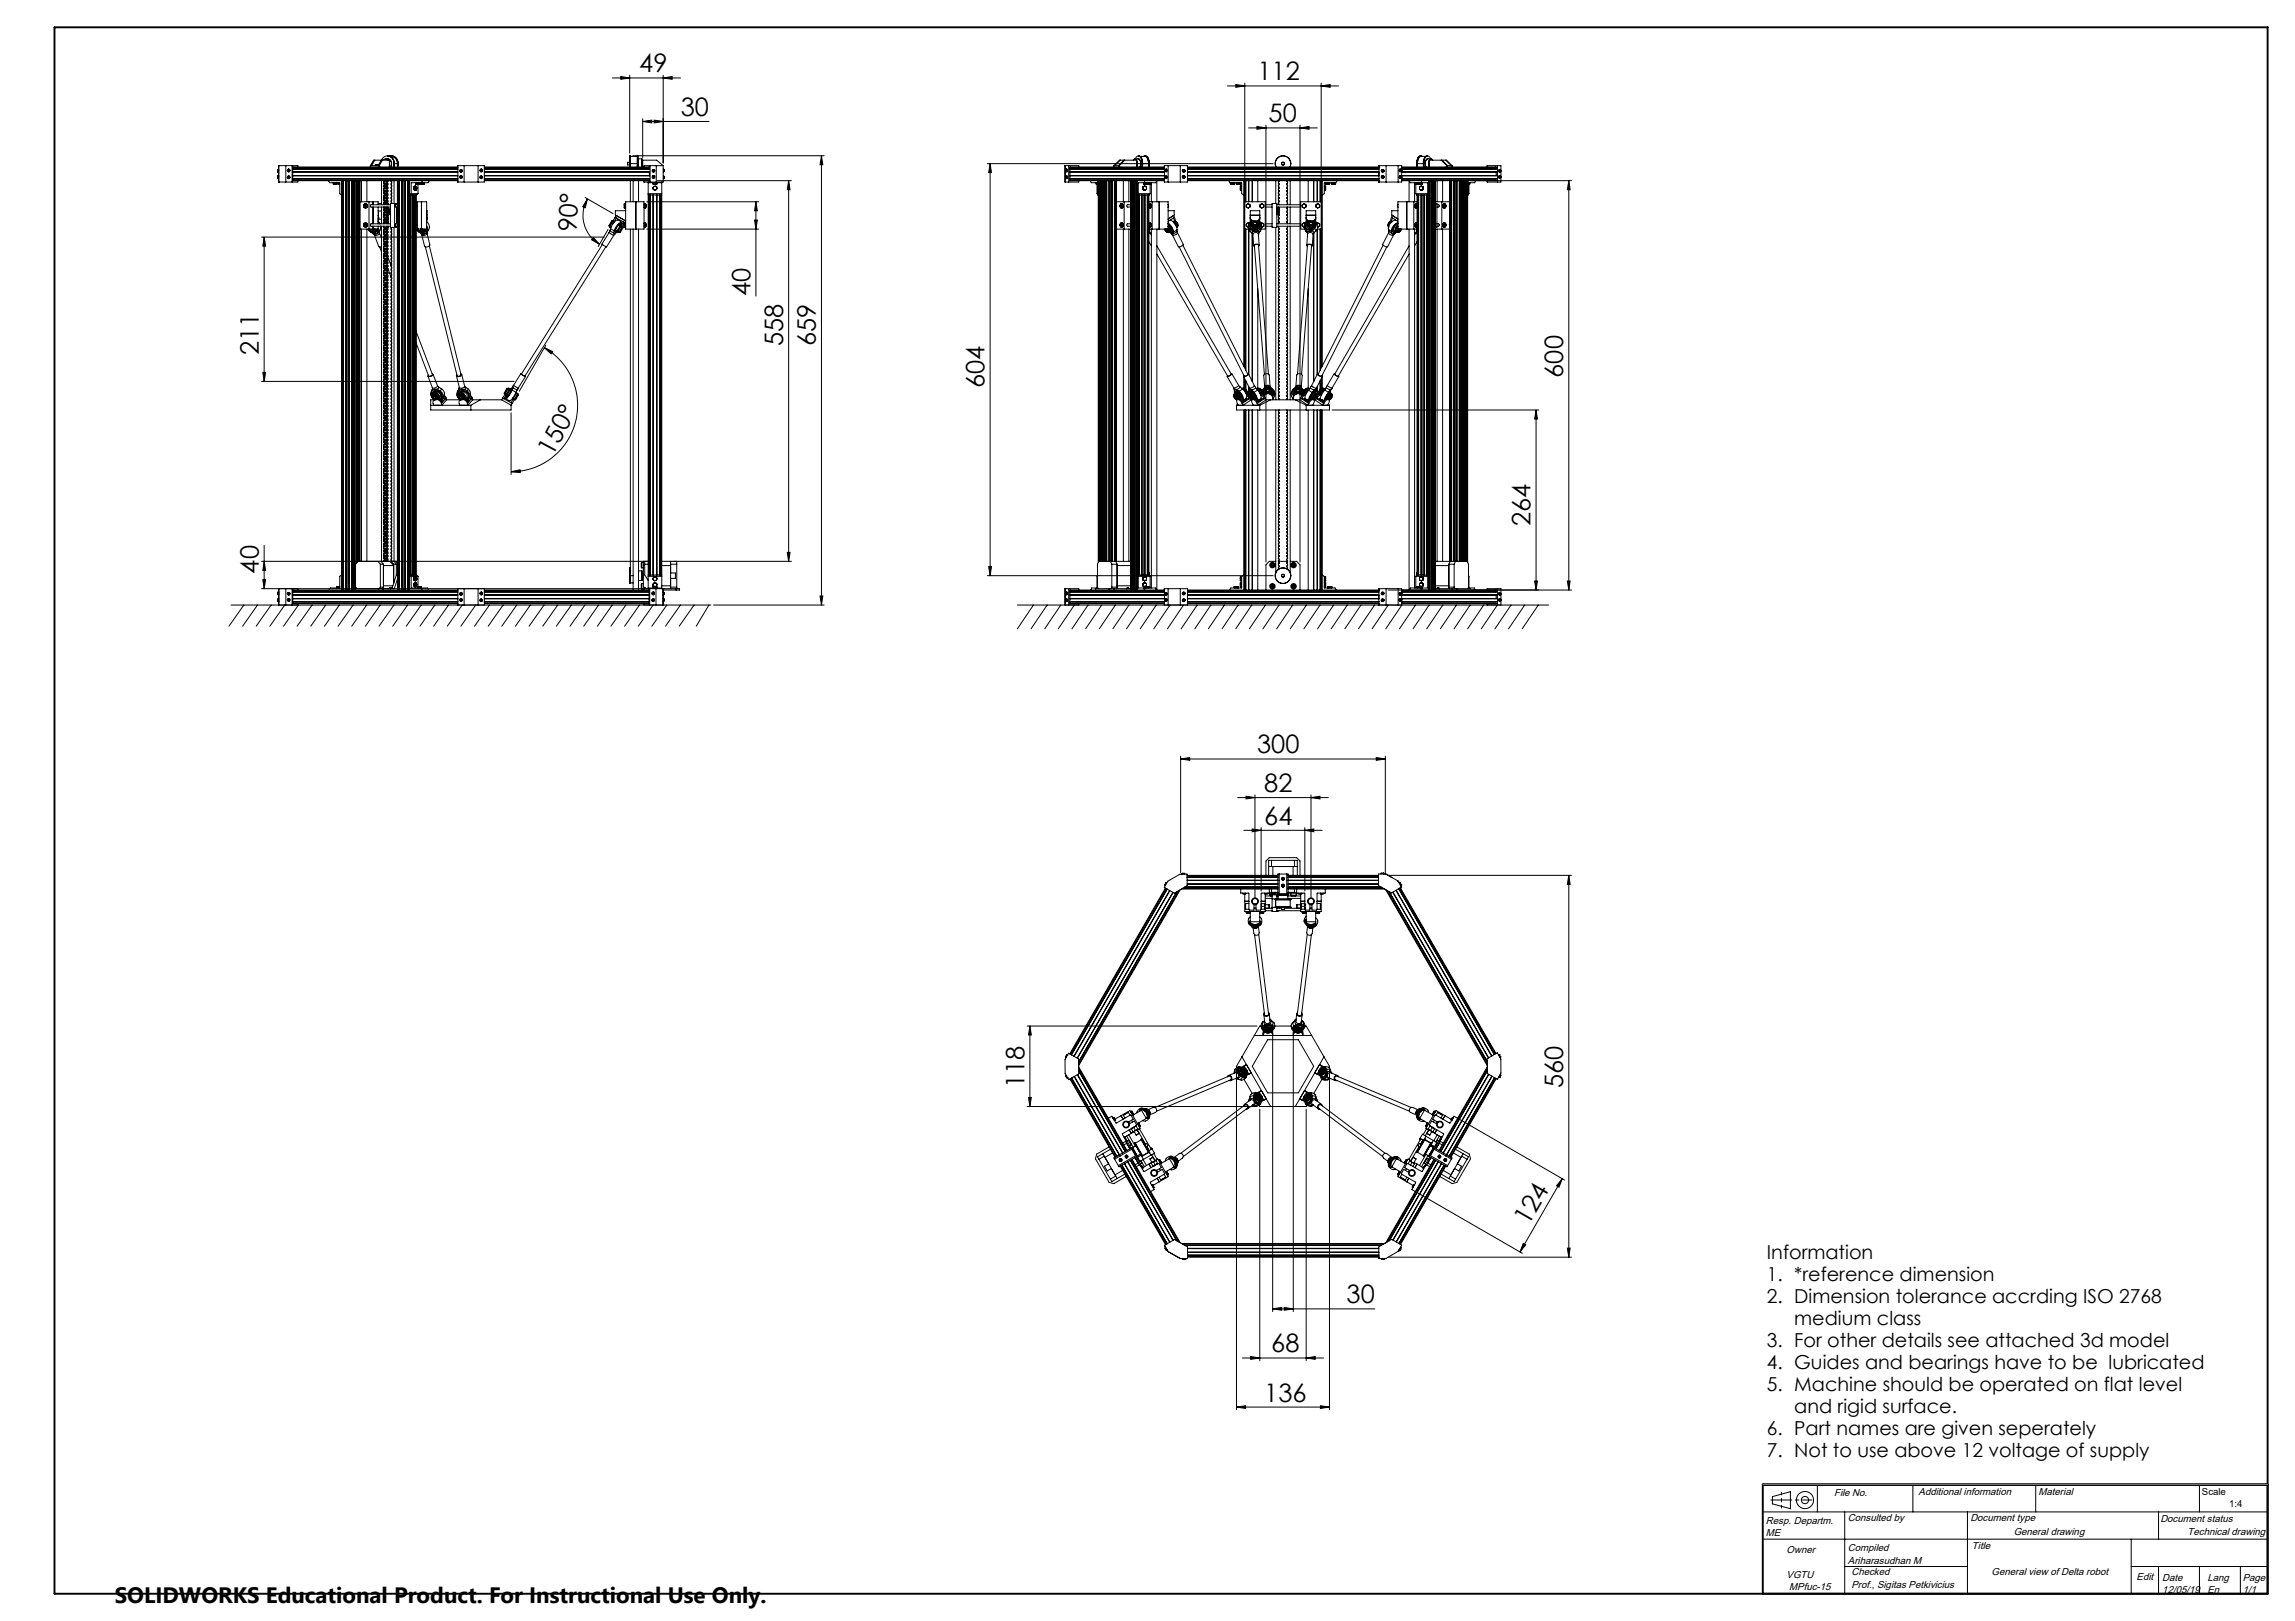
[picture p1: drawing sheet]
<svg xmlns="http://www.w3.org/2000/svg" width="841mm" height="594mm" viewBox="0 0 841 594" stroke-linecap="round" stroke-linejoin="round" font-family="sans-serif">
<defs><g id="words">
<g font-size="9.3">
<text x="234.2" y="26.5">49</text>
<text x="460.8" y="29.4">112</text>
<text x="249.5" y="42.5">30</text>
<text x="464.9" y="44.8">50</text>
<text x="211.2" y="85.1" transform="rotate(-86 211.2 85.1)">90°</text>
<text x="275" y="108.5" transform="rotate(-90 275 108.5)">40</text>
<text x="94.8" y="130" transform="rotate(-90 94.8 130)">211</text>
<text x="287" y="127" transform="rotate(-90 287 127)">558</text>
<text x="299" y="127" transform="rotate(-90 299 127)">659</text>
<text x="360.8" y="142.1" transform="rotate(-90 360.8 142.1)">604</text>
<text x="572.9" y="138.4" transform="rotate(-90 572.9 138.4)">600</text>
<text x="202.5" y="167.5" transform="rotate(-62 202.5 167.5)">150°</text>
<text x="560.9" y="192.7" transform="rotate(-90 560.9 192.7)">264</text>
<text x="94.8" y="210.2" transform="rotate(-90 94.8 210.2)">40</text>
<text x="460.7" y="276.1">300</text>
<text x="463.3" y="290.2">82</text>
<text x="463.3" y="302.2">64</text>
<text x="375.4" y="398.6" transform="rotate(-90 375.4 398.6)">118</text>
<text x="572.9" y="398.6" transform="rotate(-90 572.9 398.6)">560</text>
<text x="560.1" y="449.4" transform="rotate(-60 560.1 449.4)">124</text>
<text x="493.5" y="477.6">30</text>
<text x="465.9" y="495.6">68</text>
<text x="463.3" y="513.6">136</text>
</g>
<text font-size="8.2" x="42.1" y="587.3">SOLIDWORKS Educational Product. For Instructional Use Only.</text>
<g font-size="7.1">
<text x="647.5" y="461.2">Information</text>
<text x="647.5" y="469.3">1. *reference dimension</text>
<text x="647.5" y="477.3">2. Dimension tolerance accrding ISO 2768</text>
<text x="657.5" y="485.4">medium class</text>
<text x="647.5" y="493.5">3. For other details see attached 3d model</text>
<text x="647.5" y="501.5">4. Guides and bearings have to be lubricated</text>
<text x="647.5" y="509.6">5. Machine should be operated on flat level</text>
<text x="657.5" y="517.6">and rigid surface.</text>
<text x="647.5" y="525.7">6. Part names are given seperately</text>
<text x="647.5" y="533.7">7. Not to use above 12 voltage of supply</text>
</g>
<g font-size="3.7">
<text x="672.1" y="548.2">File No.</text>
<text x="703.1" y="547.9">Additional information</text>
<text x="747" y="547.8">Material</text>
<text x="677.2" y="557.5">Consulted by</text>
<text x="722" y="557.5">Document type</text>
<text x="791.7" y="557.9">Document status</text>
<text x="647.1" y="558.5">Resp. Departm.</text>
<text x="647.1" y="563">ME</text>
<text x="737.9" y="562.4">General drawing</text>
<text x="801.7" y="562.4">Technical drawing</text>
<text x="654.7" y="569.2">Owner</text>
<text x="677.2" y="568.4">Compiled</text>
<text x="722.6" y="567.4">Title</text>
<text x="677.2" y="573">Ariharasudhan M</text>
<text x="654.7" y="578.2">VGTU</text>
<text x="678.5" y="577.2">Checked</text>
<text x="678.5" y="581.7">Prof., Sigitas Petkivicius</text>
<text x="729.8" y="577">General view of Delta robot</text>
<text x="783" y="579">Edit</text>
<text x="792.4" y="579.2">Date</text>
<text x="808.9" y="579.2">Lang</text>
<text x="821.9" y="579.2">Page</text>
<text x="655.7" y="582.7">MPfuc-15</text>
<text x="792.4" y="583.7">12/05/19</text>
<text x="808.9" y="583.7">En</text>
<text x="821.9" y="583.7">1/1</text>
</g>
<g font-size="3.5">
<text x="806.9" y="547.8">Scale</text>
<text x="816.9" y="552.3">1:4</text>
</g>
</g></defs>
<g fill="none" stroke="#000" stroke-width=".37">
<path d="M224.4 28.6h25M227.5 28l3.3 .6-3.3 .5zM230.8 27.5v28.6M243 28.6l3.3-.6v1.1zM243 27.5v32.2M449.8 31.5h40.7M452.9 31l3.2 .5-3.2 .5zM456.1 30.5v42.4M484.2 31.5l3.2-.5v1zM484.2 30.5v42.4M137.3 58.7l-1.2 2M139.7 58.7l-1.2 2"/>
<path d="M139.8 58.7a2.46 2.46 0 0 1 3.1-1.4 2.46 2.46 0 0 1 1.5 3.1l-.3 .8M140.2 58.7l-1.2 2M140.2 58.7l1.1-.4 .9 .4M141.6 58.2a1.6 1.6 0 0 1 1.9 1.7M142 57.1a2.89 2.89 0 0 1 2.2 4.1M142 57.1h.1M142 57.1a2.84 2.84 0 0 1 2.3 4.1M142.3 58.7l-1-.5a1.72 1.72 0 0 1 2.1 1.7M142.7 59.5v.9M142.7 57.2a2.77 2.77 0 0 1 2.7 1.1 2.77 2.77 0 0 1 .2 2.9M142.9 57.2a2.61 2.61 0 0 1 2.7 3.5M143 57.3a2.46 2.46 0 0 1 2.6 2.7"/>
<path d="M143.4 57.1a2.84 2.84 0 0 1 2.3 4.1M143.4 59.9l-.4 1.3M143.5 59.9l-.4 1.3M144.5 60h1.1M145.6 60v1.2M230.8 59.5h-.8v1h.8M230.8 57.1v4.1M230.8 57.1l.1 4.1zM230.8 57.1h.1M230.9 57.1l.1 4.1M231 60h2.5M231 57.3h2.5"/>
<path d="M231.9 57.1h70.1M233.5 60l.1-2.9v4.1M233.5 60v1.2M233.8 58.2h.1M233.8 58.2v3l-.1-4.1v4.1M233.8 58.2h1.4M235.2 58.2l.1 3M235.2 58.2v3M235.3 59.5h.2M235.5 44.5l3.3-.5v1zM235.5 43.5v14.2M235.5 44.5h24.3"/>
<path d="M239.7 44l3.3 .5-3.3 .5zM301 57.1l.5 3.3h-1zM301 57.1v164.6M361.8 60h104.7M362.8 60l.5 3.2h-1zM362.8 60v151M410.5 58.7l-2.1 2M411.9 58.7l-2.1 2M412.2 58.7l-2.1 2M415.3 58.7a.61 .61 0 0 1 .5-.4 .61 .61 0 0 1 .6 .4M416 58.2a1.13 1.13 0 0 1 1.2-1.1 1.13 1.13 0 0 1 1.1 1.2l.3 1.5M416.6 59v1.8"/>
<path d="M416.6 58.8l.2 1-.2 1.3M416.9 58.2a1.64 1.64 0 0 1 1.1 2.4l-.2 .6a2.45 2.45 0 0 0-.7-3h-1.2l.6 .5M417.8 57.3h1.7a2.18 2.18 0 0 1 1.4 2.7v1.2M418.1 57.6v.1a4.4 4.4 0 0 1 .4 3.5 3.3 3.3 0 0 0-1.3-4.1 2.21 2.21 0 0 1 1.4 2.7M418.6 59.8l-.2 1.4M418.6 59.8l-.1 1.4M419.1 57.3a1.12 1.12 0 0 1 1.1 0 1.12 1.12 0 0 1 .6 1l.3 1.5-.2 1.4M419.2 57.3a1.29 1.29 0 0 1 1.6 1.5l.1 1.9M419.6 57.1a3 3 0 0 1 1.4 3.9v.2a4.6 4.6 0 0 0-.5-3.6M457.6 46.9h25.1M460.6 46.3l3.3 .6-3.3 .5zM463.9 45.9v160"/>
<path d="M468.2 57.9a2.82 2.82 0 0 1 3.1-.6 2.82 2.82 0 0 1 1.7 2.7 2.84 2.84 0 0 0-3.5-2.8 2.84 2.84 0 0 0-1.9 4l-.2-2zM473 60l-.3 1.2M476.4 46.9l3.3-.6v1.1zM476.4 45.9v160M519.4 60h2.1M519.4 60v1.2M519.6 57.8l-.5 2.2M520.6 57.1a2.52 2.52 0 0 0-1.5 2.9M520.6 57.1h.1M521.2 57.3a1.38 1.38 0 0 0-1.7 1.5l-.1 1.9M521.2 57.3a1.15 1.15 0 0 0-1.7 1l-.3 1.5 .2 1.4M522.2 57.6l-.5 1-.2 1.4"/>
<path d="M522.5 57.3h-1.7a2.18 2.18 0 0 0-1.4 2.7M523.3 58.2a1.49 1.49 0 0 0-1 2.2l.2 .8M523.7 58.8l-.2 1.2M523.7 59l-.1 1M524.3 58.2a1.15 1.15 0 0 0-1.3-1.1 1.15 1.15 0 0 0-1 1.2l-.1 2.9M525 58.7a.61 .61 0 0 0-.5-.4 .61 .61 0 0 0-.6 .4l.5-.5h-1.2a2.23 2.23 0 0 0-.6 3M528.1 58.7l2.1 2M528.4 58.7l2.1 2M529.8 58.7l2 2M101.8 64.5l.3-.2v1l-.3-.1M101.8 62.3l.3-.2v1l-.3-.1v-.4M101.8 64.9v.3"/>
<path d="M101.8 64.9h.1M101.8 64.8h.1M101.8 64.5v.3M101.8 62.6h.1M101.8 62.5h.1M101.8 64.6l.2-.3v1l-.2-.2M101.8 62.3l.2-.2v1l-.2-.2M101.8 64.9v.2M101.8 64.6v.2M101.8 62.6v.3M101.8 62.3v.2M101.8 64.5v.1"/>
<path d="M101.8 62.3h.1M101.9 64.8v.1M101.9 62.5v.1M102.1 60.7h.1M102.1 66.7h.1M102.1 60.7h7v.5M102.1 60.7v1.4M102.1 63.1v1.2M102.1 65.3v1.4M102.1 60.7v6M104.7 60.7v6M105.3 65h.1"/>
<path d="M105.3 62.5h.1M105.4 64.9l-.1 .1M105.4 65a.28 .28 0 0 0 .3 .3 .28 .28 0 0 0 .2-.3M105.4 64.9a.28 .28 0 0 1 .3-.3 .28 .28 0 0 1 .2 .3M105.4 62.4l-.1 .1M105.4 62.5a.28 .28 0 0 0 .3 .3 .28 .28 0 0 0 .2-.3M105.4 62.4a.28 .28 0 0 1 .3-.3 .28 .28 0 0 1 .2 .3M105.4 64.9h.5M105.4 62.5h.5M105.4 65h.5M105.4 62.4h.5M105.7 64.5a.5 .5 0 0 0-.4 .5 .5 .5 0 0 0 .4 .4"/>
<path d="M105.7 64.5a.49 .49 0 0 1 .6 .5 .49 .49 0 0 1-.6 .4M105.7 62a.5 .5 0 0 0-.4 .5 .5 .5 0 0 0 .4 .4M105.7 62a.49 .49 0 0 1 .6 .5 .49 .49 0 0 1-.6 .4M105.7 64.5a.48 .48 0 0 1 .5 .5 .48 .48 0 0 1-.5 .4M105.7 62l.5 .5M105.9 64.9h.3l-.3 .1M105.9 62.4l.3 .1M105.9 62.5h.3M106.2 62.5l-.5 .4M107 60.7v6M107.3 63.1h60.5M107.3 64.3h60.5"/>
<path d="M107.3 65.5h60.5M107.3 64.4h60.5M107.3 65.4h60.5M107.3 63h60.5M107.3 62h60.5M107.3 61.9h60.5M107.3 66h60.5M107.3 61.4h60.5M109.1 66.2v.5h-7M120.4 66.2l.4 .8h3.7v4l.6 .5M122.1 67.4h.3M122.1 67.4h.1"/>
<path d="M122.1 67.1h1.4M122.1 67v.4M122.4 67.4h.8M122.8 67.4h.4M122.8 67.1v.3M122.8 67.4h-.4M123.2 67.4h.3M123.5 67v.4M123.5 67.4h-.3M124 67.4h.4M124 67.4h.1M124 67.1h.5"/>
<path d="M124 67v.4M124.4 67.4h.1M125.1 71.5h.1M125.1 66.2v5.3M125.2 66.2h.1M125.2 66.2v150M125.3 66.2h4M125.3 66.2v150M125.7 66.2h.1M125.7 66.2v150M125.8 66.2v150M126.6 66.2v150"/>
<path d="M126.7 66.2v150M126.8 66.2v150M127 66.2v150M127.5 66.2v150M127.9 66.2v150M128 66.2v150M128.8 66.2v150M128.9 66.2v150M129.3 66.2h.3M129.3 66.2v150M129.6 66.2h16.2M129.6 66.2l-.1 150"/>
<path d="M129.8 66.2v149.5M130.4 66.2v140.5M130.6 66.2v140.1M130.9 66.2v139.8M131 66.2v139.7M131.1 66.2v139.6M131.6 66.2v139.5M131.8 66.2v139.5M131.9 73.9h6.7v1.1M132.5 66.2v7.7M133.2 75.5l.3 .6M133.5 74.9h.6"/>
<path d="M133.5 76.1h.6M133.5 74.9l-.3 .6M133.5 76.1l.3 .2M133.8 75.1a.39 .39 0 0 1 .4 .4 .39 .39 0 0 1-.4 .3M133.8 74.7l-.3 .2M133.8 74.7l.9 .4M133.8 74.7l.3 .2M134.1 74.9l.3 .6M134.1 76.1l-.3 .2M134.1 74.9l.3 .2M134.3 74.8l.2 .2M134.4 75.5l-.3 .6"/>
<path d="M134.4 75.5v.3M134.4 75.1v.4M134.4 75.1h.3M134.4 75.8h.3M134.4 66.2v7.7M134.4 75.8l-.3 .3M134.5 75.9l-.2 .2M134.7 75.2v.5M134.7 75.8l-.9 .5M134.7 75.1v.7M135.2 73.9v10.1M135.7 60.7h3.3"/>
<path d="M135.7 60.7l1.2-2h5.8v2.5M135.7 60.7v.5M136.7 73.9v1.1M136.7 75.9v6.1M137.7 60.5h.1M137.7 60.5h.9M137.7 60.5v.2M138.6 80v.6M138.6 74.6h1.2M138.6 77.2l.2 2.4M138.6 75.9v6.1M138.7 60.5h-1"/>
<path d="M138.7 77.3h1.1M138.8 79.6l-.2 1.1M138.8 79.6l-.2 .2M139 60.7v.5M139.8 66.2v8.8M139.8 75.9v6.1M140.6 76.6h1.3M140.6 69.7h1.3M140.6 68.5h1.3M140.6 71h1.3M140.6 77.2h1.3M140.6 74.7h1.3"/>
<path d="M140.6 66.6v.6M140.6 67.9v.6M140.6 69.1v.6M140.6 70.4v.6M140.6 71.6v.6M140.6 72.9v.5M140.6 74.1v.6M140.6 75.9h.1M140.6 76.6v.6M140.6 77.9v.6M140.6 79.1v.6M140.6 67.2l.3 .1"/>
<path d="M140.6 68.5l.3 .1M140.6 69.7l.3 .1M140.6 71l.3 .1M140.6 72.2l.3 .1M140.6 73.4l.3 .2M140.6 74.7l.3 .1M140.6 75.9l.3 .2M140.6 77.2l.3 .1M140.6 78.5l.3 .1M140.6 79.7l.3 .1M140.6 75.9h1.3M140.6 79.7h1.3"/>
<path d="M140.6 72.9h1.3M140.6 78.5h1.3M140.6 79.1h1.3M140.6 67.2h1.3M140.6 77.9h1.3M140.6 66.6h1.3M140.6 67.9h1.3M140.6 74.1h1.3M140.6 73.4h1.3M140.6 71.6h1.3M140.6 70.4h1.3M140.6 72.2h1.3"/>
<path d="M140.6 69.1h1.3M140.9 68.6h1.2M140.9 71.5h1.2M140.9 79h1.2M140.9 74.8h1.2M140.9 66.2v.3M140.9 67.3v.5M140.9 68.6v.4M140.9 69.8v.5M140.9 71.1v.4M140.9 72.3v.5M140.9 73.6v.4"/>
<path d="M140.9 74.8v.2M140.9 76.1v.4M140.9 77.3v.4M140.9 78.6v.4M140.9 79.8v.4M140.9 66.5l-.3 .1M140.9 67.8l-.3 .1M140.9 69l-.3 .1M140.9 70.3l-.3 .1M140.9 71.5l-.3 .1M140.9 72.8l-.3 .1M140.9 74l-.3 .1"/>
<path d="M140.9 76.5l-.3 .1M140.9 77.7l-.3 .2M140.9 79l-.3 .1M140.9 79.8h1.2M140.9 76.1h1.2M140.9 76.5h1.2M140.9 72.8h1.2M140.9 72.3h1.2M140.9 78.6h1.2M140.9 77.3h1.2M140.9 66.5h1.2M140.9 67.8h1.2"/>
<path d="M140.9 67.3h1.2M140.9 77.7h1.2M140.9 74h1.2M140.9 70.3h1.2M140.9 69.8h1.2M140.9 73.6h1.2M140.9 71.1h1.2M140.9 69h1.2M141.9 74.6h.4v.4M141.9 74.7l.2 .1M141.9 75.9l.2 .2M141.9 79.7l.2 .1"/>
<path d="M141.9 77.2l.2 .1M141.9 78.5l.2 .1M141.9 67.2l.2 .1M141.9 71l.2 .1M141.9 73.4l.2 .2M141.9 69.7l.2 .1M141.9 72.2l.2 .1M141.9 68.5l.2 .1M141.9 66.6v.6M141.9 67.9v.6M141.9 69.1v.6M141.9 70.4v.6"/>
<path d="M141.9 71.6v.6M141.9 72.9v.5M141.9 74.1v.6M141.9 75.9h.1M141.9 76.6v.6M141.9 77.9v.6M141.9 79.1v.6M142.1 66.2v.3M142.1 67.3v.5M142.1 68.6v.4M142.1 69.8v.5M142.1 71.1v.4"/>
<path d="M142.1 72.3v.5M142.1 73.6v.4M142.1 74.8v.2M142.1 76.1v.4M142.1 77.3v.4M142.1 78.6v.4M142.1 79.8v.4M142.1 72.8l-.2 .1M142.1 79l-.2 .1M142.1 76.5l-.2 .1M142.1 77.7l-.2 .2M142.1 66.5l-.2 .1"/>
<path d="M142.1 67.8l-.2 .1M142.1 74l-.2 .1M142.1 71.5l-.2 .1M142.1 70.3l-.2 .1M142.1 69l-.2 .1M142.3 78.7h.2M142.3 76.6h.2M142.3 75.9v6.1M142.5 77.8l.1 .3M142.5 76.9l.1 .3M142.5 76.6h.1M142.5 78.7h.1"/>
<path d="M142.5 77.9v.4M142.5 77v.4M142.5 76.6v2.1M142.5 78.1h.1M142.5 78.1v.1M142.5 78.2h.1M142.5 77.2h.1M142.5 77.2v.1M142.5 77.3h.1M142.6 78.2l-.1 .1M142.6 77.3l-.1 .2M143.1 75h-7.1l-.3 .3 .3 .6h7.1"/>
<path d="M143.3 66.2l.2 .4v.6l-.2 .1v.5l.2 .1v.6l-.2 .1 .2 .5v.6l-.2 .1v.5l.2 .1v.6l-.2 .1 .2 .5v.6l-.2 .1v.5l.2 .1v.5l-.2 .2 .2 1M144.4 60.9v.3M144.4 66.2v8.4M144.6 74.6v8.7M145.3 75v-.4h-2.2v8.7h2.2v-.4M145.3 77.3h.5M145.3 75.9v6.1M145.6 74.6h.2M145.6 66.2v8.8M145.6 75.9v1.4M145.8 75l-.8 .1-.2 .4 .2 .3 .8 .1M145.8 66.2h.1"/>
<path d="M145.8 66.2v150M145.9 66.2h3.9M145.9 66.2v150M146.3 66.2h.1M146.3 66.2v150M146.4 66.2v150M147.2 66.2v150M147.3 66.2v150M147.4 66.2v150M147.5 66.2v150M148 66.2v150M148.5 66.2v150"/>
<path d="M149.4 66.2v150M149.8 66.2h.2M149.8 66.2v150M150 66.2h17.8M150 66.2v5.3M150.1 71.5v139.2M150.4 71.5v139.2M150.7 71h2.5M150.7 71l-.7 .5M150.9 71.5v139.2M151.2 71.5v139.2M151.5 71.5v139.2"/>
<path d="M151.7 69.3h.3M151.7 68.6h.3M151.7 69.3l.6 .4M151.7 68.6v.7M151.7 71.5v139.2M151.9 68.3a.87 .87 0 0 0 0 1.3M152 68.6v.4M152 69.3l.2 .3M152 69v.3M152 69l.2 .6M152.2 71.5v139.2M152.2 68.4l-.2 .2"/>
<path d="M152.2 69.6l.1 .1M152.2 68.4l-.2 .6M152.2 68.4h.3M152.2 69.6h.3M152.3 67.4h.3M152.3 67.4h.1M152.3 67.1h1.4M152.3 67v.4M152.3 68.1l.2 .3M152.3 68.1l-.6 .5M152.3 68.1l-.1 .3M152.4 71.5v139.2"/>
<path d="M152.4 75.2v.5M152.4 73.9h4v10.1h-4M152.5 68.4l.2 .6M152.5 69.6l-.2 .1M152.6 67.4h.7M152.7 69l-.2 .6M153 67.4h.3M153 67.1v.3M153 73.9v10.1M153 67.4h-.4M153.2 71l-.7 .5h-2.5M153.2 67.4v3.6"/>
<path d="M153.3 67.4h.4M153.7 67v.4M153.7 67.4h-.4M154.2 67.4h.3M154.2 67.4h.1M154.2 67.1h1.3M154.2 67v.4M154.4 73.9v10.1M154.5 67.4h.7M154.8 66.2l-.4 .8M154.9 67.4h.3M154.9 67.1v.3"/>
<path d="M154.9 67.4h-.4M155.2 67.4h.3M155.5 67v.4M155.5 67.4h-.3M156.4 80v.6M156.4 77.2l.1 2.4M156.5 79.6l-.2 1.1M156.5 79.6l-.1 .2M157.3 66.2l-.4 .8h-6.2v4M167.6 61.2v-.5h9.9v6h-9.9v-.5M167.8 61.2h-60.5v5h17.9M167.8 60.7v6"/>
<path d="M168.5 64.9h.1M168.5 62.6v.1M168.6 62.5l-.1 .1M168.6 62.6h.5a.28 .28 0 0 1-.3 .3 .28 .28 0 0 1-.2-.3zM168.6 62.5l.1-.2 .4 .2M168.6 64.8l-.1 .1M168.6 64.9h.5l-.2 .3zM168.6 64.8a.28 .28 0 0 1 .2-.3 .28 .28 0 0 1 .3 .3M168.6 64.8h.5M168.6 62.5h.5M168.8 62.1a.5 .5 0 0 0-.3 .5 .5 .5 0 0 0 .3 .5M168.8 62.1a.49 .49 0 0 1 .6 .5 .49 .49 0 0 1-.6 .5"/>
<path d="M168.8 64.3a.52 .52 0 0 0-.3 .5 .52 .52 0 0 0 .3 .5M168.8 64.3a.5 .5 0 0 1 .6 .5 .5 .5 0 0 1-.6 .5M168.8 62.1a.48 .48 0 0 1 .5 .5 .48 .48 0 0 1-.5 .5M168.8 64.3l.5 .5M169.1 62.5v.1M169.1 64.8l.2 .1M169.1 64.9h.2M169.3 64.8l-.5 .5M170.1 60.7v6M175.2 60.7v6M176.1 64.9v.1M176.1 65a.3 .3 0 0 0 .3 .3 .3 .3 0 0 0 .3-.3"/>
<path d="M176.1 64.9a.3 .3 0 0 1 .3-.3 .3 .3 0 0 1 .3 .3M176.1 62.4v.1M176.1 62.5a.3 .3 0 0 0 .3 .3 .3 .3 0 0 0 .3-.3M176.1 62.4a.3 .3 0 0 1 .3-.3 .3 .3 0 0 1 .3 .3M176.1 64.9h.6M176.1 62.5h.6M176.1 65h.6M176.1 62.4h.6M176.4 64.5a.48 .48 0 0 0-.5 .5 .48 .48 0 0 0 .5 .4M176.4 64.5a.48 .48 0 0 0-.4 .5 .48 .48 0 0 0 .4 .4M176.4 62a.48 .48 0 0 0-.4 .5 .48 .48 0 0 0 .4 .4M176.4 64.5h.1"/>
<path d="M176.5 64.5l.3 .4M176.5 62l.3 .4M176.5 62a.49 .49 0 0 0-.6 .4 .49 .49 0 0 0 .5 .5M176.7 65h.1M176.7 64.9h.1M176.7 62.5h.1M176.7 62.4h.1M176.8 64.9v.1M176.8 62.4v.1M176.8 65l-.4 .4M176.8 62.5l-.4 .4M177.5 66h60.5v.2h-60.5"/>
<path d="M177.5 63.1h60.5M177.5 64.3h60.5M177.5 61.2h60.5v.2M177.5 65.4h60.5l-60.5 .1M177.5 63h60.5v1.4h-60.5M177.5 61.9h60.5l-60.5 .1M177.5 61.4h60.5M214.4 72.4l10.2 5.9M215.3 72.9l-.8 3.2-1-.4zM215.3 72.9a12.2 12.2 0 0 0 4.4 16.6M225.4 79.6l-.8 1.4M225.4 79.6l.4 .3"/>
<path d="M225.4 79.6l.4-.7 3.5 2.1M225.8 79.9l-.8 1.3M225.8 79.9l2.7 1.4M228.8 75.5v.3M228.8 75.5v.6M228.8 74.9v.6M228.8 76.1v.2M228.8 74.9v.2M228.8 75.8v.3M228.8 75.1v.4M228.8 74.7v.2M228.8 75.1h.4"/>
<path d="M228.8 75.8h.4M228.8 74.7h.4v1.6h-.4M229.2 74.8h.1M229.2 76.1h.1M229.3 73.9h6.7v10.1h-6.7zM229.3 77.2h-3.8v1.6l3.8 2.2M231 66.2v7.7M232 66.2v7.7M233 73.9v10.1M234 66.2v7.7M235.3 60.5h.2M236 74.8h.6"/>
<path d="M236 76.1h.1M236 66.2v.5M236.1 74.7v1.5h.4M236.1 75.6h.4M236.1 74.8h.4M236.5 75.6l.1 .3M236.5 74.8l.1 .4M236.6 75.2l-.1 .4M236.6 75.2v.7M236.6 74.8v.4M236.6 75.9l-.1 .3M236.6 75.1h.1"/>
<path d="M236.6 75.8h.1M236.6 74.8h-.1M236.7 75.1v.7M237 73.9h41M237.5 67h5M237.5 71.5h5M237.5 71h5M237.5 66.7v149M237.8 71.5v139.2M238.2 71.5v139.2M238.2 60.7v6M238.3 71.5v139.2"/>
<path d="M239.3 71.5v139.2M239.3 64.8v.1M239.3 64.9l.2 .3 .4-.3M239.3 64.8a.28 .28 0 0 1 .3-.3 .28 .28 0 0 1 .3 .3M239.3 62.5v.1M239.3 62.6a.28 .28 0 0 0 .3 .3 .28 .28 0 0 0 .3-.3M239.3 62.5l.2-.2 .4 .2M239.3 64.9h.6M239.3 64.8h.6M239.3 62.6h.6M239.3 62.5h.6M239.3 67.4h.4"/>
<path d="M239.3 67.4h.1M239.3 68.9l.3 .6M239.3 68.9v.3l.3 .3M239.3 67.1h1.4M239.3 67v.4M239.4 71.5v139.2M239.6 64.3l.3 .5M239.6 64.3a.5 .5 0 0 0-.6 .5 .5 .5 0 0 0 .6 .5M239.6 62.1a.49 .49 0 0 0-.6 .5 .49 .49 0 0 0 .6 .5M239.6 64.3a.5 .5 0 0 0-.5 .5 .5 .5 0 0 0 .5 .5M239.6 62.1a.48 .48 0 0 0-.5 .5 .48 .48 0 0 0 .5 .5M239.6 62.1h.1"/>
<path d="M239.6 62.1l.3 .4M239.6 69.5l.7 .1M239.6 69.5l.3 .2 .4-.1M239.7 67.4h.6M239.7 68.3l.7 .1M239.7 68.3l-.4 .6M239.7 68.3l-.3 .2-.1 .4M239.9 64.9h.1M239.9 64.8h.1M239.9 62.6h.1M239.9 62.5h.1M239.9 64.9l-.3 .4"/>
<path d="M239.9 62.6l-.3 .5M239.9 64.8v.1M239.9 62.5v.1M240 67.4h.3M240 67.4h-.3M240 67.1v.3M240.3 67.4h.4M240.4 68.4l.3 .2v.4M240.4 68.4l.3 .6M240.5 60.7v6M240.6 71.5v139.2M240.7 69l-.1 .5-.3 .1"/>
<path d="M240.7 69l-.4 .6M240.7 67v.4M240.7 67.4h-.4M240.8 71.5v139.2M240.9 66.2h49.1M241.8 71.5v139.2M242.3 71.5v139.2M242.5 66.7v149M243 60.7l-2.4-2h-5.1v2.5M243 60.7v6h-7v-.5M243 60.7h-7v.5M243 61.9l.2 .1"/>
<path d="M243 64.4l.2 .1M243.2 62v.9M243.2 64.5v.9M243.2 62.9l-.2 .1M243.2 65.4l-.2 .1M277 73.9l.5 3.4h-1zM277 73.9v34.6M289 66.2l.5 3.3h-1zM289 66.2v139.5M390.5 65l.3 .4M390.5 62.5l.3 .4M390.5 65l.2 .3 .1-.3"/>
<path d="M390.5 64.9l.2-.3 .1 .3M390.5 64.9h.1M390.5 65h.1M390.5 62.5l.1 .3 .2-.3M390.5 62.4l.2-.3 .1 .3M390.5 62.4h.1M390.5 62.5h.1M390.5 64.9h.3M390.5 62.5h.3M390.5 65h.3M390.5 62.4h.3M390.5 64.9v.1"/>
<path d="M390.5 62.4v.1M390.8 64.5l-.3 .4M390.8 62l-.3 .4M390.8 64.5a.48 .48 0 0 1 .4 .5 .48 .48 0 0 1-.4 .4M390.8 62a.48 .48 0 0 1 .4 .5 .48 .48 0 0 1-.4 .4M390.8 64.5l.2 .3-.2 .6M390.8 62l.2 .5M390.8 64.9v.1M390.8 62.4l.2 .1M390.8 62.5h.2M391 62.5l-.2 .4M391.6 60.7v6"/>
<path d="M392.1 63.1h34.6M392.1 64.3h34.6M392.1 65.5h34.6M392.1 64.4h34.6M392.1 65.4h34.6M392.1 63h34.6M392.1 62h34.6M392.1 61.9h34.6M392.1 66h34.6M392.1 61.4h34.6M395.3 61.2v-.5h-5v6h5v-.5M399.6 66.2l.3 .8h2.1v4l.4 .5"/>
<path d="M401.7 67.4h.2M401.8 67v.1M401.9 67.4h.1M402 67.1h-.3v.3M402.4 66.2v5.3M402.4 71.5h.1M402.7 66.2v139.5M402.8 66.2h.1M403.3 66.2v139.5M403.4 66.2v139.5M403.7 66.2v139.5M404 66.2v139.5"/>
<path d="M404.5 66.2v139.5M404.5 66.2h.1M404.7 66.2h.4M404.7 66.2v139.5M405.1 66.2h11.5M405.1 66.2v139.5M405.5 66.2v139.5M405.6 66.2v139.5M406.4 66.2v139.5M406.9 66.2v139.5l.5 1.1M407.4 66.2v139.5M407.5 66.2v139.5"/>
<path d="M407.6 66.2v139.5M408.2 60.7h1.9M408.2 60.7l2-2h6.4v2.5M408.2 60.7v.5M408.6 66.2v139.5M409 66.2v139.5M409.1 75.1v.7M409.1 73.9h5.2M409.1 66.2v139.5M410.1 60.7v.5M410.5 75.5l.1 .6M410.6 75.2l.2 .1-.1 .5z"/>
<path d="M410.6 75.2l.3 .1v.4h-.3M410.6 74.9h.4M410.6 76.1h.4M410.6 74.9l-.1 .6M410.6 76.1l.2 .2M410.7 75.1l.3 .2-.3 .5M410.8 74.7l-.2 .2M410.8 74.7l.8 .4M410.8 74.7l.2 .2M411 74.9l.2 .6M411 76.1l-.2 .2M411 74.9l.2 .2"/>
<path d="M411.2 75.5l-.2 .6M411.2 75.5v.3M411.2 75.1v.4M411.2 75.1h.4M411.2 75.8h.4M411.2 75.8l-.2 .3M411.3 74.8a.85 .85 0 0 1 0 1.3M411.6 75.1v.7M411.6 75.8l-.4 .5h-.4M411.7 66.2v7.7M411.9 73.9v10.1M413.7 66.2v7.7"/>
<path d="M414.3 75h-1.1a.42 .42 0 0 0-.3 .5 .42 .42 0 0 0 .3 .4h1.1M414.3 66.2h.1M414.3 66.2v150M414.6 66.2v150M414.6 66.2h.1M415.1 66.2v150M415.3 66.2v150M415.6 66.2v150M415.9 66.2v150M416.4 66.2v150M416.4 66.2h.1M416.6 66.2h.2"/>
<path d="M416.6 66.2v150M416.8 66.2h9.9M416.8 66.2v5.3M416.8 71.5h4.3M417 71.5v139.2M417.1 71l-.3 .5M417.1 71h4.4M417.3 71.5v139.2M417.4 71.5v139.2M418.3 71.5v139.2M418.7 60.7v.5M418.7 68.7v.5"/>
<path d="M418.7 69.3h.2M418.7 68.6h.2M418.7 69.3l.8 .4M418.7 68.6v.7M418.7 71.5v139.2M418.9 69.4l.3 .2M418.9 68.6l.1 .4M418.9 69.3l.3 .3M419 69l-.1 .3M419 69l.2 .6M419.1 67.4h.2M419.1 67.4v-.3h2.7v.3"/>
<path d="M419.2 68.3l-.3 .2M419.2 68.4l-.3 .2M419.2 69.6l.3 .1M419.2 68.4l-.2 .6M419.2 68.4h.6M419.2 69.6h.6M419.2 71.5v139.2M419.3 67.4h.6M419.4 71.5v139.2M419.5 67.4h.4M419.5 67.1v.3M419.5 67.4h-.2"/>
<path d="M419.5 68.1l.3 .3M419.5 66.2l-.3 .9M419.5 71.5v139.2M419.5 68.1l-.8 .5M419.5 68.1l-.3 .3M419.6 71.5v139.2M419.8 68.4l.4 .6M419.8 69.6l-.3 .1M419.9 67.4h.4M420.2 69l-.4 .6M420.2 67.4h.2M420.2 67.4h.1"/>
<path d="M420.2 67.4h-.3M420.2 67.1v.3M420.3 67.4h.1M420.3 67v.1M420.4 67.4h.6M420.4 71.5v139.2M420.5 71.5v139.2M420.6 67.4h.4M420.6 67.1v.3M420.6 67.4h-.2M420.9 71.5v139.2M421 67.4h.6"/>
<path d="M421 75.2v.5M421 75.1v.7M421 73.9h7.1v10.1h-7.1M421 75.1h.1M421 75.8h.1M421 71.5v139.2M421 75.1l.3 .4-.3 .3M421.1 74.7l.1 .2M421.1 74.7h.4l.3 .4M421.2 74.9l.2 .6M421.2 76.1l-.1 .2M421.2 74.9l.3 .2"/>
<path d="M421.4 75.5l-.2 .6M421.4 75.5l.1 .3M421.4 67.4h-.4M421.4 67.4h.2M421.4 67.1v.3M421.5 75.1l-.1 .4M421.5 75.1h.3M421.5 75.8h.3M421.5 75.8l-.3 .3M421.5 67.4v3.6M421.5 71l-.4 .5M421.6 74.8a.8 .8 0 0 1 0 1.3"/>
<path d="M421.7 67v.1M421.8 67.4h-.2M421.8 75.8l-.3 .5h-.4M421.8 75.1v.7M421.9 67v6.9M422.2 73.9v10.1M423.8 66.2l-.2 .8h-6.5v4M423.9 66.2v7.7M424.8 73.9v10.1M426.6 61.2v-.5h8.6v6h-8.6v-.5M426.7 61.2h-34.6v5h12.6M426.7 60.7v6"/>
<path d="M427 62.5l.2 .4M427 65l.2 .4M427 62.5h.1M427 65h.1M427 64.9h.3M427 62.4h.3M427 62.5l.1 .3 .2-.3M427 62.4l.1-.3 .2 .3M427 65l.1 .3 .2-.3M427 64.9l.1-.3 .2 .3M427 62.5h.3M427 65h.3"/>
<path d="M427 62.4v.1M427 64.9v.1M427.2 62l-.2 .4M427.2 64.5l-.2 .4M427.2 62a.48 .48 0 0 1 .5 .5 .48 .48 0 0 1-.5 .4M427.2 64.5a.48 .48 0 0 1 .5 .5 .48 .48 0 0 1-.5 .4M427.2 62l.3 .5-.3 .4M427.2 64.5l.3 .5-.3 .4M427.3 62.4v.1M427.3 64.9v.1M428 74.9l.1 .2M428.1 75.1h.1"/>
<path d="M428.1 75.8h.1M428.1 60.7v6M428.1 77.2h2.2v1.6l-2.2 1.5 1.9-1.4 .4 .7M428.1 75.1v.7M428.1 75.8l-.1 .3M430 79.9l.3 .8-.2 .5M430 79.9l-1.9 1.3M430.4 79.6l.1 1.4M430.4 79.6l-.4 .3M432.5 60.7v6M433.4 64.8v.1M433.4 64.9l.2 .3 .5-.3"/>
<path d="M433.4 64.8a.34 .34 0 0 1 .4-.3 .34 .34 0 0 1 .3 .3M433.4 62.5v.1M433.4 62.6a.34 .34 0 0 0 .4 .3 .34 .34 0 0 0 .3-.3M433.4 62.5l.2-.2 .5 .2M433.4 64.9h.7M433.4 64.8h.7M433.4 62.6h.7M433.4 62.5h.7M434.1 64.8l.1 .1M434.1 64.9h.1M434.1 62.5v.1M435.2 66.2h70.1"/>
<path d="M435.2 63.1h70.1M435.2 64.3h70.1M435.2 61.2h70.1M435.2 61.9h70.1l-70.1 .1M435.2 63h70.1v1.4h-70.1M435.2 65.4h70.1l-70.1 .1M435.2 66h70.1l-.1 .7M435.2 61.4h70.1M450.3 66.2l.5 .8h4.2v4l.8 .5M450.8 67.4h.3M450.8 67.4v-.3h1.6v.3M451 67v.1"/>
<path d="M451.1 67.4h.5M451.2 67.4h.4M451.2 67.1v.3M451.2 67.4h-.1M451.6 67.4h.6M452 67.4h-.4M452 67.4h.2M452 67.1v.3M452.3 67v.1M452.4 67.4h-.2M453 67.4h.2M453 67.4v-.3h1.6v.3"/>
<path d="M453.1 67v.1M453.2 67.4h.6M453.4 67.4h.4M453.4 67.1v.3M453.4 67.4h-.2M453.8 67.4h.6M454.2 67.4h-.4M454.2 67.4h.2M454.2 67.1v.3M454.5 69l.1 .3M454.5 68.4v.6M454.5 69v.6"/>
<path d="M454.5 69.6l.1 .1M454.5 67v.1M454.5 68.4l.1 .2M454.6 68.6l-.1 .4M454.6 68.1l-.1 .3M454.6 69.3l-.1 .3M454.6 69.3h.3M454.6 68.6h.3M454.6 68.1h.3v1.6h-.3M454.6 67.4h-.2M454.9 69.6h.1M454.9 68.3h.1"/>
<path d="M455.8 66.2v68M456 66.2v68.4M456.5 66.2v7.7M456.7 75.5l.4 .6M456.7 75.5v.3l.4 .3M457.1 74.9h.6M457.1 76.1h.6M457.1 74.9l-.4 .6M457.1 74.9l-.4 .2v.4M457.1 76.1l.3 .2 .3-.2M457.5 66.2v7.7M457.7 66.2v7.7"/>
<path d="M457.7 74.9l.4 .6M457.7 74.9l.4 .2v.4M458.1 75.5v.3l-.4 .3M458.1 75.5l-.4 .6M458.2 79.6a1.41 1.41 0 0 0 1 1.4 1.22 1.22 0 0 0-.2 1.8 1.22 1.22 0 0 0 1.8 0 1.22 1.22 0 0 0-.2-1.8 1.41 1.41 0 0 0 1-1.4M458.2 79.9l.2 .8 .6 .5M458.2 78.9h3.4M458.2 78.8h3.4M458.9 66.2v7.7M460.9 66.2v7.7M461.6 79.9l-.2 .8-.6 .5M461.7 75.5l.4 .6"/>
<path d="M461.7 75.5v.3l.4 .3M462.1 74.9h.6M462.1 76.1h.6M462.1 74.9l-.4 .6M462.1 76.1l.3 .2 .3-.2M462.1 74.9l-.4 .2v.4M462.7 74.9l.4 .6M462.7 74.9l.4 .2v.4M463.1 75.5l-.4 .6M463.1 75.5v.3l-.4 .3M463.7 75h2.5M463.7 75.9h2.5"/>
<path d="M466.2 74.6h1.7v8.7h-1.7zM467.5 61.1v.1M467.5 66.2v8.4M467.9 75h8.7M467.9 75.9h8.7M467.9 76.6h.9v2.1h-.9M468.1 77.7h.2M468.1 76.8h.2M468.1 76.6v2.1M468.3 77.7l.1 .1M468.3 76.8l.1 .1M468.3 77.7v.8"/>
<path d="M468.3 76.9v.7M468.3 78.5h-.2M468.3 77.6h-.2M468.3 76.8v.1M468.3 77.7h.1M468.3 77.7l.1 .2M468.3 77.7v.1M468.3 76.9l.1 .1M468.3 76.9h.1M468.4 77.9h.1M468.4 77.9l-.1 .6M468.4 77h.1"/>
<path d="M468.4 77l-.1 .6M468.5 75.9l.2 .2-.2 .5M468.7 66.2l-.2 .4v.6l.2 .1v.5l-.2 .1v.6l.2 .1v.4l-.2 .1v.6l.2 .1v.5l-.2 .1v.6l.2 .1v.4l-.2 .1v.6l.2 .1v.5l-.2 .1v.5l.2 .2-.2 1.1 .2 .3M468.7 78.7v.3l-.2 .1v.6l.2 .1v.4l-.2 .2 .2 1.1-.2 .1v.4M471.6 66.2l.2 .4v.6l-.2 .1v.5l.2 .1v.6l-.2 .1v.4l.2 .1v.6l-.2 .1v.5l.2 .1v.6l-.2 .1v.4l.2 .1v.6l-.2 .1v.5l.2 .1v.5l-.2 .2 .2 1.1-.2 .3M471.8 75.9l-.2 .2v.4l.2 .1v.6l-.2 .1v.4l.2 .2v.6l-.2 .1v.4l.2 .1v.6l-.2 .1 .2 1.2-.2 .1v.4l.2 .1v.4M472.8 61.1v.1M472.8 66.2v8.8M472.8 75.9v6.1M477.2 75.5l.4 .6M477.2 75.5v.3l.4 .3M477.6 74.9h.6"/>
<path d="M477.6 76.1h.6M477.6 74.9l-.4 .6M477.6 74.9l-.4 .2v.4M477.6 76.1l.3 .2 .3-.2M478.2 74.9l.4 .6M478.2 74.9l.4 .2v.4M478.6 75.5v.3l-.4 .3M478.6 75.5l-.4 .6M478.6 79.6a1.41 1.41 0 0 0 1.1 1.4 1.22 1.22 0 0 0-.2 1.8 1.22 1.22 0 0 0 1.8 0 1.22 1.22 0 0 0-.3-1.8 1.41 1.41 0 0 0 1.1-1.4M478.6 79.9l.3 .8 .6 .5M478.6 78.9h3.5M478.6 78.8h3.5"/>
<path d="M479.4 66.2v7.7M481.4 66.2v7.7M482.1 79.9l-.2 .8-.6 .5M482.2 75.5l.4 .6M482.2 75.5v.3l.4 .3M482.6 74.9h.6M482.6 76.1h.6M482.6 74.9l-.4 .6M482.6 74.9l-.4 .2v.4M482.6 76.1l.3 .2 .3-.2M482.6 66.2v7.7M482.8 66.2v7.7"/>
<path d="M483.2 74.9l.4 .6M483.2 74.9l.4 .2v.4M483.6 75.5l-.4 .6M483.6 75.5v.3l-.4 .3M483.8 66.2v7.7M484.3 66.2v68.4M484.5 66.2v68M485.3 69.6h.1M485.3 68.3h.1M485.4 68.5h.3M485.4 69.2h.3M485.7 67.4h.2"/>
<path d="M485.7 67.4v-.3h1.6v.3M485.7 68.5l.1 .4M485.7 69.2l.1 .3M485.7 68.2l.1 .1M485.7 69.7h.1M485.8 68.9l-.1 .3M485.8 68.9v.6M485.8 68.3l-.1 .2M485.8 68.3v.6M485.8 69.5l-.1 .2M485.8 68.3l-.4-.1v1.5h.3M485.8 67v.1"/>
<path d="M485.9 67.4h.6M486.1 67.4h.4M486.1 67.1v.3M486.1 67.4h-.2M486.5 67.4h.6M486.9 67.4h-.4M486.9 67.4h.2M486.9 67.1v.3M487.2 67v.1M487.3 67.4h-.2M487.9 67.4h.2M487.9 67.4v-.3h1.5v.3"/>
<path d="M488 67v.1M488.1 67.4h.6M488.2 67.4h.5M488.2 67.1v.3M488.2 67.4h-.1M488.7 67.4h.5M489.1 67.4h-.4M489.1 67.4h.1M489.1 67.1v.3M489.3 67v.1M489.4 67.4h-.2M490 66.2l-.5 .8h-4.2v4l-.8 .5"/>
<path d="M505.1 61.2v-.5h8.5v6h-8.5v-.5M505.2 60.7l.1 .7M505.3 61.2h.1M505.3 66.2h.1M505.3 60.7v6M506.4 64.8v.1M506.4 64.9l.2 .3 .4-.3M506.4 64.8a.32 .32 0 0 1 .3-.3 .32 .32 0 0 1 .3 .3M506.4 62.5v.1M506.4 62.6a.32 .32 0 0 0 .3 .3 .32 .32 0 0 0 .3-.3M506.4 62.5l.2-.2 .4 .2M506.4 64.9h.6"/>
<path d="M506.4 64.8h.6M506.4 62.6h.6M506.4 62.5h.6M507 64.9h.2M507 64.8l.2 .1M507 62.5v.1M507.9 60.7v6M509.9 79.6l-.1 1.4M509.9 79.6l.4 .3M510.3 79.9l-.2 1.3-.3-.2M510.3 79.9l2 1.3M512.2 75.8l.1 .3"/>
<path d="M512.2 75.1v.7M512.2 75.1h.1M512.2 75.8h.1M512.3 74.9l-.1 .2M512.3 77.2h-2.3v1.6l2.3 1.5-2-1.4-.4 .7M512.3 60.7v6M513.1 64.9v.1M513.1 65l.2 .3 .1-.3M513.1 64.9l.2-.3 .1 .3M513.1 62.4v.1M513.1 62.5l.1 .3 .2-.3M513.1 62.4l.2-.3 .1 .3"/>
<path d="M513.1 64.9h.3M513.1 62.5h.3M513.1 65h.3M513.1 62.4h.3M513.2 64.5l.2 .4M513.2 62l.2 .4M513.2 64.5a.48 .48 0 0 0-.5 .5 .48 .48 0 0 0 .5 .4M513.2 62a.48 .48 0 0 0-.5 .5 .48 .48 0 0 0 .5 .4M513.2 64.5l-.3 .3 .3 .6M513.2 62l-.3 .3 .3 .6M513.4 64.9v.1M513.4 62.4v.1"/>
<path d="M513.4 65l-.2 .4M513.4 62.5l-.2 .4M513.4 65h.1M513.4 64.9h.1M513.4 62.5h.1M513.4 62.4h.1M513.6 66.2h10M513.6 63.1h34.7M513.6 64.3h34.7M513.6 61.2h34.7v.2M513.6 61.9h34.7l-34.7 .1M513.6 63h34.7v1.4h-34.7"/>
<path d="M513.6 65.4h34.7l-34.7 .1M513.6 66h34.7v.2M513.6 61.4h34.7M515.5 73.9v10.1M516.4 66.2v7.7M516.5 66.2l.2 .8h6.5v4M518.1 73.9v10.1M518.4 67v6.9M518.5 75.1h.3M518.5 75.8h.3M518.5 75.8l.3 .5h.4M518.5 75.1v.7"/>
<path d="M518.5 67.4h.2M518.5 67.4v-.3h2.7v.3M518.6 67v.1M518.7 74.8a.81 .81 0 0 0 0 1.3M518.7 67.4h.6M518.8 75.1l.1 .4M518.8 75.8l.3 .3M518.8 67.4v3.6M518.8 71h4.4M518.8 71l.4 .5M518.9 75.5l.2 .6M518.9 75.5l-.1 .3"/>
<path d="M518.9 67.4h.4M518.9 67.1v.3M518.9 67.4h-.2M519.1 76.1l.1 .2M519.1 74.9l-.2 .6M519.1 74.9l-.3 .2M519.1 60l.2 1.2M519.2 74.7l-.1 .2M519.2 74.7h-.4l-.3 .4M519.2 71.5h4.4M519.3 75.1l-.3 .4 .3 .3M519.3 75.1h.1"/>
<path d="M519.3 75.8h.1M519.3 75.2v.5M519.3 75.1v.7M519.3 73.9h-7v10.1M519.3 71.5v139.2M519.3 67.4h.6M519.4 71.5v139.2M519.7 67.4h-.4M519.7 67.4h.2M519.7 67.1v.3M519.8 71.5v139.2M519.9 67.4h.1"/>
<path d="M520 67.4h.4M520 67v.1M520.1 67.4h.3M520.1 67.4h-.1M520.1 67.1v.3M520.1 67.4h-.2M520.2 69l.3 .6M520.4 67.4h.6M520.5 68.4h.6M520.5 69.6h.6M520.5 68.4l-.3 .6M520.5 69.6l.3 .1"/>
<path d="M520.7 71.5v139.2M520.8 68.1l.3 .3M520.8 68.1l.7 .5M520.8 68.1l-.3 .3M520.8 67.4h-.4M520.8 67.4h.2M520.8 66.2l.3 .9M520.8 67.1v.3M520.8 71.5v139.2M520.9 71.5v139.2M521.1 68.4l.2 .6M521.1 71.5v139.2"/>
<path d="M521.1 68.4l.3 .2M521.1 69.6l-.3 .1M521.1 68.3l.3 .2M521.2 67.4h-.2M521.3 69l.1 .3M521.3 69l-.2 .6M521.4 68.6l-.1 .4M521.4 69.3l-.3 .3M521.4 69.3h.1M521.4 68.6h.1M521.4 69.4l-.3 .2M521.5 68.7v.5"/>
<path d="M521.5 60l.3 1.2a3.3 3.3 0 0 1 1.3-4.1 2.67 2.67 0 0 0-1.4 3.2l.1 .9M521.5 68.6v.7M521.5 71.5v139.2M521.5 69.3l-.7 .4M521.6 60.7v.5M522 71.5v139.2M522.9 71.5v139.2M523.2 71l.4 .5M523.3 71.5v139.2M523.5 60l.2 1.1M523.6 66.2h.1M523.6 66.2v5.3"/>
<path d="M523.6 60l.1 .8M523.7 66.2v150l-.1-5.5M523.7 66.2h11.5M523.9 66.2h.1M523.9 66.2v150M524.4 66.2v150M524.7 66.2v150M525 66.2v150M525.2 66.2v150M525.7 66.2h.1M525.7 66.2v150M525.9 66.2h.1"/>
<path d="M525.9 66.2v150M526 73.9h5.2M526 74.6h.6v8.7h-.6M526.6 75h.4a.42 .42 0 0 1 .4 .5 .42 .42 0 0 1-.4 .4h-.4M526.6 66.2v7.7M528.4 73.9v10.1M528.6 66.2v7.7M528.7 75.1h.4M528.7 75.8h.4M528.7 75.1v.7M528.7 75.8l.4 .5h.3M529 74.8a.81 .81 0 0 0 0 1.3"/>
<path d="M529.1 75.1l.1 .4M529.1 75.8l.2 .3M529.2 75.5l.1 .6M529.2 75.5l-.1 .3M529.3 74.9h.4M529.3 76.1h.4M529.3 74.9l-.1 .6M529.3 74.9l-.2 .2M529.3 76.1l.1 .2M529.4 74.7l-.1 .2M529.4 74.7l-.7 .4M529.4 74.7l.3 .2"/>
<path d="M529.5 75.1v.7M529.5 75.1h.1M529.5 75.8h.1M529.6 75.2l.2 .1-.2 .5zM529.7 74.9l.1 .6M529.7 76.1l-.3 .2M529.7 75.2l-.3 .1v.4h.3M529.8 75.5l-.1 .6M530.2 60.7h1.9M530.2 60.7v.5M531.2 75.1v.7M531.2 66.2v139.5"/>
<path d="M531.3 66.2v139.5M531.7 66.2v139.5M532.1 60.7l-2.1-2h-6.3v2.5M532.1 60.7v.5M532.6 66.2v139.5M532.8 66.2v139.5M532.9 66.2v139.5M533.4 66.2v139.5M533.9 66.2v139.5M534.8 66.2v139.5M535.2 66.2h.4M535.2 66.2v139.5"/>
<path d="M535.6 66.2v139.5M535.8 66.2h.1M535.8 66.2v139.5M536.3 66.2v139.5M536.6 66.2v139.5M536.9 66.2v139.5M537 66.2v139.5M537.5 66.2h.1M537.5 66.2v139.5M537.6 66.2v139.5M537.8 66.2v140M537.8 71.5h.1"/>
<path d="M537.9 66.2v5.3M538.4 67.4h.1M538.3 67.1h.3v.3M538.5 67v.1M538.6 67.4h-.2M540.7 66.2l-.3 .8h-2.1v4l-.4 .5M545 61.2v-.5h5v6h-5v-.5M548.3 63.1v.1M548.3 64.2v.1M548.7 60.7v6M549.5 62.5v.1M549.5 62.6l.2 .3 .2-.3"/>
<path d="M549.5 62.5l.1-.2 .3 .2M549.5 64.8v.1M549.5 64.9l.1 .3 .3-.3M549.5 64.8l.2-.3 .2 .3M549.5 64.9h.4M549.5 64.8h.4M549.5 62.6h.4M549.5 62.5h.4M549.6 62.1l.3 .4M549.6 64.3l.3 .5M549.6 62.1a.5 .5 0 0 0-.4 .5 .5 .5 0 0 0 .4 .5M549.6 64.3a.5 .5 0 0 0-.4 .5 .5 .5 0 0 0 .4 .5"/>
<path d="M549.6 62.1l-.3 .3 .3 .7M549.6 64.3l-.3 .4 .3 .6M549.8 62.5v.1M549.8 64.8v.1M549.9 62.6l-.3 .5M549.9 64.9l-.3 .4M549.9 62.6h.1M549.9 62.5h.1M549.9 64.9h.1M549.9 64.8h.1M574.9 66.2l.5 3.3h-1zM574.9 66.2v150"/>
<path d="M575.9 66.2h-40.3M95.8 86.9h125.6M96.8 86.9l.5 3.3h-1zM96.8 86.9v52.9M132.5 84v121.7M133.2 82.4l.3 .6M133.5 81.9h.6M133.5 83h.6M133.5 81.9l-.3 .5M133.5 83l.3 .2M133.8 82.1a.37 .37 0 0 1 .4 .4 .37 .37 0 0 1-.4 .3M133.8 81.7l-.3 .2"/>
<path d="M133.8 81.7l.9 .3M133.8 81.7l.3 .2M134.1 81.9l.3 .5M134.1 83l-.3 .2M134.1 81.9l.3 .1M134.3 81.8l.2 .2M134.4 82.4l-.3 .6M134.4 82.4v.5M134.4 82v.4M134.4 82.9h.3M134.4 82h.3M134.4 84v121.7"/>
<path d="M134.4 82.9l-.3 .1M134.5 82.9l-.2 .2M134.7 82.2v.5M134.7 82.9l-.9 .3M134.7 82v.9M134.8 84l.4 .5M135.1 84a.9 .9 0 0 0 .7 1.1 .9 .9 0 0 0 1.1-.8l-.2-.3M135.5 84a.57 .57 0 0 0 .4 .8 .57 .57 0 0 0 .6-.7l-.1-.1a.51 .51 0 0 1-.4 .8 .51 .51 0 0 1-.4-.8 .48 .48 0 0 0 .3 .6 .48 .48 0 0 0 .6-.5l-.2-.1M136 85.1l.7 .5M136.3 85.2l.4 .3M136.7 85.5l.7 .5 .7-.5M136.7 85.5h1.4"/>
<path d="M136.7 82.9v1.1M136.9 85.8l.3 .3M137 84a.95 .95 0 0 1-.6 1.3 .95 .95 0 0 1-1.2-.8l-.1-.5v.2M137.1 84v.2M137.1 84h.1M137.4 84a.91 .91 0 0 1-.2 1 .91 .91 0 0 1-1 .2M137.7 84l-.4 .9M137.8 84l-.1 .4M138.2 84a.93 .93 0 0 1-1.1 1.1l.9-.4zM138.5 84.8l-.4 .7M138.6 81.2l.5 .7M138.6 81.4l.5 .6"/>
<path d="M138.6 83.8l-.1 1M138.6 81.2l.5 .8M138.6 82.9v1.1h-6.7M138.8 80.3h1M139 81.6l.3 .4M139 84.9l.1 .5M139 84.9l-.9 .6M139.1 85.4a1.38 1.38 0 0 1-1.9 .7l1.6 4.2 1 .1M139.1 85.4l.7 1.9M139.1 90.5l.7 1.8M139.4 84l-.9 .8M139.4 84l-.4 .9"/>
<path d="M139.5 83.8l-.1 .2M139.5 82.9v.9M139.6 83.1l-.1 .7M139.6 82.9l-.1 .6M139.6 83.3h.2M139.8 82.9v122.8M140.6 81.6h1.3M140.6 80.4v.6M140.6 81.6v.4M140.6 82.9v.6M140.6 84.1v.6M140.6 85.4v.6"/>
<path d="M140.6 86.6v.6M140.6 87.9v.6M140.6 89.1v.6M140.6 90.4v.6M140.6 91.6v.6M140.6 92.9v.5M140.6 94.1v.6M140.6 95.4v.5M140.6 96.6v.6M140.6 97.9v.6M140.6 99.1v.6M140.6 81l.3 .1"/>
<path d="M140.6 83.5l.3 .1M140.6 84.7l.3 .1M140.6 86l.3 .1M140.6 87.2l.3 .1M140.6 88.5l.3 .1M140.6 89.7l.3 .1M140.6 91l.3 .1M140.6 92.2l.3 .1M140.6 93.4l.3 .1M140.6 94.7l.3 .1M140.6 95.9l.3 .2M140.6 97.2l.3 .1"/>
<path d="M140.6 98.5l.3 .1M140.6 99.7l.3 .1M140.6 95.9h1.3M140.6 96.6h1.3M140.6 99.7h1.3M140.6 98.5h1.3M140.6 94.7h1.3M140.6 97.9h1.3M140.6 93.4h1.3M140.6 95.4h1.3M140.6 89.7h1.3M140.6 97.2h1.3"/>
<path d="M140.6 94.1h1.3M140.6 99.1h1.3M140.6 88.5h1.3M140.6 92.9h1.3M140.6 91.6h1.3M140.6 92.2h1.3M140.6 91h1.3M140.6 89.1h1.3M140.6 87.2h1.3M140.6 83.5h1.3M140.6 87.9h1.3M140.6 84.1h1.3"/>
<path d="M140.6 85.4h1.3M140.6 90.4h1.3M140.6 80.4h1.3M140.6 86h1.3M140.6 86.6h1.3M140.6 84.7h1.3M140.6 81h1.3M140.9 81.1v.4M140.9 83.6v.4M140.9 84.8v.5M140.9 86.1v.4M140.9 87.3v.5"/>
<path d="M140.9 88.6v.4M140.9 89.8v.5M140.9 91.1v.4M140.9 92.3v.5M140.9 93.5v.5M140.9 94.8v.5M140.9 96.1v.4M140.9 97.3v.4M140.9 98.6v.4M140.9 99.8v.5M140.9 80.2l-.3 .2M140.9 81.5l-.3 .1"/>
<path d="M140.9 84l-.3 .1M140.9 85.3l-.3 .1M140.9 86.5l-.3 .1M140.9 87.8l-.3 .1M140.9 89l-.3 .1M140.9 90.3l-.3 .1M140.9 91.5l-.3 .1M140.9 92.8l-.3 .1M140.9 94l-.3 .1M140.9 95.3l-.3 .1M140.9 96.5l-.3 .1M140.9 97.7l-.3 .2"/>
<path d="M140.9 99l-.3 .1M140.9 96.5h1.2M140.9 96.1h1.2M140.9 99.8h1.2M140.9 98.6h1.2M140.9 99h1.2M140.9 95.3h1.2M140.9 94.8h1.2M140.9 97.7h1.2M140.9 93.5h1.2M140.9 92.8h1.2M140.9 92.3h1.2"/>
<path d="M140.9 97.3h1.2M140.9 89.8h1.2M140.9 94h1.2M140.9 88.6h1.2M140.9 91.5h1.2M140.9 89h1.2M140.9 91.1h1.2M140.9 90.3h1.2M140.9 87.3h1.2M140.9 84h1.2M140.9 83.6h1.2M140.9 87.8h1.2"/>
<path d="M140.9 85.3h1.2M140.9 84.8h1.2M140.9 80.2h1.2M140.9 86.1h1.2M140.9 86.5h1.2M140.9 81.5h1.2M140.9 81.1h1.2M141.9 95.9l.2 .2M141.9 99.7l.2 .1M141.9 98.5l.2 .1M141.9 94.7l.2 .1M141.9 93.4l.2 .1"/>
<path d="M141.9 89.7l.2 .1M141.9 97.2l.2 .1M141.9 88.5l.2 .1M141.9 92.2l.2 .1M141.9 91l.2 .1M141.9 87.2l.2 .1M141.9 83.5l.2 .1M141.9 86l.2 .1M141.9 84.7l.2 .1M141.9 81l.2 .1M141.9 80.4v.6M141.9 81.6v.4"/>
<path d="M141.9 82.9v.6M141.9 84.1v.6M141.9 85.4v.6M141.9 86.6v.6M141.9 87.9v.6M141.9 89.1v.6M141.9 90.4v.6M141.9 91.6v.6M141.9 92.9v.5M141.9 94.1v.6M141.9 95.4v.5M141.9 96.6v.6"/>
<path d="M141.9 97.9v.6M141.9 99.1v.6M141.9 97.9l1.4 3.6M142.1 94l1.2 3.3M142.1 81.1v.4M142.1 83.6v.4M142.1 84.8v.5M142.1 86.1v.4M142.1 87.3v.5M142.1 88.6v.4M142.1 89.8v.5M142.1 91.1v.4"/>
<path d="M142.1 92.3v.5M142.1 93.5v.5M142.1 94.8v.5M142.1 96.1v.4M142.1 97.3v.4M142.1 98.6v.4M142.1 99.8v.5M142.1 96.5l-.2 .1M142.1 97.7l-.2 .2M142.1 95.3l-.2 .1M142.1 94l-.2 .1M142.1 99l-.2 .1"/>
<path d="M142.1 92.8l-.2 .1M142.1 91.5l-.2 .1M142.1 89l-.2 .1M142.1 87.8l-.2 .1M142.1 84l-.2 .1M142.1 85.3l-.2 .1M142.1 90.3l-.2 .1M142.1 80.2l-.2 .2M142.1 86.5l-.2 .1M142.1 81.5l-.2 .1M142.3 82.9v.4h-.4M143.1 82h-7.1l-.3 .3 .3 .6h7.1"/>
<path d="M143.3 97.3l.2 .6v.6l-.2 .1v.4l.2 .1v.6l-.2 .1 .2 1.2-.2 .1v.4M143.5 97.9v.1M143.5 83.3l-.2 .3v.4l.2 .1v.6l-.2 .1v.5l.2 .1v.6l-.2 .1 .2 .5v.6l-.2 .1v.5l.2 .1v.6l-.2 .1 .2 .5v.6l-.2 .1v.5l.2 .1v.6l-.2 .1 .2 .5v.6l-.2 .1v.5l.2 .1v.5l-.2 .1v.5l.2 .1v.6l-.2 .1v.5l.2 .1v.5l-.2 .2 .2 1.1-.2 .1M144.4 83.3v122.4l.8 1.1M145.3 80.3h.5M145.6 83.3h.2M145.6 80.3v1.7M145.6 82.9v123.2M145.8 82h-.8l-.2 .4 .2 .5h.8M152.4 82.2v.5M152.6 84l.3 .4M152.8 84l.1 .2"/>
<path d="M152.8 84a1.03 1.03 0 0 0 1 1.2 1.03 1.03 0 0 0 1.1-1.1l-.1-.1M152.9 84a.9 .9 0 0 0 .7 1.1 .9 .9 0 0 0 1.1-.8l-.2-.3M153.2 84a.56 .56 0 0 0 .5 .8 .56 .56 0 0 0 .6-.7l-.1-.1M153.3 84h.1a.47 .47 0 0 0 .3 .6 .47 .47 0 0 0 .5-.5l-.1-.1a.43 .43 0 0 1 .1 .6 .43 .43 0 0 1-.7-.1zM153.6 85.1l.6 .4M154.2 85.5l.8 .5 .9-.5M154.2 85.5h1.7M154.3 85.6l.3 .4M154.8 84l.1 .2M154.8 84h.1M154.9 85.1l.9-.3 .5-.8-.4 .7zM155.2 84a.92 .92 0 0 1-.2 1 .92 .92 0 0 1-1 .2"/>
<path d="M155.4 84l-.4 .9M155.8 84l-.4 .5M156.4 82.8l.3 1-.2 1.1M156.5 84.9l-.6 .6M156.5 85.5l1 4.2a1.29 1.29 0 0 1-1.9 .5l-1-4.2M156.5 85.5a1.29 1.29 0 0 1-1.9 .5M156.5 85.1v.4M156.5 85.1l-.6 .4M156.6 81.4l-.2-.2a2.23 2.23 0 0 1 .6 3.2M157 84.4l-.5 .5M157 84.4l-.5 .7M157.3 90.1l11.6 47.2a.9 .9 0 0 1-1.4 .3l-11.6-47.1"/>
<path d="M217.4 87.1l2.3 2.4-2.9-1.6zM220.7 89.6l-29.6 47.5M222 90.4l-29.7 47.5-1.2-.8M222.8 84.1l-3.6 6.2M223.2 85.2l-2.6 4.3 .5 .4 1.1 .6 2.7-4.2M223.2 85.2l1.7 1.1M223.5 84.6l-.3 .6M223.5 84.6l1.4 .8M223.5 82.9h-.2M223.7 83.7l1.4 .9M223.7 83.7l-.2 .9M224.4 81h-.3l-1 1.7 .2 .2"/>
<path d="M224.4 81l-1.1 1.9M224.4 81l.1 .2M224.6 81l-1.3 2.2 .5 .3 .1-.3M224.6 81l.4 .2M224.9 85.4l.2 .6 .3-.4M224.9 81.6h.1M224.9 85.4l.5 .2M225 81.2l-.4 .8M225.1 84.6l-.2 .8M225.2 86l-.3 .3M226.3 84.3l.3 .3M226.6 84.5l-1.2 1.1"/>
<path d="M226.6 82.4l.9-.5-.2 1.1 .2-1a2.9 2.9 0 0 0-2.2 2.7l.3 .4 .8-.7-.9 .7a2.18 2.18 0 0 1 1.1-2.7zM227 84.9l.1 .2M227.2 82.9l.3 .2M227.2 82.4l.1 .2-.5 .8a1.4 1.4 0 0 1-1.1 1.2M227.2 82.8v.1M227.2 82.5a1.47 1.47 0 0 0-1.5 1.4l-.1 .7h.2M227.5 82.9l.3-1.2a1.36 1.36 0 0 0-1.7 1l-1 1.9M227.6 82.8l-1.3 2.2 .5 .2 1.3-2.2M227.6 82.8l.5 .2M227.8 81.6l-.7-.6a1.26 1.26 0 0 0-2.1 .5l-1.3 2.2M228.2 83.2l.2 .2-1 1.7h-.3M228.2 83.2l-1.1 1.9"/>
<path d="M228.2 83.2h-.2M228.5 81.3l-.9 1.5M228.5 81.3l.4 .3M228.8 82.4v.5M228.8 82.4v.6M228.8 81.9v.5M228.8 81.8v.1M228.8 83v.2M228.8 81.8l-.7 1.2M228.8 81.9v.1M228.8 82.9v.1M228.8 82v.4"/>
<path d="M228.8 81.7v.2M228.8 82.9h.4M228.8 82h.4M228.8 81.7h.4v1.5h-.4M228.8 81.7v.1M228.9 81.6l-.1 .1M229.2 81.8h.1M229.2 83.1h.1M229.3 81l-.4 .6M231 84l-.1 129.8M232 84v132.2M234 84v132.2"/>
<path d="M236 81.8h.5M236 83.1l.5 .1M236.1 82.5h.4M236.5 82.5l.1 .4M236.5 81.8l.1 .4M236.6 82.2l-.1 .3M236.6 82.2v.7M236.6 81.8v.4M236.6 82.9l-.1 .3M236.6 81.8l-.5-.1v1.5M236.6 82.8h.1M236.6 82.1h.1"/>
<path d="M236.6 81.8h-.1M236.7 82.1v.7M237 84h41M276.5 80.6h1l-.5 3.4zM409.1 82.1v.7M409.1 84h5.2M410.5 82.4l.1 .6M410.6 82.2l.2 .1-.1 .5zM410.6 82.7v.1M410.6 81.9h.4M410.6 83h.4M410.6 81.9l-.1 .5"/>
<path d="M410.6 82.2l.3 .1v.4l-.3 .1M410.6 82.2h.1M410.6 83l.2 .2M410.7 82.1l.3 .2-.3 .5M410.8 81.7l-.2 .2M410.8 81.7l.8 .3M410.8 81.7l.2 .2M411 81.9l.2 .5M411 83l-.2 .2M411 81.9l.2 .1M411.2 82.4l-.2 .6M411.2 82.4v.5"/>
<path d="M411.2 82v.4M411.2 82.9h.4M411.2 82h.4M411.2 82.9l-.2 .1M411.3 81.8a.89 .89 0 0 1 0 1.3M411.6 82v.9M411.6 82.9l-.8 .3M411.7 84v121.7M413.7 84v121.7M414.3 82h-1.1a.44 .44 0 0 0-.3 .5 .44 .44 0 0 0 .3 .4h1.1M421 82.2v.5M421 82.1v.7"/>
<path d="M421 82.8h.1M421 82.1h.1M421 88.5l.9 1.6M421 82.1l.3 .3-.3 .4M421.1 81.7l.1 .2M421.1 81.7h.4l.3 .3M421.2 81.9l.2 .5M421.2 83l-.1 .2M421.2 81.9l.3 .1M421.3 84.4l.1 .9M421.3 84l-.3 .8M421.4 82.4l-.2 .6"/>
<path d="M421.4 82.4l.1 .5M421.4 85.3l-.4 .4M421.4 85.3l.5 .8M421.5 82l-.1 .4M421.5 82.9h.3M421.5 82h.3M421.5 82.9l-.3 .1M421.6 81.8a.83 .83 0 0 1 0 1.3M421.8 82v.9M421.8 82.9l-.3 .3h-.4M421.9 84v131.5M423.9 90.1l27.3 47-.5 .4-.8 .4-26-44.8"/>
<path d="M423.9 84v132.2M426.8 84l.2 .5a.92 .92 0 0 0 1.2 .6M426.8 84v.1a.76 .76 0 0 0 .4 .8 .76 .76 0 0 0 .9-.1l-.4-.8M427 84a.67 .67 0 0 0 .8 .7l-.3-.7M427.5 84l.3 .6h-.3l-.4-.6 .1 .3 .5 .4 .1-.3M428 81.9l.1 .1M428 84l.2 1M428.1 81.7l1.5 1.9 .5 1.4M428.1 83.8l.2 1.1M428.1 83.5a1.07 1.07 0 0 1 .2 1.7h-.2M428.1 82.9h.1M428.1 82h.1"/>
<path d="M428.1 82l.1 .4M428.1 82.1l.6 .4a2.08 2.08 0 0 1 .8 2.6l-.6-.2 .5 .2a1.06 1.06 0 0 0-.1-1.8zM428.1 82.9l-.1 .1M428.2 82.7a1.71 1.71 0 0 1 .8 1.9M428.2 82.4l-.1 .5M428.2 82.4l.2 .2a1.98 1.98 0 0 1 .9 2h-.1M428.7 85l.5 .4M428.8 80.6l1 .6 .9 1.1 .7 1.8M428.9 84.2l-.2-.7-.6-.6a1.4 1.4 0 0 1 .4 2.3M429 84.6h.3M429.2 85.4l.4 .6 .4-.4M429.2 85.4l.8 .2"/>
<path d="M429.4 85.9l.3 .3M430.1 85l-.1 .6M430.1 81.2a2.33 2.33 0 0 1 1.1 2.1M430.2 81.6l.7 1M430.5 81a2.02 2.02 0 0 1 1 2.2l-.3 .2M430.5 81l-.4 .2M430.6 80.9l.8 .7 .2 1.2M430.6 81.1l.8 .8 .2 .6M431.3 84.7l.2 .6M431.3 84.7l-1.3 .9M431.4 84.1l-1.3 .9M431.4 84.1l-.1 .6"/>
<path d="M431.5 85.3l2.1 4.2-.7 .7-1.1 .3-2.1-4.3M431.5 85.3l-.7 .7-1.1 .2M433.5 89.8l23.8 47.4-.6 .5-.8 .1-23.8-47.3M456.5 84v51.7M456.7 82.4l.4 .6M456.7 82.4v.5l.4 .1M457.1 83l.3 .1M457.1 81.9l-.4 .5M457.1 81.9l-.4 .1v.4M457.1 81.9l.3-.2 .3 .2M457.1 83l.3 .2M457.7 84.1v53.2"/>
<path d="M457.7 81.8l-.6 .1M457.9 81.5a2.51 2.51 0 0 0 .4 3.4M458.2 81.3v-4.1h3.4v4.1M458.2 84l.9 .7M458.2 84l-.2 .5 .3 .4M458.3 84.9l.7 .6M458.4 81.6l.4-.3a1.65 1.65 0 0 0-.4 2.3 1.65 1.65 0 0 0 2.3 .4 1.49 1.49 0 0 0 1-1.3 1.49 1.49 0 0 0-.8-1.4 1.64 1.64 0 0 1 .6 2.2 1.64 1.64 0 0 1-2.2 .6 1.53 1.53 0 0 1-.9-2.5zM458.5 82.5a1.36 1.36 0 0 0 1.4 1.3 1.36 1.36 0 0 0 1.4-1.2M458.5 82a1.36 1.36 0 0 0 1.4 1.5 1.36 1.36 0 0 0 1.4-1.5M458.6 80.9a1.84 1.84 0 0 0-.4 3.1M458.9 85.4v54.4M459 85.5l.1 .3"/>
<path d="M459.1 84.7l-.3 .3 .2 .5M459.1 85.8l.3 4.3M459.4 81a1 1 0 0 0-.6 1.2 1 1 0 0 0 1.1 .7M459.4 81.1a1.05 1.05 0 0 1 1.4 .2 1.05 1.05 0 0 1-.1 1.5 1.05 1.05 0 0 1-1.5 0M461 84.6l-.9 .2-1-.1M461 84.6l.3 .4-.1 .3M461 84.6l-1.9 .1M461.1 85.7h.1M461.1 85.7a1.23 1.23 0 0 0-2 .1M461.1 85.7l.3 4.2M461.2 80.9a1.83 1.83 0 0 1 .6 2.9M461.2 85.3l-.1 .3"/>
<path d="M461.4 89.9a1.03 1.03 0 0 0-1-.5 1.03 1.03 0 0 0-.9 .9l.2 .1M461.4 89.9l-.2 .4M461.8 83.8l.2 .4-.2 .5M461.8 84.7l-.6 .6M461.8 83.8l-.8 .8M461.8 81.4a2.49 2.49 0 0 1 0 3.3M462.1 81.9l.3-.2 .3 .2M462.1 81.8l.6 .1M462.2 84h1.5v-10.1h-7.6v10.1h1.5l-.1 53.1 2.1 4.1M462.7 81.9l.4 .5M462.7 81.9l.4 .1v.4M462.7 83l-.3 .1"/>
<path d="M462.7 83l-.3 .2M463.1 82.4v.5l-.4 .1M463.1 82.4l-.4 .6M463.7 82.9h2.5M463.7 82h2.5M467.5 83.3v63.2M467.9 82.9h8.7M467.9 82h8.7M468.5 82.9v.6l.2 .1v.4l-.2 .1v.6l.2 .1v.5l-.2 .1v.6l.2 .1v.4l-.2 .1v.6l.2 .1v.5l-.2 .1v.6l.2 .1v.4l-.2 .1v.6l.2 .1v.5l-.2 .1v.6l.2 .1v.4l-.2 .1v.6l.2 .1v.5l-.2 .1v.5l.2 .1v.5l-.2 .1v.6l.2 .1v.5l-.2 .1v.5l.2 .2v.4l-.2 .1v.6l.2 .1v.4l-.2 .2v.6l.2 .1v.4l-.2 .1v.6l.2 .1v.5l-.2 .1v.6l.2 .1v.4l-.2 .1v.6l.2 .1v.5l-.2 .1v.6l.2 .1v.4l-.2 .1v.6l.2 .1v.5l-.2 .1v.6l.2 .1v.4l-.2 .1v.6l.2 .1v.5l-.2 .1v.6l.2 .1v.4l-.2 .1v.6l.2 .1v.5l-.2 .1v.5l.2 .2v.4l-.2 .1v.6l.2 .1v.5l-.2 .1v.5l.2 .2v.4l-.2 .1v.6l.2 .1v.4l-.2 .2v.6l.2 .1v.4l-.2 .1v.6l.2 .1v.5l-.2 .1v.6l.2 .1v.4l-.2 .1v.6l.2 .1v.5l-.2 .1v.6l.2 .1v.4l-.2 .1v.6l.2 .1v.5l-.2 .1v.6l.2 .1v.4l-.2 .1v.6l.2 .1v.5l-.2 .1v.6l.2 .1v.4l-.2 .1v.6l.2 .1v.5l-.2 .1v.6l.2 .1v.4l-.2 .1v.6l.2 .1v.5l-.2 .1v.5l.2 .1v.5l-.2 .1v.6l.2 .1v.4l-.2 .2v.5l.2 .2v.4l-.2 .1v.6l.2 .1v.4l-.2 .2v.6l.2 .1v.4l-.2 .1v.6l.2 .1v.5l-.2 .1v.6l.2 .1v.4l-.2 .1v.6l.2 .1v.5l-.2 .1v.6l.2 .1v.4l-.2 .1v.6l.2 .1v.5l-.2 .1v.6l.2 .1v.4l-.2 .1v.6l.2 .1-.2 1.2 .2 .1v.4M471.8 82.9v.6l-.2 .1v.4l.2 .1v.6l-.2 .1v.5l.2 .1v.6l-.2 .1v.4l.2 .1v.6l-.2 .1v.5l.2 .1v.6l-.2 .1v.4l.2 .1v.6l-.2 .1v.5l.2 .1v.6l-.2 .1v.4l.2 .1v.6l-.2 .1v.5l.2 .1v.5l-.2 .1v.5l.2 .1v.6l-.2 .1v.5l.2 .1v.5l-.2 .2v.4l.2 .1v.6l-.2 .1v.4l.2 .2v.6l-.2 .1v.4l.2 .1v.6l-.2 .1v.5l.2 .1v.6l-.2 .1v.4l.2 .1v.6l-.2 .1v.5l.2 .1v.6l-.2 .1v.4l.2 .1v.6l-.2 .1v.5l.2 .1v.6l-.2 .1v.4l.2 .1v.6l-.2 .1v.5l.2 .1v.6l-.2 .1v.4l.2 .1v.6l-.2 .1v.5l.2 .1v.5l-.2 .2v.4l.2 .1v.6l-.2 .1v.5l.2 .1v.5l-.2 .2v.4l.2 .1v.6l-.2 .1v.4l.2 .2v.6l-.2 .1v.4l.2 .1v.6l-.2 .1v.5l.2 .1v.6l-.2 .1v.4l.2 .1v.6l-.2 .1v.5l.2 .1v.6l-.2 .1v.4l.2 .1v.6l-.2 .1v.5l.2 .1v.6l-.2 .1v.4l.2 .1v.6l-.2 .1v.5l.2 .1v.6l-.2 .1v.4l.2 .1v.6l-.2 .1v.5l.2 .1v.6l-.2 .1v.4l.2 .1v.6l-.2 .1v.5l.2 .1v.5l-.2 .1v.5l.2 .1v.6l-.2 .1v.4l.2 .2v.5l-.2 .2v.4l.2 .1v.6l-.2 .1v.4l.2 .2v.6l-.2 .1v.4l.2 .1v.6l-.2 .1v.5l.2 .1v.6l-.2 .1v.4l.2 .1v.6l-.2 .1v.5l.2 .1v.6l-.2 .1v.4l.2 .1v.6l-.2 .1v.5l.2 .1v.6l-.2 .1v.4l.2 .1v.6l-.2 .1 .2 1.2-.2 .1v.4M472.8 82.9v63.6M477.2 82.4l.4 .6"/>
<path d="M477.2 82.4v.5l.4 .1M477.6 81.9h.6M477.6 83l.3 .1M477.6 81.9l-.4 .5M477.6 81.9l.3-.2 .3 .2M477.6 83l.3 .2M477.6 81.9l-.4 .1v.4M477.9 82.9l.1 1 .6 .9M478.1 84h-1.5v-10.1h7.6v10.1h-1.5M478.2 81.9h.1M478.4 84.1l.7 .7M478.4 84.1l.2 .7"/>
<path d="M478.6 84.8l.5 .5M478.6 81.3h.1M478.9 81.7a1.49 1.49 0 0 0-.2 2.1 1.49 1.49 0 0 0 2.2 .1 1.61 1.61 0 0 0 .6-2.5 1.81 1.81 0 0 1-.6 2.5 1.81 1.81 0 0 1-2.5-.8l.2-1 .6-.7zM479 82.3l-.1 .2M479 82.2a1.1 1.1 0 0 0 .4 1.5 1.1 1.1 0 0 0 1.5-.3M479 82v.3M479.1 90.3l-.1-.1a.96 .96 0 0 1 .8-.9 .96 .96 0 0 1 1 .6l-.2 .5M479.1 84.8v.5M479.1 85.3l.1 .4M479.2 85.7a1.22 1.22 0 0 1 2 .1M479.2 85.7l-.3 4.2M479.2 81a2.04 2.04 0 0 0-.8 3.1"/>
<path d="M479.8 81a1 1 0 0 0-.5 1.2 1 1 0 0 0 1.1 .7M479.9 81.1a1.04 1.04 0 0 1 1.4 .2 1.04 1.04 0 0 1-.1 1.4 1.04 1.04 0 0 1-1.5 0M480.9 84.6l-1 .3-.8-.1M480.9 84.6a.6 .6 0 0 1 .5 .8M480.9 84.6l-1.8 .2M481.2 85.8l-.3 4.3M481.4 85.4l-.2 .4M481.4 85.4v54.4M481.7 83.7l.5 .9M481.7 83.7l-.8 .9M481.8 82a1.38 1.38 0 0 1-1.3 1.5 1.38 1.38 0 0 1-1.5-1.2M482.1 81.3v-4.1h-3.5v4.2"/>
<path d="M482.2 84.6l-.8 .8M482.6 81.9l.3-.2 .3 .2M482.6 81.8l.6 .1M482.6 84v53.3M482.8 84v53l-2.1 4.2M482.9 83.2a2.46 2.46 0 0 0-1.3-2.3 1.8 1.8 0 0 1 .1 2.8M482.9 83.2l-.7 1.4M483.2 81.9l.4 .5M483.2 81.9l.4 .1v.4M483.2 83l-.3 .1M483.2 83l-.3 .2M483.6 82.4l-.4 .6"/>
<path d="M483.6 82.4v.5l-.4 .1M483.8 84v51.7M506.8 89.8l-23.8 47.4 .6 .5 .8 .1 23.8-47.3M508.8 83.9l1.1 .9M508.8 83.9l.1 .7M508.8 83.2h.1M508.8 85.3l-2.1 4.2 .9 .8 .9 .1 2.1-4.2M508.8 85.3l.6 .7 1.2 .2M508.9 84.6h.1M508.9 84.7l-.1 .6M508.9 84.6l1.1 .9M509.7 81.1l-.8 .8-.2 .6"/>
<path d="M509.7 80.9l-.9 .7-.2 .8 .1 .4M509.8 81a2.17 2.17 0 0 0-1 2.2M509.9 84.8l.1 .7M510 85.5l.6 .5 .6-.5M510 85.5h1.2M510.9 85.9l-.3 .3M511 84.6h.3M511 82.6l1.2-.7a2.53 2.53 0 0 0-1.8 3l.4 .2 .6-.2a.83 .83 0 0 1-1.1-.1 .83 .83 0 0 1 .1-1.2zM511.4 84.2l.2-.7 .6-.6a1.4 1.4 0 0 0-.4 2.3M511.5 80.6a3.6 3.6 0 0 0-2.7 3.3M511.7 85.1l-.5 .4M512.1 82.4a1.65 1.65 0 0 0-1.2 2.2h.3"/>
<path d="M512.1 82.7a1.71 1.71 0 0 0-.8 1.9M512.2 82.9l.1 .1M512.2 82v.9M512.2 82.9h.1M512.2 82h.1M512.3 81.6a3.7 3.7 0 0 0-2.4 3.2M512.3 84l-.2 1M512.3 83.8l-.3 1.1M512.3 83.5a1.11 1.11 0 0 0-.3 1.7h.2M512.3 84h7M512.3 81.9l-.1 .1M512.6 84l-.3 1a.96 .96 0 0 0 1.2-1"/>
<path d="M513.3 84a.67 .67 0 0 1-.8 .7l.3-.7-.2 .7 .6-.7-.4 .6-.2 .1-.1-.3M513.5 84l-.2 .5a.95 .95 0 0 1-1.2 .6M516.4 90.1l-27.3 47 .5 .5 .8 .3 26-44.8M516.4 84v132.2M518.4 84v131.5M518.5 82.9h.3M518.5 82h.3M518.5 82.9l.3 .3h.4M518.5 82v.9M518.7 81.8a.85 .85 0 0 0 0 1.3M518.8 82l.1 .4M518.8 82.9l.3 .1"/>
<path d="M518.9 82.4l.2 .6M518.9 82.4l-.1 .5M519.1 81.9l-.2 .5M519.1 83l.1 .2M519.1 81.9l-.3 .1M519.1 84.6l-.2 .6M519.1 84.6l.2 .2M519.2 81.7l-.1 .2M519.2 81.7h-.4l-.3 .3M519.2 84l-.1 .6M519.3 82.1l-.3 .3 .3 .4M519.3 82.8h.1"/>
<path d="M519.3 82.1h.1M519.3 82.2v.5M519.3 82.1v.7M519.3 85.7l-.4-.4-.5 .8M519.3 88.5l-.9 1.6M526 84h5.2M526.6 82h.4a.44 .44 0 0 1 .4 .5 .44 .44 0 0 1-.4 .4h-.4M526.6 84v121.7M528.6 84v121.7M528.7 82.9h.4M528.7 82h.4M528.7 82v.9"/>
<path d="M528.7 82.9l.7 .3M529 81.8a.85 .85 0 0 0 0 1.3M529.1 82l.1 .4M529.1 82.9l.2 .1M529.2 82.4l.1 .6M529.2 82.4l-.1 .5M529.3 81.9h.4M529.3 83h.4M529.3 81.9l-.1 .5M529.3 81.9l-.2 .1M529.3 83l.1 .2M529.4 81.7l-.1 .2"/>
<path d="M529.4 81.7l-.7 .3M529.4 81.7l.3 .2M529.5 82.1v.7M529.5 82.8h.1M529.5 82.1h.1M529.6 82.2l.2 .1-.2 .5zM529.7 81.9l.1 .5M529.7 83l-.3 .2M529.7 82.2l-.3 .1v.4l.3 .1M529.7 82.2h.1M529.7 82.7v.1M529.8 82.4l-.1 .6"/>
<path d="M531.2 82.1v.7M140.6 100.4v.6M140.6 101.6v.6M140.6 102.9v.6M140.6 104.1v.6M140.6 105.4v.6M140.6 106.6v.6M140.6 107.9v.6M140.6 109.1v.6M140.6 110.4v.5M140.6 111.6v.6M140.6 112.9v.5"/>
<path d="M140.6 114.1v.6M140.6 115.4v.6M140.6 116.6v.6M140.6 117.9v.6M140.6 119.1v.6M140.6 101l.3 .1M140.6 102.2l.3 .1M140.6 103.5l.3 .1M140.6 104.7l.3 .1M140.6 106l.3 .1M140.6 107.2l.3 .1M140.6 108.5l.3 .1"/>
<path d="M140.6 109.7l.3 .1M140.6 110.9l.3 .2M140.6 112.2l.3 .1M140.6 113.4l.3 .2M140.6 114.7l.3 .1M140.6 116l.3 .1M140.6 117.2l.3 .1M140.6 118.5l.3 .1M140.6 119.7l.3 .1M140.6 119.7h1.3M140.6 117.2h1.3M140.6 115.4h1.3"/>
<path d="M140.6 113.4h1.3M140.6 116.6h1.3M140.6 119.1h1.3M140.6 111.6h1.3M140.6 118.5h1.3M140.6 109.7h1.3M140.6 110.4h1.3M140.6 116h1.3M140.6 106h1.3M140.6 114.1h1.3M140.6 114.7h1.3M140.6 117.9h1.3"/>
<path d="M140.6 112.9h1.3M140.6 112.2h1.3M140.6 106.6h1.3M140.6 102.9h1.3M140.6 109.1h1.3M140.6 107.9h1.3M140.6 101h1.3M140.6 108.5h1.3M140.6 107.2h1.3M140.6 105.4h1.3M140.6 100.4h1.3M140.6 110.9h1.3"/>
<path d="M140.6 102.2h1.3M140.6 104.7h1.3M140.6 101.6h1.3M140.6 104.1h1.3M140.6 103.5h1.3M140.9 101.1v.4M140.9 102.3v.5M140.9 103.6v.4M140.9 104.8v.5M140.9 106.1v.4M140.9 107.3v.5M140.9 108.6v.4"/>
<path d="M140.9 109.8v.5M140.9 111.1v.4M140.9 112.3v.5M140.9 113.6v.4M140.9 114.8v.4M140.9 116.1v.4M140.9 117.3v.5M140.9 118.6v.4M140.9 119.8v.5M140.9 100.3l-.3 .1M140.9 101.5l-.3 .1M140.9 102.8l-.3 .1"/>
<path d="M140.9 104l-.3 .1M140.9 105.3l-.3 .1M140.9 106.5l-.3 .1M140.9 107.8l-.3 .1M140.9 109l-.3 .1M140.9 110.3l-.3 .1M140.9 111.5l-.3 .1M140.9 112.8l-.3 .1M140.9 114l-.3 .1M140.9 115.2l-.3 .2M140.9 116.5l-.3 .1M140.9 117.8l-.3 .1"/>
<path d="M140.9 119l-.3 .1M140.9 119.8h1.2M140.9 115.2h1.2M140.9 114.8h1.2M140.9 117.3h1.2M140.9 117.8h1.2M140.9 113.6h1.2M140.9 116.5h1.2M140.9 119h1.2M140.9 118.6h1.2M140.9 114h1.2M140.9 111.5h1.2"/>
<path d="M140.9 111.1h1.2M140.9 109.8h1.2M140.9 110.3h1.2M140.9 116.1h1.2M140.9 106.1h1.2M140.9 112.8h1.2M140.9 112.3h1.2M140.9 106.5h1.2M140.9 102.8h1.2M140.9 109h1.2M140.9 108.6h1.2M140.9 100.3h1.2"/>
<path d="M140.9 105.3h1.2M140.9 104.8h1.2M140.9 102.3h1.2M140.9 107.8h1.2M140.9 101.1h1.2M140.9 107.3h1.2M140.9 101.5h1.2M140.9 104h1.2M140.9 103.6h1.2M141.9 119.7l.2 .1M141.9 117.2l.2 .1M141.9 113.4l.2 .2"/>
<path d="M141.9 118.5l.2 .1M141.9 109.7l.2 .1M141.9 116l.2 .1M141.9 106l.2 .1M141.9 114.7l.2 .1M141.9 112.2l.2 .1M141.9 101l.2 .1M141.9 108.5l.2 .1M141.9 107.2l.2 .1M141.9 110.9l.2 .2M141.9 102.2l.2 .1M141.9 104.7l.2 .1"/>
<path d="M141.9 103.5l.2 .1M141.9 100.4v.6M141.9 101.6v.6M141.9 102.9v.6M141.9 104.1v.6M141.9 105.4v.6M141.9 106.6v.6M141.9 107.9v.6M141.9 109.1v.6M141.9 110.4v.5M141.9 111.6v.6M141.9 112.9v.5"/>
<path d="M141.9 114.1v.6M141.9 115.4v.6M141.9 116.6v.6M141.9 117.9v.6M141.9 119.1v.6M142.1 101.1v.4M142.1 102.3v.5M142.1 103.6v.4M142.1 104.8v.5M142.1 106.1v.4M142.1 107.3v.5M142.1 108.6v.4"/>
<path d="M142.1 109.8v.5M142.1 111.1v.4M142.1 112.3v.5M142.1 113.6v.4M142.1 114.8v.4M142.1 116.1v.4M142.1 117.3v.5M142.1 118.6v.4M142.1 119.8v.5M142.1 115.2l-.2 .2M142.1 116.5l-.2 .1M142.1 119l-.2 .1"/>
<path d="M142.1 111.5l-.2 .1M142.1 110.3l-.2 .1M142.1 114l-.2 .1M142.1 117.8l-.2 .1M142.1 112.8l-.2 .1M142.1 106.5l-.2 .1M142.1 102.8l-.2 .1M142.1 109l-.2 .1M142.1 107.8l-.2 .1M142.1 105.3l-.2 .1M142.1 100.3l-.2 .1M142.1 101.5l-.2 .1"/>
<path d="M142.1 104l-.2 .1M143.3 101.5l.2 .7M143.3 101.5l.2 .1v.6M143.5 102.2l-.2 .1 .2 .6v.6l-.2 .1v.4l.2 .1v.6l-.2 .1v.5l.2 .1v.6l-.2 .1 .2 .5v.6l-.2 .1v.5l.2 .1v.6l-.2 .1 .2 .5v.6l-.2 .1v.5l.2 .1v.5l-.2 .2 .2 .5v.6l-.2 .1v.5l.2 .1v.5l-.2 .2v.4l.2 .1v.6l-.2 .1 .2 .6v.6l-.2 .1v.4l.2 .1v.6l-.2 .1 .2 .6v.6l-.2 .1v.4l.2 .1v.6l-.2 .1 .2 .6v.6l-.2 .1v.4l.2 .1v.6l-.2 .1v.5l.2 .1v.6l-.2 .1 .2 .5v.6l-.2 .1v.5l.2 .1v.6l-.2 .1 .2 .5v.6l-.2 .1v.5l.2 .1v.6l-.2 .1 .2 .5v.6l-.2 .1v.5l.2 .1v.5l-.2 .1v.5l.2 .1v.6l-.2 .1 .2 .6v.5l-.2 .2v.4l.2 .1v.6l-.2 .1 .2 .6v.6l-.2 .1v.4l.2 .1v.6l-.2 .1 .2 .6v.6l-.2 .1v.4l.2 .1v.6l-.2 .1 .2 .6v.6l-.2 .1v.4l.2 .1v.6l-.2 .1v.5l.2 .1v.6l-.2 .1 .2 .5v.6l-.2 .1v.5l.2 .1v.6l-.2 .1 .2 .5v.6l-.2 .1v.5l.2 .1v.5l-.2 .2 .2 .5v.6l-.2 .1v.5l.2 .1v.5l-.2 .2v.4l.2 .1v.6l-.2 .1 .2 .6v.6l-.2 .1v.4l.2 .1v.6l-.2 .1 .2 .6v.6l-.2 .1v.4l.2 .1v.6l-.2 .1 .2 .6v.6l-.2 .1v.4l.2 .1v.6l-.2 .1v.5l.2 .1v.6l-.2 .1 .2 .5v.6l-.2 .1v.5l.2 .1v.6l-.2 .1 .2 .5v.6l-.2 .1v.5l.2 .1v.6l-.2 .1 .2 .5v.6l-.2 .1v.5l.2 .1v.5l-.2 .2v.4l.2 .1v.6l-.2 .1 .2 .6v.5l-.2 .2v.4l.2 .1v.6l-.2 .1 .2 .6v.6l-.2 .1v.4l.2 .1v.6l-.2 .1 .2 .6v.6l-.2 .1v.4l.2 .1v.6l-.2 .1v.5l.2 .1v.6l-.2 .1v.4l.2 .1v.6l-.2 .1v.5l.2 .1v.6l-.2 .1 .2 .5v.6l-.2 .1v.5l.2 .1v.6l-.2 .1 .2 .5v.6l-.2 .1v.5l.2 .1v.5l-.2 .2 .2 .5v.6l-.2 .1v.5l.2 .1v.5l-.2 .2v.4l.2 .1v.6l-.2 .1 .2 .6v.6l-.2 .1v.4l.2 .1v.6l-.2 .1 .2 .6v.6l-.2 .1v.4l.2 .1v.6l-.2 .1 .2 .6v.6l-.2 .1v.4l.2 .1v.6l-.2 .1v.5l.2 .1v.6l-.2 .1 .2 .5v.6l-.2 .1v.5l.2 .1v.6l-.2 .1 .2 .5v.6l-.2 .1v.5l.2 .1v.5l-.2 .2 .2 1.1-.2 .1v.5l.2 .4M145.6 103.4l.2 .5M145.6 107.6l.2 .5M460.9 105.8v36.4M479.4 105.8v36.4M95.8 139.8h92.6M96.3 136.4h1l-.5 3.4zM140.6 139.7l.3 .6M140.6 120.4v.6"/>
<path d="M140.6 121.6v.6M140.6 122.9v.6M140.6 124.1v.6M140.6 125.4v.6M140.6 126.6v.6M140.6 127.9v.6M140.6 129.1v.6M140.6 130.4v.5M140.6 131.6v.6M140.6 132.9v.5M140.6 134.1v.6M140.6 135.4v.6"/>
<path d="M140.6 136.6v.6M140.6 137.9v.6M140.6 139.1v.6M140.6 121l.3 .1M140.6 122.2l.3 .1M140.6 123.5l.3 .1M140.6 124.7l.3 .1M140.6 126l.3 .1M140.6 127.2l.3 .1M140.6 128.5l.3 .1M140.6 129.7l.3 .1M140.6 130.9l.3 .1"/>
<path d="M140.6 132.2l.3 .1M140.6 133.4l.3 .2M140.6 134.7l.3 .1M140.6 136l.3 .1M140.6 137.2l.3 .1M140.6 138.5l.3 .1M140.6 139.7h1.3M140.6 137.9h1.3M140.6 136h1.3M140.6 126.6h1.3M140.6 124.1h1.3M140.6 127.2h1.3"/>
<path d="M140.6 132.2h1.3M140.6 126h1.3M140.6 125.4h1.3M140.6 121.6h1.3M140.6 128.5h1.3M140.6 124.7h1.3M140.6 136.6h1.3M140.6 139.1h1.3M140.6 138.5h1.3M140.6 122.9h1.3M140.6 134.1h1.3M140.6 120.4h1.3"/>
<path d="M140.6 133.4h1.3M140.6 134.7h1.3M140.6 131.6h1.3M140.6 127.9h1.3M140.6 130.9h1.3M140.6 137.2h1.3M140.6 130.4h1.3M140.6 123.5h1.3M140.6 122.2h1.3M140.6 121h1.3M140.6 129.1h1.3M140.6 129.7h1.3"/>
<path d="M140.6 132.9h1.3M140.6 135.4h1.3M140.9 121.1v.4M140.9 122.3v.5M140.9 123.6v.4M140.9 124.8v.5M140.9 126.1v.4M140.9 127.3v.5M140.9 128.6v.4M140.9 129.8v.5M140.9 131v.5M140.9 132.3v.4"/>
<path d="M140.9 133.6v.4M140.9 134.8v.4M140.9 136.1v.4M140.9 137.3v.5M140.9 138.6v.4M140.9 120.3l-.3 .1M140.9 121.5l-.3 .1M140.9 122.8l-.3 .1M140.9 124l-.3 .1M140.9 125.3l-.3 .1M140.9 126.5l-.3 .1M140.9 127.8l-.3 .1"/>
<path d="M140.9 129l-.3 .1M140.9 130.3l-.3 .1M140.9 131.5l-.3 .1M140.9 132.7l-.3 .2M140.9 134l-.3 .1M140.9 135.2l-.3 .2M140.9 136.5l-.3 .1M140.9 137.8l-.3 .1M140.9 139l-.3 .1M140.9 137.8h1.2M140.9 136.1h1.2M140.9 124h1.2"/>
<path d="M140.9 123.6h1.2M140.9 126.5h1.2M140.9 126.1h1.2M140.9 139h1.2M140.9 138.6h1.2M140.9 134h1.2M140.9 133.6h1.2M140.9 132.7h1.2M140.9 132.3h1.2M140.9 137.3h1.2M140.9 125.3h1.2M140.9 124.8h1.2"/>
<path d="M140.9 127.3h1.2M140.9 122.8h1.2M140.9 122.3h1.2M140.9 131.5h1.2M140.9 131h1.2M140.9 129h1.2M140.9 128.6h1.2M140.9 120.3h1.2M140.9 121.5h1.2M140.9 127.8h1.2M140.9 130.3h1.2M140.9 129.8h1.2"/>
<path d="M140.9 136.5h1.2M140.9 134.8h1.2M140.9 135.2h1.2M140.9 121.1h1.2M141.9 139.7l.2 .1v.5M141.9 136l.2 .1M141.9 127.2l.2 .1M141.9 132.2l.2 .1M141.9 126l.2 .1M141.9 128.5l.2 .1M141.9 124.7l.2 .1M141.9 138.5l.2 .1"/>
<path d="M141.9 133.4l.2 .2M141.9 134.7l.2 .1M141.9 130.9l.2 .1M141.9 137.2l.2 .1M141.9 123.5l.2 .1M141.9 122.2l.2 .1M141.9 121l.2 .1M141.9 129.7l.2 .1M141.9 120.4v.6M141.9 121.6v.6M141.9 122.9v.6M141.9 124.1v.6"/>
<path d="M141.9 125.4v.6M141.9 126.6v.6M141.9 127.9v.6M141.9 129.1v.6M141.9 130.4v.5M141.9 131.6v.6M141.9 132.9v.5M141.9 134.1v.6M141.9 135.4v.6M141.9 136.6v.6M141.9 137.9v.6M141.9 139.1v.6"/>
<path d="M142.1 121.1v.4M142.1 122.3v.5M142.1 123.6v.4M142.1 124.8v.5M142.1 126.1v.4M142.1 127.3v.5M142.1 128.6v.4M142.1 129.8v.5M142.1 131v.5M142.1 132.3v.4M142.1 133.6v.4M142.1 134.8v.4"/>
<path d="M142.1 136.1v.4M142.1 137.3v.5M142.1 138.6v.4M142.1 137.8l-.2 .1M142.1 126.5l-.2 .1M142.1 124l-.2 .1M142.1 125.3l-.2 .1M142.1 121.5l-.2 .1M142.1 136.5l-.2 .1M142.1 139l-.2 .1M142.1 122.8l-.2 .1M142.1 134l-.2 .1"/>
<path d="M142.1 120.3l-.2 .1M142.1 131.5l-.2 .1M142.1 127.8l-.2 .1M142.1 130.3l-.2 .1M142.1 129l-.2 .1M142.1 132.7l-.2 .2M142.1 135.2l-.2 .2M152.4 121.3l6.1 15.9a1.07 1.07 0 0 1-1.4 .6l-4.7-12.2M156.8 137.8l1.6 4.3M158.4 136.9l.2 .1a1.17 1.17 0 0 1-1.8 .8l.2-.3M158.7 137.1l1.6 4.3M167.3 137.7l1 4.3"/>
<path d="M168.9 137l.2 .1a.96 .96 0 0 1-.8 .9 .96 .96 0 0 1-1-.5l.1-.2M169.2 137.2l1.1 4.3M190.9 136.9l-2.7 4.3M191.1 137l-.2-.1 1.6 1.1-.2-.2M192.5 138l-2.6 4.2M199.5 127.4l3 1.4-.6 .9zM199.5 127.4a24.4 24.4 0 0 1 11.3 27.4 24.4 24.4 0 0 1-23.5 18.1M200 126.5l-9.7 16.9M449.7 138l2.5 4.2M451.1 137h.3l-.4 .5a.85 .85 0 0 1-1.3 .4l.1-.1M451.4 137l2.5 4.2M455.7 137.9l2.1 4.3"/>
<path d="M455.8 137.5v.2M455.8 138.1v4.2M456 138.6v3.7M456.5 139.4v3.3M457.2 136.9h.2a1.38 1.38 0 0 1-1.7 1l.1-.3M464.8 137.1l-3.6-47.2a.91 .91 0 0 0-1.5 .1l3.6 47.2M475.5 137.1l3.6-47.2a.91 .91 0 0 1 1.5 .1l-3.6 47.2M483.1 136.9l-.3 .3 .8 .6 .9 .2v-.4M483.8 139.4v3.3M484.3 138.6v3.7M484.5 138.1l.1 4.2-1 .5-.4 .8 .1 .6M484.5 137.5v.2"/>
<path d="M484.6 137.9l-2.1 4.3M488.9 137l-2.5 4.2M489.2 137h-.3l.8 .7 .9 .3-.1-.2M490.6 138l-2.5 4.2M140.6 140.4v.6M140.6 141.6v.6M140.6 142.9v.6M140.6 144.1v.6M140.6 145.4v.6M140.6 146.6v.6M140.6 147.9v.5M140.6 149.1v.6"/>
<path d="M140.6 150.4v.5M140.6 151.6v.6M140.6 152.9v.6M140.6 154.1v.6M140.6 155.4v.6M140.6 156.6v.6M140.6 157.9v.6M140.6 159.1v.6M140.6 141l.3 .1M140.6 142.2l.3 .1M140.6 143.5l.3 .1M140.6 144.7l.3 .1"/>
<path d="M140.6 146l.3 .1M140.6 147.2l.3 .1M140.6 148.4l.3 .2M140.6 149.7l.3 .1M140.6 150.9l.3 .2M140.6 152.2l.3 .1M140.6 153.5l.3 .1M140.6 154.7l.3 .1M140.6 156l.3 .1M140.6 157.2l.3 .1M140.6 158.5l.3 .1M140.6 159.7l.3 .1"/>
<path d="M140.6 159.1h1.3M140.6 156h1.3M140.6 158.5h1.3M140.6 148.4h1.3M140.6 151.6h1.3M140.6 150.9h1.3M140.6 149.1h1.3M140.6 157.2h1.3M140.6 152.2h1.3M140.6 149.7h1.3M140.6 157.9h1.3M140.6 156.6h1.3"/>
<path d="M140.6 145.4h1.3M140.6 154.7h1.3M140.6 146.6h1.3M140.6 155.4h1.3M140.6 150.4h1.3M140.6 142.9h1.3M140.6 159.7h1.3M140.6 147.2h1.3M140.6 143.5h1.3M140.6 152.9h1.3M140.6 153.5h1.3M140.6 144.7h1.3"/>
<path d="M140.6 147.9h1.3M140.6 146h1.3M140.6 154.1h1.3M140.6 140.4h1.3M140.6 142.2h1.3M140.6 144.1h1.3M140.6 141h1.3M140.6 141.6h1.3M140.9 150.3h1.2M140.9 146.5h1.2M140.9 146.1h1.2M140.9 141.1v.4"/>
<path d="M140.9 142.3v.5M140.9 143.6v.4M140.9 144.8v.5M140.9 146.1v.4M140.9 147.3v.5M140.9 148.6v.4M140.9 149.8v.5M140.9 151.1v.4M140.9 152.3v.4M140.9 153.6v.4M140.9 154.8v.5M140.9 156.1v.4"/>
<path d="M140.9 157.3v.5M140.9 158.6v.4M140.9 159.8v.5M140.9 140.3l-.3 .1M140.9 141.5l-.3 .1M140.9 142.8l-.3 .1M140.9 144l-.3 .1M140.9 145.3l-.3 .1M140.9 146.5l-.3 .1M140.9 147.8l-.3 .1M140.9 149l-.3 .1M140.9 150.3l-.3 .1"/>
<path d="M140.9 151.5l-.3 .1M140.9 152.7l-.3 .2M140.9 154l-.3 .1M140.9 155.3l-.3 .1M140.9 156.5l-.3 .1M140.9 157.8l-.3 .1M140.9 159l-.3 .1M140.9 159h1.2M140.9 158.6h1.2M140.9 156.1h1.2M140.9 148.6h1.2M140.9 156.5h1.2"/>
<path d="M140.9 151.5h1.2M140.9 151.1h1.2M140.9 159.8h1.2M140.9 149h1.2M140.9 157.3h1.2M140.9 152.3h1.2M140.9 149.8h1.2M140.9 157.8h1.2M140.9 145.3h1.2M140.9 154.8h1.2M140.9 155.3h1.2M140.9 147.8h1.2"/>
<path d="M140.9 147.3h1.2M140.9 142.8h1.2M140.9 142.3h1.2M140.9 144h1.2M140.9 143.6h1.2M140.9 152.7h1.2M140.9 154h1.2M140.9 153.6h1.2M140.9 144.8h1.2M140.9 140.3h1.2M140.9 141.1h1.2M140.9 141.5h1.2"/>
<path d="M141.9 156l.2 .1M141.9 158.5l.2 .1M141.9 148.4l.2 .2M141.9 150.9l.2 .2M141.9 157.2l.2 .1M141.9 152.2l.2 .1M141.9 149.7l.2 .1M141.9 154.7l.2 .1M141.9 159.7l.2 .1M141.9 147.2l.2 .1M141.9 143.5l.2 .1M141.9 153.5l.2 .1"/>
<path d="M141.9 144.7l.2 .1M141.9 146l.2 .1M141.9 142.2l.2 .1M141.9 141l.2 .1M141.9 140.4v.6M141.9 141.6v.6M141.9 142.9v.6M141.9 144.1v.6M141.9 145.4v.6M141.9 146.6v.6M141.9 147.9v.5M141.9 149.1v.6"/>
<path d="M141.9 150.4v.5M141.9 151.6v.6M141.9 152.9v.6M141.9 154.1v.6M141.9 155.4v.6M141.9 156.6v.6M141.9 157.9v.6M141.9 159.1v.6M142.1 141.1v.4M142.1 142.3v.5M142.1 143.6v.4M142.1 144.8v.5"/>
<path d="M142.1 146.1v.4M142.1 147.3v.5M142.1 148.6v.4M142.1 149.8v.5M142.1 151.1v.4M142.1 152.3v.4M142.1 153.6v.4M142.1 154.8v.5M142.1 156.1v.4M142.1 157.3v.5M142.1 158.6v.4M142.1 159.8v.5"/>
<path d="M142.1 159l-.2 .1M142.1 151.5l-.2 .1M142.1 149l-.2 .1M142.1 157.8l-.2 .1M142.1 156.5l-.2 .1M142.1 145.3l-.2 .1M142.1 146.5l-.2 .1M142.1 155.3l-.2 .1M142.1 150.3l-.2 .1M142.1 142.8l-.2 .1M142.1 152.7l-.2 .2M142.1 147.8l-.2 .1"/>
<path d="M142.1 154l-.2 .1M142.1 140.3l-.2 .1M142.1 144l-.2 .1M142.1 141.5l-.2 .1M157.8 148.5h14.7M158.1 143.4l-.2 1.4M158.1 143.8l-.2 1.1 .9 1.3M158.1 143.4v.4M158.4 145.6a1.01 1.01 0 0 1 .4-1.3 1.01 1.01 0 0 1 1.3 .3l.6 .8-.3 1.1 .9 .5 .4 .8M158.4 142.1v.5M158.4 142.6l.1 .3M158.4 142.6l-.3 .8"/>
<path d="M158.5 144.5a1.38 1.38 0 0 1 1.9-.1 1.38 1.38 0 0 1 .1 1.9M158.5 142.9l-.4 .9M158.6 145a.96 .96 0 0 1 1.3 .1 .96 .96 0 0 1-.1 1.3 1.08 1.08 0 0 1-1.2-1.4zM158.7 144.6a1.05 1.05 0 0 0 .2 1.7 1.05 1.05 0 0 0 1.5-.6 1.26 1.26 0 0 0-1.6-1.1M158.8 143.6l-.4 1.1a1.77 1.77 0 0 1 2.4-1.3 1.77 1.77 0 0 1 .7 2.7l-.5 .3a1.74 1.74 0 0 0 .6-2.5 1.74 1.74 0 0 0-2.5-.5zM159 146.4l.1 .1M159 145.2a.5 .5 0 0 1 .8 0 .5 .5 0 0 1-.2 .8 .5 .5 0 0 1-.7-.4zM159.1 146.5h-1.3v3.7h29.5v-1.7M159.1 144a1.31 1.31 0 0 1 1.9 0 1.31 1.31 0 0 1-.1 1.9M159.1 146.5l-.2 .2M159.2 146.4l-.1 .1M159.2 146.5a1.04 1.04 0 0 0-.5 1.3l.2 .7"/>
<path d="M159.5 144.6h.1M159.5 144.6l.8 .7M159.7 144l1 .5 .2 .6M160.3 142.7l-1.1-.1-.7 .3M160.3 142.7l1 .6M160.3 142.7l-1.8 .2M160.3 141.4l.4 .4M160.3 141.4a1.34 1.34 0 0 1-1.9 .7M160.3 145.3h.1M160.6 146.2l.9 .5 .5 .9M160.7 141.8l.1 .3-.5 .6M160.7 141.8l1 .6"/>
<path d="M161.3 143.3a1.89 1.89 0 0 1 1.1 1.6 1.89 1.89 0 0 1-1 1.8M161.4 146.7l.9-.1-.6 .5M161.4 146.7l.6-.2 .3 .3M161.7 142.4a2.43 2.43 0 0 1-.2 4.2M161.7 142.4l-.4 .9M162 147.6l-.3 .2M162.1 146.7l-.6 .1M162.1 146.7l-.5 .2M162.1 146.7l.2 .1M162.1 146.7l-.4 .4M162.1 146.7l-.5 .3M162.2 146.1h1.1"/>
<path d="M162.7 145.2l.6 .9M162.8 144.9l.7 1M163.3 146.1l-1.3 1.5M163.5 145.9l-.2 .2M163.5 145.9l.2 .6M163.7 146.5h4.9M163.7 146.5l-1.8 2-.2-.7M167.8 143.1a2.51 2.51 0 0 0-.1 2.5M167.8 143.7a1.92 1.92 0 0 0 .9 2.8M167.8 143.1v.6M168 145.6a1.01 1.01 0 0 1 .3-1.3 1.01 1.01 0 0 1 1.4 .3l.6 1.1-.4 .8 .9 .5 .5 .8M168 144.5a1.38 1.38 0 0 1 2-.1 1.38 1.38 0 0 1 .1 1.9"/>
<path d="M168.1 145a.95 .95 0 0 1 1.3 .1 .95 .95 0 0 1 0 1.3 1.08 1.08 0 0 1-1.3-1.4zM168.2 144.7a1.08 1.08 0 0 1 1.5 .3 1.08 1.08 0 0 1-.4 1.5 1.18 1.18 0 0 1-1.2-.5 1.18 1.18 0 0 1 .1-1.3zM168.3 142.4l.1 .5M168.3 142.3v.1M168.3 142.4l-.5 .7M168.3 142v.4M168.3 142v.1M168.4 142.9l-.6 .8M168.5 143.6l-.5 1a1.8 1.8 0 0 1 2.5-1.2 1.8 1.8 0 0 1 .7 2.6l-.7 .4a1.63 1.63 0 0 0 1.1-2.1 1.63 1.63 0 0 0-2.1-1zM168.7 146.5l-.2 .2M168.7 146.4v.1M168.8 146.5a1.04 1.04 0 0 0-.5 1.3l.2 .7"/>
<path d="M168.9 144a1.26 1.26 0 0 1 1.9 .1 1.26 1.26 0 0 1-.4 1.8h.1M169 144.6l.9 .7M169.2 144l1 .5 .2 .6M170.1 146.2l.9 .5 .5 .9M170.3 141.5l.2 .3M170.3 141.5a1.24 1.24 0 0 1-2 .5M170.3 142.7l-1.1-.1-.8 .3M170.3 142.7l-1.9 .2M170.3 142.7l.9 .6M170.5 141.8a.49 .49 0 0 1 .2 .5 .49 .49 0 0 1-.4 .4M170.5 141.8h.1M170.5 141.8l.9 .6"/>
<path d="M171 146.7l.9-.1-.6 .5M171 146.7l.6-.2 .2 .3M171.2 143.3a1.85 1.85 0 0 1 1 1.8 1.85 1.85 0 0 1-1.3 1.6M171.4 142.4a2.45 2.45 0 0 1 .1 4M171.4 142.4l-.2 .9M171.5 147.6l-.2 .2M171.6 146.7l-.6 .1M171.6 146.7l-.5 .2M171.7 146.7l.2 .1M171.7 146.7l-.5 .4M171.7 146.7l-.5 .3M171.8 146.1h1"/>
<path d="M172.3 145.2l.5 .9M172.4 144.9l.6 1M172.5 148.5v1.7M172.8 146.1l-1.3 1.5M173 145.9l-.2 .2M173 145.9l.2 .6M173.2 146.5h10.6M173.2 146.5l-1.7 2-.2-.7M176 146.5l-3.5 2M183.8 146.5l3.5 2M184.2 145.9l.4 .2M184.2 145.9l-.4 .6"/>
<path d="M184.6 146.1l2.7 1.5M185 144.5l-.8 1.4M185 144.5l1.3-2.3 .5 .3-1.3 2.2M185 144.5l.5 .2M185.1 144.2l-.2 .1M185.4 145.9h.1M185.5 144.7l-.9 1.4M185.6 144.4l.3 .3M186 142.3h-.3l-1 1.8 .2 .2M186 142.3l-1.1 2M186 142.3l.1 .3M187.3 147.6l.4 .2"/>
<path d="M187.3 142.8l-.5 1.4-.9 .9M187.3 151.3v22.6M187.4 142.8l-.5 .1-1.1 1.9 .1 .4M187.4 142.5l-.4 .3 .7-.4-.7 1.7-1.3 1.5 .1-.7-.2 .6a1.42 1.42 0 0 0 1.3-1.3l.7-1.8zM187.7 142.9l1.4 .9M187.7 142.9l-.9 1.6a2.07 2.07 0 0 1-1.4 1.4l.5-1.4M187.7 147.8l-.4 .7M187.8 141.8l-1 1.3-.3-.2M187.8 141.8l.2-.3v.6M187.8 141.8l.2 .3M188 145.7l.2 .2M188 142.1l-.3 .8"/>
<path d="M188 142.1l1.4 .8M188.1 146.2l-.8 1.4M188.1 146.2l1.2-2.2 .5 .2-1.3 2.3M188.1 146.2l.4 .3M188.2 141.2l-.3 .3M188.2 141.2l1.7 1M188.5 146.5l-.8 1.3M188.6 146.3l.1 .2M188.8 144.3l.3 .1M189.1 143.8l-.9 1.5a1.76 1.76 0 0 1-1.8 1.4l-1-.7M189.4 142.9l-.3 .9M189.8 144.5l.2 .3-1 1.7h-.3"/>
<path d="M189.8 144.5l-1.1 2M189.8 144.5l-.2 .1M189.9 142.2l-.5 .7M452.2 142.2l.1 .6M452.2 144.8a1.09 1.09 0 0 1 .9 1.7l-.1-.1a1.58 1.58 0 0 1-.8-1.6zM452.2 144.6v-.2a1.62 1.62 0 0 1 1.8 1.9l-.1 .2M452.3 142.9l.1 1.3M452.4 145.1h.1a.65 .65 0 0 1 .6 .4 .65 .65 0 0 1-.2 .6l-.5-.6zM452.5 145.2l.5 .3 .1 .5a.57 .57 0 0 1-.5-.2 .57 .57 0 0 1-.1-.6zM452.5 144.6a.72 .72 0 0 0-.5 .6 .72 .72 0 0 0 .4 .7 .7 .7 0 0 0 .5 .6 .7 .7 0 0 0 .8-.2M452.5 144.5l.4 .2a1.5 1.5 0 0 1 .8 1.6M452.5 144.5l.1 .1a1.95 1.95 0 0 1 1.1 1.7"/>
<path d="M452.7 144a2.01 2.01 0 0 1 1.6 2.2M452.7 144l-.4 .3M452.7 145.2l-.1-.1a.56 .56 0 0 0 0 .6 .56 .56 0 0 0 .6 .3l-.1-.3M452.7 145.2h.1M452.8 143.4a2.37 2.37 0 0 1 2.2 3h-.4a.78 .78 0 0 0 .8-.5 .78 .78 0 0 0-.3-.9 2.02 2.02 0 0 0-2.3-1.6l-.2 .6zM453.1 143.9l-.1 .1a.82 .82 0 0 1 .9-.3 .82 .82 0 0 1 .6 .8 .83 .83 0 0 1 .5 .7 .83 .83 0 0 1-.5 .8M453.1 144a1.57 1.57 0 0 1 1.3 1.9M453.1 148.5v1.7h34.1v-1.7M453.1 148.5h8.5M453.2 146.5v.7l.5 1.3M453.3 142.7l.8 .7M453.3 142.7l-.8-.1-.2 .3"/>
<path d="M453.3 142.7l-1 .2M453.4 144.2l.7 .6 .2 .7M453.5 148.1l-.4 .4M453.7 146.3h.1M453.9 141.2l.6 .6M453.9 141.2l-.5 .5-1.2 .5M453.9 146.5l1.3 1.3M454.1 143.4a3 3 0 0 1 1.3 3.3l-.3 .2M454.3 146.2l1.2 1.4M454.3 146.2l-.4 .3M454.3 146h.4M454.5 141.8l.8 .7"/>
<path d="M454.5 141.8l-1.2 .9M455.3 146.9h.1M455.2 142.4a1.69 1.69 0 0 1 1.8 1.9l-.1 .2M455.3 146.9l.2 .1M455.3 142.5a3 3 0 0 1 1.3 3.4l-1.4 .9M455.3 142.5l-1.2 .9M455.3 142.5l.7 .6 .6 1M455.4 146.9h.1M455.4 146.8l.4-.1-.2 .2M455.4 146.8v.1M455.4 146.8l.2 .1M455.4 146.9l.1 .1"/>
<path d="M455.5 147h.1M455.5 147l-.3 .1M455.5 147.6l-.3 .2M455.6 146.9h.1M455.7 142.3h.1a1.58 1.58 0 0 1 1.2 1.8M455.7 147l1-.4-.6 .5h-.5zM455.8 150.2v66M455.9 146.7l-.5 .1M456 142.4l.7 .7 .3 .8M456 146.9l-.3 .3M456 146.6l-.7 .5M456 146.9l-.2 .2 .4-.1"/>
<path d="M456 146.9l.2 .1M456 150.2v66M456.1 146.9h.1M456.1 146.8l.4-.1-.1 .2M456.1 146.8l.1 .1M456.1 146.8l.2 .2M456.2 147h.1M456.4 146.1h1.4M456.5 150.2v66M456.7 146.7l-.6 .1M456.7 146.6l-.8 .3-.3 .3M456.8 144.9l1 1.2"/>
<path d="M456.9 144.5l.7 .5M456.9 144.5l-.2 .1M457.5 141.5v3.4M457.5 150.2v66M457.7 144.8a1.11 1.11 0 0 1 1 1.7 1.57 1.57 0 0 1-1-1.7zM457.7 141.8v2.9M457.7 150.2v66M457.7 144.6v-.2a1.62 1.62 0 0 1 1.8 1.9v.2M457.8 144.6a1.37 1.37 0 0 1 1.2 1.9l-1-.5a1.12 1.12 0 0 1-.2-1.4zM457.8 146.1l-2.3 1.5M457.8 142.2l.1 .4M457.9 145.1a.72 .72 0 0 1 .6 1.1l-.6-.6z"/>
<path d="M458 142.7l.2 1.3M458 142.7l.8 .2M458 145.2h.2a.53 .53 0 0 1 .4 .3 .53 .53 0 0 1-.1 .5zM458 146l-.2 .1M458 144.5l1 .8 .2 1M458.2 144a1.94 1.94 0 0 1 1.6 2.2M458.2 144l-.4 .3M458.3 143.3l.1 .7-.1-.6a1.13 1.13 0 0 1 1.5 1 2 2 0 0 1 .6 2h-.3h.2a2.92 2.92 0 0 0-2-3.1zM458.3 145.2l-.1-.1a.48 .48 0 0 0-.1 .6 .48 .48 0 0 0 .6 .2l-.1-.2M458.5 146.4v.1M458.5 146.5h.1M458.5 146.5l-3 2-.3-.7"/>
<path d="M458.6 144a1.73 1.73 0 0 1 1.4 2h.1M458.6 143.8v-.1a2.24 2.24 0 0 1 1.5 2.3h-.1M458.6 143.7l-.1 .3M458.7 146.5v.7l.5 1.3M458.8 142.9l.7 .8M458.9 150.2v66M458.9 144.2l.6 .4 .3 .9M459.5 146.5l1.2 1.3M459.5 143.7l.5 .8a2.15 2.15 0 0 1 .6 2.4M459.6 141.2l.5 .9M459.6 141.2l-.6 .7-1.2 .3M459.8 146.2h.1"/>
<path d="M459.8 146.2l1.2 1.4M459.8 146.2l-.3 .3M460.1 142.1l.7 .8M460.1 142.1l-1.3 .8M460.4 142.5a2.01 2.01 0 0 1 1.7 2.2M460.5 142.5a1.18 1.18 0 0 1 1.8 .9l.2 1.1M460.6 146.9h.1M460.8 146.9l.2 .1M460.8 142.9l.3 .3a2.55 2.55 0 0 1 .9 2.9l-1.4 .8M460.8 142.9l-1.3 .8M460.9 146.9h.1M460.9 142.9l.7 .6 .2 .8"/>
<path d="M460.9 146.8l.4-.1-.2 .2M460.9 146.8v.1M460.9 150.2v66M460.9 146.8l.2 .1M460.9 146.9l.2 .1M461 147l-.3 .1M461 147h.1M461 147.6l-.3 .2M461.1 146.9h.1M461.2 147l1-.4-.6 .5h-.5zM461.3 142.3l.5 .1 .6 .6 .1 1.1M461.4 146.7l-.5 .1"/>
<path d="M461.5 142.4l.6 .7 .4 .8M461.5 146.6l-.7 .5M461.5 146.9l-.3 .3M461.5 146.9l-.2 .2 .5-.1M461.5 146.9l.3 .1M461.6 146.8v.1M461.6 146.8l.5-.1-.2 .2M461.6 148.5v1.7M461.6 146.8l.3 .1M461.9 146.9h.1M461.9 146.1h1.4M462.1 144.7l1.2 1.4"/>
<path d="M462.2 146.7l-.6 .1M462.2 146.6l-.8 .3-.2 .3M462.5 144.5l1.2 1.4M462.5 144.5l-.4 .2M462.8 142.7l-.4 .6M463.1 143l-.3 1 .4 .9a1.43 1.43 0 0 1 .4-2.2zM463.2 145.1l.8-.6a1.23 1.23 0 0 1-.3-1.9 1.23 1.23 0 0 1 1.9 0 1.23 1.23 0 0 1-.3 1.9 1.68 1.68 0 0 1 1.1 2M463.3 143.4v.6l.4 .6M463.3 144l.3 .6M463.3 146.1l-2.3 1.5M463.3 142.1l-.5 .6M463.4 141.8l-.1 .3"/>
<path d="M463.5 142l-.2 .1M463.5 142l-.7 .7M463.7 145.9l-.4 .2M463.7 145.9l.3 .6M464 146.5h12.3M464 146.5l-3 2-.3-.7M465.4 141.6l.1 .3M465.4 141.6l-.3-4.2a1.22 1.22 0 0 0-2 .1l.3 4.3M465.4 141.6a1.19 1.19 0 0 0-2 .2M465.5 141.9a2.06 2.06 0 0 1 .8 3.5M465.5 141.9l-1-.4-1 .5M465.5 141.9l.3 .2"/>
<path d="M465.5 141.9l-2 .1M465.6 146.5l-4 2M465.7 142.7a1.44 1.44 0 0 1 .4 2.3 1.43 1.43 0 0 0-.4-2.3zM466 143.8l-.3 .9M466 143.4l-.5 1.2M466.7 143a2.43 2.43 0 0 1-.3 3.2M467.5 150.2v59.6M468.7 150.3l-.2 .1v.5l.2 .2v.4l-.2 .1v.6l.2 .1v.4l-.2 .2v.6l.2 .1v.4l-.2 .1v.6l.2 .1v.5l-.2 .1v.6l.2 .1v.4l-.2 .1v.6l.2 .1v.5l-.2 .1v.6l.2 .1v.4l-.2 .1v.6l.2 .1v.5l-.2 .1v.6l.2 .1v.4l-.2 .1v.6l.2 .1v.5l-.2 .1v.6l.2 .1v.4l-.2 .1v.6l.2 .1v.5l-.2 .1v.6l.2 .1v.4l-.2 .1v.6l.2 .1v.5l-.2 .1v.5l.2 .2v.4l-.2 .1v.6l.2 .1v.4l-.2 .2v.5l.2 .2v.4l-.2 .1v.6l.2 .1v.4l-.2 .2v.6l.2 .1v.4l-.2 .1v.6l.2 .1v.5l-.2 .1v.6l.2 .1v.4l-.2 .1v.6l.2 .1v.5l-.2 .1v.6l.2 .1v.4l-.2 .1v.6l.2 .1v.5l-.2 .1v.6l.2 .1v.4l-.2 .1v.6l.2 .1v.5l-.2 .1v.6l.2 .1v.4l-.2 .1v.6l.2 .1v.5l-.2 .1v.5l.2 .2v.4l-.2 .1v.6l.2 .1v.5l-.2 .1v.5l.2 .2v.4l-.2 .1v.6l.2 .1v.4l-.2 .2v.6l.2 .1v.4l-.2 .1v.6l.2 .1v.5l-.2 .1v.6l.2 .1v.4l-.2 .1v.6l.2 .1v.5l-.2 .1v.6l.2 .1v.4l-.2 .1v.6l.2 .1v.5l-.2 .1v.6l.2 .1v.4l-.2 .1v.6l.2 .1v.5l-.2 .1v.6l.2 .1v.4l-.2 .1v.6l.2 .1v.5l-.2 .1v.5l.2 .2v.4l-.2 .1v.6l.2 .1v.5l-.2 .1v.5l.2 .2v.4l-.2 .1v.6l.2 .1v.4l-.2 .2 .1 .6M468.7 150.2v.1M471.6 150.3l.2 .1v.5l-.2 .2v.4l.2 .1v.6l-.2 .1v.4l.2 .2v.6l-.2 .1v.4l.2 .1v.6l-.2 .1v.5l.2 .1v.6l-.2 .1v.4l.2 .1v.6l-.2 .1v.5l.2 .1v.6l-.2 .1v.4l.2 .1v.6l-.2 .1v.5l.2 .1v.6l-.2 .1v.4l.2 .1v.6l-.2 .1v.5l.2 .1v.6l-.2 .1v.4l.2 .1v.6l-.2 .1v.5l.2 .1v.6l-.2 .1v.4l.2 .1v.6l-.2 .1v.5l.2 .1v.5l-.2 .2v.4l.2 .1v.6l-.2 .1v.4l.2 .2v.5l-.2 .2v.4l.2 .1v.6l-.2 .1v.4l.2 .2v.6l-.2 .1v.4l.2 .1v.6l-.2 .1v.5l.2 .1v.6l-.2 .1v.4l.2 .1v.6l-.2 .1v.5l.2 .1v.6l-.2 .1v.4l.2 .1v.6l-.2 .1v.5l.2 .1v.6l-.2 .1v.4l.2 .1v.6l-.2 .1v.5l.2 .1v.6l-.2 .1v.4l.2 .1v.6l-.2 .1v.5l.2 .1v.5l-.2 .2v.4l.2 .1v.6l-.2 .1v.5l.2 .1v.5l-.2 .2v.4l.2 .1v.6l-.2 .1v.4l.2 .2v.6l-.2 .1v.4l.2 .1v.6l-.2 .1v.5l.2 .1v.6l-.2 .1v.4l.2 .1v.6l-.2 .1v.5l.2 .1v.6l-.2 .1v.4l.2 .1v.6l-.2 .1v.5l.2 .1v.6l-.2 .1v.4l.2 .1v.6l-.2 .1v.5l.2 .1v.6l-.2 .1v.4l.2 .1v.6l-.2 .1v.5l.2 .1v.5l-.2 .2v.4l.2 .1v.6l-.2 .1v.5l.2 .1v.5l-.2 .2v.4l.2 .1v.6l-.2 .1v.4l.2 .2-.1 .6M471.6 150.2v.1M472.8 150.2v59.6"/>
<path d="M474.1 142.4a2.43 2.43 0 0 0-.2 3.7M474.2 143l.4-.3a1.45 1.45 0 0 0-.3 2.1l-.3-1.1zM474.2 142.4a1.85 1.85 0 0 0-.1 2.8M474.2 142.4h-.1M474.3 143.4l.4 1.1M474.7 146.5l3.9 2M474.7 142l-.6 .4M474.9 141.6l-.2 .4M474.9 141.6l.3-4.2a1.22 1.22 0 0 1 2 .1l-.4 4.3M474.9 141.6a1.18 1.18 0 0 1 1.9 .2M475 141.8l1-.3 .9 .6M475 141.8l-.3 .2"/>
<path d="M475 141.8l-.8 .6M475 141.8l1.9 .3M476.3 146.5l3 2 .3-.7M476.6 145.9l-.3 .6M476.6 145.9l.4 .2M476.7 142.7l.9 1v1a1.64 1.64 0 0 0-.9-2zM476.9 141.8v.3M476.9 142.1l1 1.2M476.9 142.1h.1M477 142.1v.1M477 146.1h1.4M477 146.1l2.2 1.5"/>
<path d="M477 143.6l-.1 1.2M477 143.6l-.4 1M477 143.4v.2M477.1 145.1l-.8-.6a1.22 1.22 0 0 0 .3-1.9 1.22 1.22 0 0 0-1.9 0 1.22 1.22 0 0 0 .3 1.9 1.66 1.66 0 0 0-1.1 2M477.9 144.5a1.98 1.98 0 0 1 1.6-2.2l.3 .2a2.01 2.01 0 0 0-1.6 2.2M477.9 144.5l-1.3 1.4M477.9 144.5l.3 .2M478 146.6l1.2 .5zM478 146.6l.9 .3 .2 .3M478.1 146.7h.3M478.2 144.7l-1.2 1.4M478.4 146.7h-.2l.4 .3"/>
<path d="M478.4 146.7l.2 .3M478.5 146.7h.1M478.5 146.7l.6 .5M478.6 146.7l.4 .3-.2 .1M478.6 146.7l.2 .4M478.6 147h.1M478.6 148.5v1.7M478.6 148.5h8.6M478.8 147.1h.1M478.8 146.7h.4M478.8 142.4l-.6 .7-.4 .8M478.9 146.5l.8 .4"/>
<path d="M478.9 146.5l.6 .6M478.9 146.5l-.1 .1M479.1 142.3l-.5 .1-.5 .5-.4 .7 .1 .6M479.2 146.7h-.2l.4 .3M479.2 146.7l.2 .3M479.2 147.6l.4 .2M479.3 146.7l.2 .4M479.4 143.1l-.8 1.1M479.4 147h.1M479.4 150.2v66M479.5 142.9l-.7 1.2a1.72 1.72 0 0 0-.4 2l.5 .4M479.5 142.9l1.4 .9"/>
<path d="M479.5 142.9a1.26 1.26 0 0 0-.9 1.4M479.5 147.1h.1M479.6 146.9h.1M479.7 146.9h.1M480.2 142.1l1.3 .8M480.2 142.1l-.7 .8M480.5 146.2l-1.3 1.4M480.5 146.2l.4 .3M480.7 141.2l-.5 .9M480.7 141.2l.7 .8 1.1 .2M480.9 143.8l-.5 .7a2.35 2.35 0 0 0-.7 2.4M480.9 146.5l-1.3 1.3"/>
<path d="M481.3 143.6l.6-.3v.7v-.7a3.4 3.4 0 0 0-1.9 3.1l.5-.2-.4 .2a1.9 1.9 0 0 1 .7-2.3zM481.4 144.2l-.8 .7-.1 .6M481.4 150.2v66M481.5 142.9l-.6 .9M481.6 146.5v.7l-.6 1.3M481.6 143.7l.2 .3M481.7 144a1.72 1.72 0 0 0-1.4 2h-.1M481.7 143.8a2.05 2.05 0 0 0-1.4 2.2M481.7 146.5h.1M481.8 146.5l3 2 .3-.7M481.8 146.4v.1M482 145.2l.3-.1a.63 .63 0 0 1 0 .7 .63 .63 0 0 1-.7 .2z"/>
<path d="M482 145.2l.2-.1a.58 .58 0 0 1 0 .6 .58 .58 0 0 1-.6 .3v-.3M482 145l.4-.2a.75 .75 0 0 1 .3 .7 .75 .75 0 0 1-.6 .6l-.5 .4a.95 .95 0 0 1 .4-1.5zM482.1 145.2h.3a.58 .58 0 0 1-.8 .7zM482.1 144a1.94 1.94 0 0 0-1.6 2.2M482.1 144l.4 .3M482.2 144.6a.65 .65 0 0 1 .6 .5 .65 .65 0 0 1-.3 .7l-.1 .1M482.2 144.5l-.9 1-.2 .6M482.3 142.7l-.3 1.3M482.3 144.5a1.53 1.53 0 0 0-1.2 1.8v-.2M482.3 142.7l-.8 .2M482.3 146l.2 .1M482.4 145.9a.65 .65 0 0 1-.6 .6 .65 .65 0 0 1-.7-.4"/>
<path d="M482.4 142.6l-.9 .3M482.4 142.6l-.1 .1M482.5 142.2l-.1 .4M482.5 146.1h1.4M482.5 146.1l2.3 1.5M482.6 144.6v-.2a1.62 1.62 0 0 0-1.8 1.9l.1 .2M482.6 141.8v2.9M482.6 150.2v66M482.8 141.5v3.4M482.8 150.2v66M483.4 144.5l-.7 .5M483.4 144.5l.3 .2"/>
<path d="M483.6 146.6l1.1 .5zM483.6 146.6l.8 .3 .2 .3M483.6 146.7h.3M483.7 144.7l-1.2 1.4M483.8 150.2v66M483.9 146.7h-.2l.5 .3M483.9 146.7l.3 .3M484 146.7h.1M484 146.7l.6 .5M484.1 146.7l.4 .3-.2 .1M484.1 146.7l.2 .4M484.2 147h.1"/>
<path d="M484.3 150.2v66M484.3 147.1h.1M484.3 142.4l-.6 .7-.4 .8M484.4 146.7h.3M484.4 146.5l.6 .6M484.4 146.5l-.1 .1M484.5 150.2v66M484.7 146.7l.2 .3M484.8 147.6l.3 .2M484.8 146.7l.2 .4M484.9 147h.1M485 147.1h.1"/>
<path d="M485.1 143a1.01 1.01 0 0 0-1.1 1.1l.2 .3M485.1 146.9h.1M485.2 146.9h.1M485.4 142.5a1.29 1.29 0 0 0-2 1.2v.8M485.4 142.9l-.7 1.1a2.42 2.42 0 0 0-.8 2.1l1.3 .8M485.4 142.8l-.9 .7-.3 1.4M485.4 142.9l1.5 .8M485.5 142.8v-.2a1.78 1.78 0 0 0-1.8 2.1M485.8 145.7l.2 .2M485.9 146h-.2M486 146l-.3 .4M486 142.1l1.4 .8"/>
<path d="M486 142.1l-.6 .8M486 146.2l-1.2 1.4M486 146.2l.4 .3M486 145.3v.2M486.4 146.5l-1.3 1.3M486.4 141.2l-.4 .9M486.4 141.2l1.1 .9 .6 .1M486.6 146.2v.1M486.8 148.1l.4 .4M486.9 143.7l-1.7 3.2M486.9 144.2l-.4 .3M487.1 146.5v.7l-.5 1.3"/>
<path d="M487.2 143.7l.1 .3M487.2 143.7l-.9 1-.5 1.3M487.2 144l-.4 .1M487.3 143.3l-1.8 3.1 .4-.4-.4 .4 1.1-2.2 .8-.9-.2 .6zM487.3 145.4l.5-.3a.62 .62 0 0 1 0 .7 .62 .62 0 0 1-.7 .2zM487.4 142.9l-.5 .8M487.5 145l.4-.2a1.06 1.06 0 0 1-.8 1.7 .95 .95 0 0 1 .4-1.5zM487.5 145.2h.4l-.2 .6-.4 .3-.1-.4M487.6 145.2h.3a.58 .58 0 0 1-.7 .7zM487.8 144.6a.79 .79 0 0 1 .5 .7 .79 .79 0 0 1-.5 .7 .62 .62 0 0 1-.5 .6 .62 .62 0 0 1-.7-.4M487.8 144.5l-.7 .5-.5 1.2M487.8 144.5l-1 .8-.2 1"/>
<path d="M487.8 142.7l-.5 1.3M488 144.3a1.31 1.31 0 0 0-2 1.2v.7M488.1 142.2l-.1 .4-.6 .3M488.1 144.6v-.2a1.62 1.62 0 0 0-1.8 1.9l.1 .2M488.2 150.2h75.7M562.9 150.2l.5 3.4h-1zM562.9 150.2v66M140.6 160.4v.6M140.6 161.6v.6M140.6 162.9v.6M140.6 164.1v.6M140.6 165.4v.6"/>
<path d="M140.6 166.6v.6M140.6 167.9v.5M140.6 169.1v.6M140.6 170.4v.5M140.6 171.6v.6M140.6 172.9v.6M140.6 174.1v.6M140.6 175.4v.6M140.6 176.6v.6M140.6 177.9v.6M140.6 179.1v.6M140.6 161l.3 .1"/>
<path d="M140.6 162.2l.3 .1M140.6 163.5l.3 .1M140.6 164.7l.3 .1M140.6 166l.3 .1M140.6 167.2l.3 .1M140.6 168.4l.3 .2M140.6 169.7l.3 .1M140.6 170.9l.3 .2M140.6 172.2l.3 .1M140.6 173.5l.3 .1M140.6 174.7l.3 .1M140.6 176l.3 .1"/>
<path d="M140.6 177.2l.3 .1M140.6 178.5l.3 .1M140.6 179.7l.3 .1M140.6 179.7h1.3M140.6 177.9h1.3M140.6 176h1.3M140.6 178.5h1.3M140.6 172.9h1.3M140.6 170.9h1.3M140.6 177.2h1.3M140.6 174.7h1.3M140.6 179.1h1.3"/>
<path d="M140.6 168.4h1.3M140.6 172.2h1.3M140.6 175.4h1.3M140.6 174.1h1.3M140.6 171.6h1.3M140.6 176.6h1.3M140.6 167.2h1.3M140.6 170.4h1.3M140.6 169.1h1.3M140.6 164.7h1.3M140.6 173.5h1.3M140.6 167.9h1.3"/>
<path d="M140.6 163.5h1.3M140.6 169.7h1.3M140.6 165.4h1.3M140.6 166.6h1.3M140.6 162.2h1.3M140.6 161.6h1.3M140.6 164.1h1.3M140.6 166h1.3M140.6 162.9h1.3M140.6 161h1.3M140.6 160.4h1.3M140.9 161.1v.4"/>
<path d="M140.9 162.3v.5M140.9 163.6v.4M140.9 164.8v.5M140.9 166.1v.4M140.9 167.3v.5M140.9 168.6v.4M140.9 169.8v.4M140.9 171.1v.4M140.9 172.3v.4M140.9 173.6v.4M140.9 174.8v.5M140.9 176.1v.4"/>
<path d="M140.9 177.3v.5M140.9 178.6v.4M140.9 179.8v.5M140.9 160.3l-.3 .1M140.9 161.5l-.3 .1M140.9 162.8l-.3 .1M140.9 164l-.3 .1M140.9 165.3l-.3 .1M140.9 166.5l-.3 .1M140.9 167.8l-.3 .1M140.9 169l-.3 .1M140.9 170.2l-.3 .2"/>
<path d="M140.9 171.5l-.3 .1M140.9 172.7l-.3 .2M140.9 174l-.3 .1M140.9 175.3l-.3 .1M140.9 176.5l-.3 .1M140.9 177.8l-.3 .1M140.9 179l-.3 .1M140.9 177.8h1.2M140.9 177.3h1.2M140.9 179.8h1.2M140.9 176.1h1.2M140.9 176.5h1.2"/>
<path d="M140.9 179h1.2M140.9 178.6h1.2M140.9 172.7h1.2M140.9 175.3h1.2M140.9 174.8h1.2M140.9 171.1h1.2M140.9 172.3h1.2M140.9 171.5h1.2M140.9 170.2h1.2M140.9 169.8h1.2M140.9 169h1.2M140.9 168.6h1.2"/>
<path d="M140.9 167.8h1.2M140.9 167.3h1.2M140.9 174h1.2M140.9 173.6h1.2M140.9 165.3h1.2M140.9 164.8h1.2M140.9 164h1.2M140.9 163.6h1.2M140.9 166.5h1.2M140.9 166.1h1.2M140.9 161.5h1.2M140.9 161.1h1.2"/>
<path d="M140.9 162.3h1.2M140.9 162.8h1.2M140.9 160.3h1.2M141.9 179.7l.2 .1M141.9 176l.2 .1M141.9 178.5l.2 .1M141.9 170.9l.2 .2M141.9 177.2l.2 .1M141.9 174.7l.2 .1M141.9 168.4l.2 .2M141.9 172.2l.2 .1M141.9 167.2l.2 .1"/>
<path d="M141.9 164.7l.2 .1M141.9 173.5l.2 .1M141.9 163.5l.2 .1M141.9 169.7l.2 .1M141.9 162.2l.2 .1M141.9 166l.2 .1M141.9 161l.2 .1M141.9 160.4v.6M141.9 161.6v.6M141.9 162.9v.6M141.9 164.1v.6M141.9 165.4v.6"/>
<path d="M141.9 166.6v.6M141.9 167.9v.5M141.9 169.1v.6M141.9 170.4v.5M141.9 171.6v.6M141.9 172.9v.6M141.9 174.1v.6M141.9 175.4v.6M141.9 176.6v.6M141.9 177.9v.6M141.9 179.1v.6M142.1 161.1v.4"/>
<path d="M142.1 162.3v.5M142.1 163.6v.4M142.1 164.8v.5M142.1 166.1v.4M142.1 167.3v.5M142.1 168.6v.4M142.1 169.8v.4M142.1 171.1v.4M142.1 172.3v.4M142.1 173.6v.4M142.1 174.8v.5M142.1 176.1v.4"/>
<path d="M142.1 177.3v.5M142.1 178.6v.4M142.1 179.8v.5M142.1 177.8l-.2 .1M142.1 172.7l-.2 .2M142.1 179l-.2 .1M142.1 175.3l-.2 .1M142.1 174l-.2 .1M142.1 171.5l-.2 .1M142.1 176.5l-.2 .1M142.1 170.2l-.2 .2M142.1 169l-.2 .1"/>
<path d="M142.1 167.8l-.2 .1M142.1 165.3l-.2 .1M142.1 166.5l-.2 .1M142.1 161.5l-.2 .1M142.1 164l-.2 .1M142.1 162.8l-.2 .1M142.1 160.3l-.2 .1M187.3 172.9l3.3-.8v1.1zM96.8 199.8v15.9M140.6 180.4v.6M140.6 181.6v.6M140.6 182.9v.6"/>
<path d="M140.6 184.1v.6M140.6 185.4v.5M140.6 186.6v.6M140.6 187.9v.5M140.6 189.1v.6M140.6 190.4v.6M140.6 191.6v.6M140.6 192.9v.6M140.6 194.1v.6M140.6 195.4v.6M140.6 196.6v.6M140.6 197.9v.6"/>
<path d="M140.6 199.1v.6M140.6 181l.3 .1M140.6 182.2l.3 .1M140.6 183.5l.3 .1M140.6 184.7l.3 .1M140.6 185.9l.3 .2M140.6 187.2l.3 .1M140.6 188.4l.3 .2M140.6 189.7l.3 .1M140.6 191l.3 .1M140.6 192.2l.3 .1M140.6 193.5l.3 .1"/>
<path d="M140.6 194.7l.3 .1M140.6 196l.3 .1M140.6 197.2l.3 .1M140.6 198.5l.3 .1M140.6 199.7l.3 .1M140.6 195.4h1.3M140.6 188.4h1.3M140.6 197.9h1.3M140.6 199.1h1.3M140.6 189.7h1.3M140.6 185.4h1.3M140.6 196h1.3"/>
<path d="M140.6 196.6h1.3M140.6 199.7h1.3M140.6 185.9h1.3M140.6 192.9h1.3M140.6 184.7h1.3M140.6 197.2h1.3M140.6 194.7h1.3M140.6 182.9h1.3M140.6 182.2h1.3M140.6 186.6h1.3M140.6 189.1h1.3M140.6 193.5h1.3"/>
<path d="M140.6 187.2h1.3M140.6 198.5h1.3M140.6 184.1h1.3M140.6 194.1h1.3M140.6 183.5h1.3M140.6 191h1.3M140.6 191.6h1.3M140.6 192.2h1.3M140.6 190.4h1.3M140.6 187.9h1.3M140.6 181.6h1.3M140.6 181h1.3"/>
<path d="M140.6 180.4h1.3M140.9 181.1v.4M140.9 182.3v.5M140.9 183.6v.4M140.9 184.8v.5M140.9 186.1v.4M140.9 187.3v.5M140.9 188.6v.4M140.9 189.8v.4M140.9 191.1v.4M140.9 192.3v.5M140.9 193.6v.4"/>
<path d="M140.9 194.8v.5M140.9 196.1v.4M140.9 197.3v.5M140.9 198.6v.4M140.9 199.8v.5M140.9 180.3l-.3 .1M140.9 181.5l-.3 .1M140.9 182.8l-.3 .1M140.9 184l-.3 .1M140.9 185.3l-.3 .1M140.9 186.5l-.3 .1M140.9 187.8l-.3 .1"/>
<path d="M140.9 189l-.3 .1M140.9 190.2l-.3 .2M140.9 191.5l-.3 .1M140.9 192.8l-.3 .1M140.9 194l-.3 .1M140.9 195.3l-.3 .1M140.9 196.5l-.3 .1M140.9 197.8l-.3 .1M140.9 199l-.3 .1M140.9 195.3h1.2M140.9 188.6h1.2M140.9 197.8h1.2"/>
<path d="M140.9 186.5h1.2M140.9 186.1h1.2M140.9 199h1.2M140.9 189.8h1.2M140.9 199.8h1.2M140.9 185.3h1.2M140.9 196.1h1.2M140.9 197.3h1.2M140.9 196.5h1.2M140.9 198.6h1.2M140.9 194.8h1.2M140.9 189h1.2"/>
<path d="M140.9 192.8h1.2M140.9 194h1.2M140.9 193.6h1.2M140.9 184.8h1.2M140.9 182.8h1.2M140.9 182.3h1.2M140.9 187.8h1.2M140.9 187.3h1.2M140.9 184h1.2M140.9 183.6h1.2M140.9 190.2h1.2M140.9 180.3h1.2"/>
<path d="M140.9 181.5h1.2M140.9 181.1h1.2M140.9 191.1h1.2M140.9 191.5h1.2M140.9 192.3h1.2M141.9 188.4l.2 .2M141.9 189.7l.2 .1M141.9 196l.2 .1M141.9 199.7l.2 .1M141.9 185.9l.2 .2M141.9 184.7l.2 .1M141.9 197.2l.2 .1"/>
<path d="M141.9 194.7l.2 .1M141.9 182.2l.2 .1M141.9 193.5l.2 .1M141.9 187.2l.2 .1M141.9 198.5l.2 .1M141.9 183.5l.2 .1M141.9 191l.2 .1M141.9 192.2l.2 .1M141.9 181l.2 .1M141.9 180.4v.6M141.9 181.6v.6M141.9 182.9v.6"/>
<path d="M141.9 184.1v.6M141.9 185.4v.5M141.9 186.6v.6M141.9 187.9v.5M141.9 189.1v.6M141.9 190.4v.6M141.9 191.6v.6M141.9 192.9v.6M141.9 194.1v.6M141.9 195.4v.6M141.9 196.6v.6M141.9 197.9v.6"/>
<path d="M141.9 199.1v.6M142.1 181.1v.4M142.1 182.3v.5M142.1 183.6v.4M142.1 184.8v.5M142.1 186.1v.4M142.1 187.3v.5M142.1 188.6v.4M142.1 189.8v.4M142.1 191.1v.4M142.1 192.3v.5M142.1 193.6v.4"/>
<path d="M142.1 194.8v.5M142.1 196.1v.4M142.1 197.3v.5M142.1 198.6v.4M142.1 199.8v.5M142.1 195.3l-.2 .1M142.1 197.8l-.2 .1M142.1 199l-.2 .1M142.1 185.3l-.2 .1M142.1 196.5l-.2 .1M142.1 192.8l-.2 .1M142.1 182.8l-.2 .1"/>
<path d="M142.1 186.5l-.2 .1M142.1 189l-.2 .1M142.1 184l-.2 .1M142.1 194l-.2 .1M142.1 191.5l-.2 .1M142.1 190.2l-.2 .2M142.1 187.8l-.2 .1M142.1 181.5l-.2 .1M142.1 180.3l-.2 .1M95.8 215.7h153.2v.5h-6M95.8 205.7h141.7M96.3 212.4h1l-.5 3.3z"/>
<path d="M96.8 205.7l.5 3.3h-1zM101.8 217.5v.4h.3v1.6l-.3 .1v.3M101.8 219.9h.1M101.8 217.5h.1M101.8 217.4h.1M101.8 217.7l.2 .2M101.8 217.4l.2 .1M101.8 217.5v.2M101.8 217.5h.2M101.8 217.1v.3M101.8 219.9h.2M101.8 219.7v.2"/>
<path d="M101.8 217.1v.1M101.9 219.9v.1M101.9 217.4v.1M102 217l-.2 .2M102 219.5l.2 .1a.5 .5 0 0 1 .1 .5 .5 .5 0 0 1-.4 .3l-.1-.4M102 219.5v.9l-.2-.2M102 219.5l-.2 .2M102 217h.2v1l-.2-.1M102 219.9v.1M102 217v.4M102 217.4v.5M102.1 215.7v1.3l-.3 .1v.3"/>
<path d="M102.1 215.7l.1 6M104.7 215.7v6M105.3 217.7h.1M105.3 219.9h.1M105.4 219.8l-.1 .1M105.4 219.9a.28 .28 0 0 0 .3 .3 .28 .28 0 0 0 .2-.3M105.4 219.8a.28 .28 0 0 1 .3-.3 .28 .28 0 0 1 .2 .3M105.4 217.5l-.1 .2M105.4 217.7l.2 .2 .3-.2M105.4 217.5a.28 .28 0 0 1 .3-.3 .28 .28 0 0 1 .2 .3M105.4 219.9h.5M105.4 217.5h.5"/>
<path d="M105.4 219.8h.5M105.4 217.7h.5M105.7 219.4a.5 .5 0 0 0-.4 .4 .5 .5 0 0 0 .4 .5M105.7 219.4a.49 .49 0 0 1 .6 .4 .49 .49 0 0 1-.6 .5M105.7 217.1a.5 .5 0 0 0-.4 .5 .5 .5 0 0 0 .4 .4M105.7 217.1a.49 .49 0 0 1 .6 .5 .49 .49 0 0 1-.6 .4M105.7 219.4l.5 .4M105.7 217.1a.48 .48 0 0 1 .5 .5 .48 .48 0 0 1-.5 .4M105.9 219.9h.3M105.9 219.8l.3 .1M105.9 217.5h.3l-.3 .2M106.2 219.8l-.5 .5"/>
<path d="M107 215.7v6M107.3 218h60.5M107.3 219.3h60.5M107.3 218.1h60.5M107.3 219.5h60.5M107.3 217h60.5M107.3 216.9h60.5M107.3 216.5h60.5M109.1 215.7v.5M123.3 215.4h1.2M123.3 215v.5M123.6 214.9h.8"/>
<path d="M123.6 214.9l.4 .1M123.6 214.9l-.3 .1M124 215v.4M124.4 214.9l.1 .1M124.4 214.9h.1M124.4 214.9l-.4 .1M125.1 210.7l-.6 .5v4.3h-3.5l-.4 .7M125.1 210.7h.1M125.1 210.7v5.5M125.2 216.2h.1M125.2 216.2h-17.9v5h60.5M125.3 216.2h4"/>
<path d="M125.7 216.2h.1M129.3 216.2h.2M129.5 216.2h16.3M130 215.7v.5M130.4 215.2v.5M130.6 215.6v.1M131.2 205.7l-.9 1.1v8.4l.5 .5M138.5 205.7l.9 1.1M138.7 215.7v.5M139.4 206.8h1.1M139.4 215.2h1.1M139.4 206.8v8.4"/>
<path d="M139.4 215.2l-.5 .5M139.6 205.7l.9 1.1M140.4 215.7v.5M140.5 214.7h3.5M140.5 206.8v8.4M140.5 215.2l-.5 .5M140.6 200.4v.6M140.6 201.6v.6M140.6 202.9v.5M140.6 204.1v.6M140.6 205.4v.3M140.6 201l.3 .1"/>
<path d="M140.6 202.2l.3 .1M140.6 203.4l.3 .2M140.6 204.7l.3 .1M140.6 202.2h1.3M140.6 202.9h1.3M140.6 204.1h1.3M140.6 201h1.3M140.6 204.7h1.3M140.6 205.4h1.3M140.6 203.4h1.3M140.6 201.6h1.3M140.6 200.4h1.3"/>
<path d="M140.9 201.1v.4M140.9 202.3v.5M140.9 203.6v.4M140.9 204.8v.5M140.9 200.3l-.3 .1M140.9 201.5l-.3 .1M140.9 202.8l-.3 .1M140.9 204l-.3 .1M140.9 205.3l-.3 .1M140.9 202.3h1.2M140.9 202.8h1.2M140.9 204h1.2"/>
<path d="M140.9 201.5h1.2M140.9 201.1h1.2M140.9 203.6h1.2M140.9 204.8h1.2M140.9 205.3h1.2M140.9 200.3h1.2M141.9 202.2l.2 .1M141.9 201l.2 .1M141.9 204.7l.2 .1M141.9 203.4l.2 .2M141.9 200.4v.6M141.9 201.6v.6"/>
<path d="M141.9 202.9v.5M141.9 204.1v.6M141.9 205.4v.3M142.1 202.8l-.2 .1M142.1 201.1v.4M142.1 202.3v.5M142.1 203.6v.4M142.1 204.8v.5M142.1 204l-.2 .1M142.1 205.3l-.2 .1M142.1 201.5l-.2 .1M142.1 200.3l-.2 .1"/>
<path d="M142.7 215.6h.7M142.7 215.6v.1M142.7 215.5v.1M142.7 215.5h.7M142.7 215.5h.1M142.9 205.7l1.4 1.5h-3.8M143.3 205.7l1 1.1M143.4 215.5v.1M143.4 215.5h.1M143.4 215.6l.1 .1M143.8 215.2l-.4 .4M144.3 206.8h.9"/>
<path d="M144.3 206.8v7M145 205.7l.8 .9M145.2 210.7h.6M145.2 206.8v3.9M145.2 210.7l-1.6 5M145.3 205.7l.5 .6M145.8 216.2h.1M145.8 211.7l-1.3 4M145.9 216.2h3.9M146.3 216.2h.1M149.8 216.2h.2M150 216.2h17.8"/>
<path d="M150 210.7h2.5l.7 .5M150 210.7l.7 .5M150 210.7v5.5M150.7 211.2v4.3h5.9l.5 .7M150.7 211.2h2.5M151.7 211.7h.3M151.7 212.5h.3M151.7 212.5l.6 .4M151.7 214.7h.3M151.7 213.8h.3M151.7 214.7l.6 .3M151.7 211.7v.8"/>
<path d="M151.7 213.8v.9M151.9 211.4a.87 .87 0 0 0 0 1.4M151.9 213.6a.87 .87 0 0 0 0 1.3M152 211.7v.4M152 213.8v.5M152 212.5l.2 .2M152 214.7l.2 .1M152 212.1v.4M152 212.1l.2 .6M152 214.3v.4M152 214.3l.2 .5M152.2 211.5l-.2 .2"/>
<path d="M152.2 212.7l.1 .2M152.2 211.5l-.2 .6M152.2 211.5h.3M152.2 212.7h.3M152.2 213.7l-.2 .1M152.2 214.8l.1 .2M152.2 213.7l-.2 .6M152.2 213.7h.3M152.2 214.8h.3M152.3 211.3l.2 .2M152.3 213.5l.2 .2M152.3 211.3l-.6 .4"/>
<path d="M152.3 213.5l-.6 .3M152.3 211.3l-.1 .2M152.3 213.5l-.1 .2M152.5 211.5l.2 .6M152.5 213.7l.2 .6M152.5 212.7l-.2 .2M152.5 214.8l-.2 .2M152.7 212.1l-.2 .6M152.7 214.3l-.2 .5M153 215.4h1.3M153 215v.5M153.2 211.2v3.7"/>
<path d="M153.3 214.9h.7M153.3 214.9l.4 .1M153.3 214.9l-.3 .1M153.7 215v.4M154 214.9l.3 .1M154 214.9l-.3 .1M154.2 215.5l.4 .7M154.3 215v.5M167.6 215.7v.5M167.8 215.7v6M168.5 217.7h.1M168.5 219.9h.1"/>
<path d="M168.6 217.5l-.1 .2M168.6 217.7h.5l-.2 .2zM168.6 217.5a.28 .28 0 0 1 .2-.3 .28 .28 0 0 1 .3 .3M168.6 219.8l-.1 .1M168.6 219.9h.5a.28 .28 0 0 1-.3 .3 .28 .28 0 0 1-.2-.3zM168.6 219.8a.28 .28 0 0 1 .2-.3 .28 .28 0 0 1 .3 .3M168.6 217.5h.5M168.6 219.8h.5M168.8 217.1a.5 .5 0 0 0-.3 .5 .5 .5 0 0 0 .3 .4M168.8 217.1a.49 .49 0 0 1 .6 .5 .49 .49 0 0 1-.6 .4M168.8 219.4a.5 .5 0 0 0-.3 .4 .5 .5 0 0 0 .3 .5M168.8 219.4a.49 .49 0 0 1 .6 .4 .49 .49 0 0 1-.6 .5"/>
<path d="M168.8 217.1a.48 .48 0 0 1 .5 .5 .48 .48 0 0 1-.5 .4M168.8 219.4l.5 .4M169.1 217.5v.2M169.1 219.9h.2M169.1 219.8l.2 .1M169.3 219.8l-.5 .5M170.1 215.7v6M175.2 215.7v6M176.1 217.4v.1M176.1 217.5a.3 .3 0 0 0 .3 .3 .3 .3 0 0 0 .3-.3M176.1 217.4a.3 .3 0 0 1 .3-.3 .3 .3 0 0 1 .3 .3M176.1 219.9v.1"/>
<path d="M176.1 219.9l.3-.3 .3 .3M176.1 219.9h.6M176.1 217.4h.6M176.1 217.5h.6M176.4 217a.48 .48 0 0 0-.5 .5 .48 .48 0 0 0 .5 .4M176.4 219.5a.48 .48 0 0 0-.5 .5 .48 .48 0 0 0 .5 .4M176.4 217a.48 .48 0 0 0-.4 .5 .48 .48 0 0 0 .4 .4M176.4 219.5a.48 .48 0 0 0-.4 .5 .48 .48 0 0 0 .4 .4M176.4 217h.1M176.4 219.5h.1M176.5 217l.3 .4M176.5 219.5l.3 .4"/>
<path d="M176.7 217.5h.1M176.7 217.4h.1M176.7 219.9h.1M176.8 217.4v.1M176.8 219.9v.1M176.8 217.5l-.4 .4M177.5 216.2h60.3v5h-60.3M177.5 218h60.3M177.5 219.3h60.3M177.5 218.1h60.3M177.5 219.5h60.3M177.5 217h60.3"/>
<path d="M177.5 216.9h60.3M177.5 216.5h60.3M177.5 215.7v6M230.8 208.1v5.7M230.8 213.8h.1M230.8 208.1h.1M230.9 208.1v5.7M230.9 208.1l.1 .1M231 211h1M231 213.6h1M234 212.7h1.2M234 209.2h1.2"/>
<path d="M235.2 213.8l-.2 .4 .2 1.6M235.2 206.1l-.2 .3 .2 1.7M235.2 209.2v3.5M235.2 213.8v2M235.2 206.1v2M235.2 213.8h.6M235.2 215.8h.6M235.2 206.1h.6M235.2 208.1h.6M235.3 211.6h.5M235.3 210.3h.5M235.8 205.7v10.5"/>
<path d="M235.8 207h.5M236 215.7v.5M236.3 206.8h1.2M236.3 205.7v5l1.2 1.9M236.3 215.7v-.5l.4 .5M237.5 215.5h5M237.5 211.2h5M237.5 210.7h5M238.1 215.7v6M239.2 217.4h-.2l.2 .1M239.2 217.5a.28 .28 0 0 0 .3 .3 .28 .28 0 0 0 .2-.3M239.2 217.4a.28 .28 0 0 1 .3-.3 .28 .28 0 0 1 .2 .3"/>
<path d="M239.2 219.9h-.2l.2 .1M239.2 219.9l.2-.3 .3 .3M239.2 219.9h.5M239.2 217.4h.5M239.2 217.5h.5M239.3 212l.3 .6M239.3 212v.4l.3 .2M239.3 214.2l.3 .6M239.3 214.2v.4l.3 .2M239.3 215.4h1.4M239.3 215v.5M239.5 217l.3 .4"/>
<path d="M239.5 219.5l.3 .4M239.5 217h.1M239.5 217a.49 .49 0 0 0-.6 .5 .49 .49 0 0 0 .6 .4M239.5 219.5h.1M239.5 219.5a.49 .49 0 0 0-.6 .5 .49 .49 0 0 0 .6 .4M239.5 217a.48 .48 0 0 0-.5 .5 .48 .48 0 0 0 .5 .4M239.5 219.5a.48 .48 0 0 0-.5 .5 .48 .48 0 0 0 .5 .4M239.6 212.6l.7 .1M239.6 212.6l.3 .3 .4-.2M239.6 214.8l.7 .1M239.6 214.8l.2 .1M239.7 214.9l.3 .1"/>
<path d="M239.7 214.9h.6M239.7 214.9l-.4 .1M239.7 211.4l.7 .1M239.7 211.4l-.4 .6M239.7 211.4l-.3 .2-.1 .4M239.7 213.6l.7 .1M239.7 213.6l.4-.1 .3 .2M239.7 213.6l-.4 .6M239.7 213.6l-.3 .2-.1 .4M239.7 217.5h.1M239.7 217.4h.1M239.7 219.9h.1"/>
<path d="M239.8 217.5l-.3 .4M239.8 217.4v.1M239.8 219.9v.1M240 215v.4M240.3 214.9h-.2M240.3 214.9l.4 .1M240.3 214.9l-.3 .1M240.4 215.7v6M240.4 211.5l.3 .3v.4M240.4 211.5l.3 .7M240.4 213.7l.3 .3v.3M240.4 213.7l.3 .6"/>
<path d="M240.7 212.2l-.1 .4-.3 .1M240.7 212.2l-.4 .5M240.7 214.3l-.4 .6M240.7 215v.5M242.5 214.7h3.2M242.5 207.2h3.2M243 215.7h.1M243 217h.1M243 215.7v6M243.1 217l.1 .1M243.2 217.1l.1 .4M243.2 219.4l.1 .4"/>
<path d="M243.2 217l.1 .2M243.2 217.1v1M243.2 219.4v.9M243.2 217.5v.2M243.2 217.7h.1M243.2 217.5h.1M243.2 219.8v.1M243.2 219.9l.1 .3M243.2 219.8h.1M243.3 219.8v.1M243.3 217.5v.2M243.3 217.9l-.1 .2"/>
<path d="M243.3 217.7v.2M243.3 217.2v.3zM243.3 219.5v.3zM245.7 206.8h2.3M245.7 215.2h2.3M245.7 205.7v10M245.7 210h1.8v1.9h-1.8M247.8 215.7v.5M248 205.7v10M288.5 202.4h1l-.5 3.3zM290 205.7h-47.5M300.5 218.4h1l-.5 3.3z"/>
<path d="M361.8 211h104.7M362.3 207.6h1l-.5 3.4zM390.5 217.5l.3 .4M390.5 219.9l.1-.3 .2 .3M390.5 219.9h.1M390.5 217.5l.2 .3 .1-.3M390.5 217.4l.1-.3 .2 .3M390.5 217.4h.1M390.5 217.5h.1M390.5 219.9h.3M390.5 217.4h.3M390.5 217.5h.3"/>
<path d="M390.5 219.9v.1M390.5 217.4v.1M390.8 219.5l-.3 .4M390.8 217l-.3 .4M390.8 219.5a.48 .48 0 0 1 .4 .5 .48 .48 0 0 1-.4 .4M390.8 217a.53 .53 0 0 1 .4 .4 .53 .53 0 0 1-.3 .6l-.1-.1M390.8 219.5l.2 .3-.2 .6M390.8 217l.2 .4M390.8 219.9v.1M390.8 217.4l.2 .1M390.8 217.5h.2M391 217.4l-.2 .5"/>
<path d="M391.6 215.7v6M392.1 218h34.6M392.1 219.3h34.6M392.1 218.1h34.6M392.1 219.5h34.6M392.1 217h34.6M392.1 216.9h34.6M392.1 216.5h34.6M395.3 216.2v-.5h-5v6M402.2 211l-.2 4.5h-2l-.2 .7M402.4 215.6v.1M402.5 206.1v-139.9v140"/>
<path d="M402.7 205.7h11.6M402.7 205.7l-.5 1.1v8.4l.2 .5M406.4 215.7v.5M407.4 206.8h2M407.4 215.2h2M407.4 206.8v8.4M407.4 215.2l-.3 .5M408.2 215.7v.5M408.9 205.7l.5 1.1M409.4 214.7h4.9M409.4 207.2h4.9M409.4 206.8v8.4"/>
<path d="M409.4 215.2l-.3 .5M412.9 215.6h.4M412.9 215.6v.1M413.3 215.6h.4M413.3 215.5l-.4 .1M413.3 215.5l.4 .1M413.7 215.6v.1M414.3 216.2h.1M414.3 215.7h-12.9v.5M414.6 216.2h.1M416.4 216.2h.1M416.6 216.2h.2"/>
<path d="M416.6 216.2h-24.5v5h34.6M416.8 216.2h9.9M416.8 210.7h4.3M416.8 210.7l.3 .5M416.8 210.7v5.5M417.1 211.2v4.3h6.4l.2 .7M417.1 211.2h4.4M418.7 211.8v.6M418.7 214v.6M418.7 211.7h.2M418.7 211.7v.8M418.7 213.8v.9"/>
<path d="M418.7 212.5h.2M418.7 212.5l.8 .4M418.7 214.7h.2M418.7 213.8h.2M418.7 214.7l.8 .3M418.9 212.5l.3 .3M418.9 214.7l.3 .2M418.9 211.7l.1 .4M418.9 213.8l.1 .5M418.9 212.5l.3 .2M418.9 214.7l.3 .1M419 212.1l-.1 .4"/>
<path d="M419 212.1l.2 .6M419 214.3l-.1 .4M419 214.3l.2 .5M419.1 215.5l.3 .7M419.2 211.4l-.3 .2M419.2 213.6l-.3 .2M419.2 211.5l-.3 .2M419.2 211.5l-.2 .6M419.2 212.7l.3 .2M419.2 211.5h.6M419.2 212.7h.6M419.2 213.7l-.3 .1"/>
<path d="M419.2 213.7l-.2 .6M419.2 214.8l.3 .2M419.2 213.7h.6M419.2 214.8h.6M419.5 215v.4h1.6v-.4M419.5 211.3l.3 .2M419.5 213.5l.3 .2M419.5 211.3l-.8 .4M419.5 211.3l-.3 .2M419.5 213.5l-.8 .3M419.5 213.5l-.3 .2M419.6 215.4v.1"/>
<path d="M419.7 214.9l.2 .1M419.7 214.9h.6M419.7 214.9l-.2 .1M419.8 211.5l.4 .6M419.8 213.7l.4 .6M419.8 212.7l-.3 .2M419.8 214.8l-.1 .1M419.9 215v.4M420.2 212.1l-.4 .6M420.2 214.3l-.4 .5M420.3 214.9l-.4 .1M420.3 214.9l.4 .1"/>
<path d="M420.3 214.9h.6M420.7 215v.4M420.9 214.9l.2 .1M420.9 214.9l-.2 .1M421 215.4v.1M421 210l.1 .7M421 209.6l.1 1.2-.1-1.1M421.1 210.7l.4 .5M421.5 211.2v4.3M426.6 216.2v-.5h8.6v6M426.7 215.7v6M427 217.7l.2 .4"/>
<path d="M427 219.9l.2 .4M427 217.7h.1M427 217.7l.1 .2 .2-.2M427 217.5l.1-.3 .2 .3M427 217.5h.1M427 219.9l.1 .3 .2-.3M427 219.8l.1-.3 .2 .3M427 219.8h.1M427 219.9h.1M427 219.9h.3M427 217.5h.3M427 219.8h.3"/>
<path d="M427 217.7h.3M427 217.5v.2M427 219.8v.1M427.2 217.1l-.2 .4M427.2 219.4l-.2 .4M427.2 217.1a.5 .5 0 0 1 .5 .5 .5 .5 0 0 1-.5 .5M427.2 219.4a.48 .48 0 0 1 .5 .4 .48 .48 0 0 1-.5 .5M427.2 217.1l.3 .3-.3 .7M427.2 219.4l.3 .4M427.3 217.5v.2M427.3 219.8l.2 .1M427.3 219.9h.2"/>
<path d="M427.5 219.8l-.3 .5M428.1 215.7v6M432.5 215.7v6M433.4 219.9v.1M433.4 219.9l.3-.3 .4 .3M433.4 217.4v.1M433.4 217.5a.34 .34 0 0 0 .4 .3 .34 .34 0 0 0 .3-.3M433.4 217.4a.34 .34 0 0 1 .4-.3 .34 .34 0 0 1 .3 .3M433.4 219.9h.7M433.4 217.4h.7M433.4 217.5h.7M434.1 219.9v.1"/>
<path d="M434.1 217.5h.1M434.1 217.4l.1 .1M435.2 216.2h70.1M435.2 218h70.1M435.2 219.3h70.1M435.2 218.1h70.1M435.2 219.5h70.1M435.2 217h70.1M435.2 216.9h70.1M435.2 216.5h70.1M452.2 215v.4h1.6v-.4M452.3 215.4v.1"/>
<path d="M452.4 214.9l.2 .1M452.4 214.9h.6M452.4 214.9l-.2 .1M452.6 215v.4M453 214.9l-.4 .1M453 214.9l.4 .1M453 214.9h.6M453.4 215v.4M453.6 214.9l.2 .1M453.6 214.9l-.2 .1M453.7 215.4v.1M454.5 214.3l.1 .4"/>
<path d="M454.5 213.7v.6M454.5 214.3v.5M454.5 214.8l.1 .2M454.5 212.1l.1 .4M454.5 211.5v.6M454.5 212.1v.6M454.5 212.7v.1M454.5 213.7l.1 .1M454.5 211.5l.1 .2M454.6 213.8l-.1 .5M454.6 213.5l-.1 .2M454.6 214.7l-.1 .1"/>
<path d="M454.6 211.3l-.1 .2M454.6 211.7l-.1 .4M454.6 212.5l-.1 .2M454.6 211.3h.3v1.6l-.4-.1M454.6 213.5h.3v1.5h-.3M454.6 211.7h.3M454.6 212.5h.3M454.6 214.7h.3M454.6 213.8h.3M454.9 211.4h.1M454.9 212.8h.1M454.9 214.9h.1"/>
<path d="M454.9 213.6h.1M455.8 210.7l-.8 .5v4.3h-4l-.5 .7M465.8 207.1l.5-.4 .4 .4a.46 .46 0 0 1-.5 .4 .46 .46 0 0 1-.4-.4M465.8 214.8l.5-.4 .4 .5a.45 .45 0 0 1-.5 .3 .45 .45 0 0 1-.4-.4zM465.9 207.1v.1M465.9 214.9v.1M466 207.3l.2 .2M466 215.1l.2 .1M466.4 207.4l-.1 .1M466.7 207.1h.1M466.7 214.8v.1M467.5 205.7h-2.4l-1.2 1.3v9.2"/>
<path d="M468.5 205.7h3.3M472.8 205.7h2.4l1.2 1.3v9.2M473.5 214.8l.5-.4 .5 .4-.2 .1a.4 .4 0 0 1-.4 .3 .4 .4 0 0 1-.4-.4zM473.5 207.1l.5-.4 .5 .4-.2 .1a.4 .4 0 0 1-.4 .3 .4 .4 0 0 1-.4-.4M473.6 214.9l.1 .1M473.6 207.1l.1 .1M473.7 215.1l.3 .1M473.7 207.3l.5 .1M474.4 214.8v.1M474.4 207.1h.1M484.5 210.7l.8 .5v4.3h4l.5 .7M485.3 212.8h.1"/>
<path d="M485.3 214.9h.1M485.3 213.6h.1M485.4 211.3v1.6h.3M485.4 211.6h.3M485.4 212.4h.3M485.4 213.8h.3M485.4 214.6h.3M485.7 211.3l.1 .1M485.7 213.5l.1 .1M485.7 211.3l-.4 .1M485.7 213.5h-.3v1.5h.3M485.7 211.6l.1 .4"/>
<path d="M485.7 212.4l.1 .2M485.7 213.8l.1 .4M485.7 214.6l.1 .2M485.7 212.8v.1M485.7 215h.1M485.8 212l-.1 .4M485.8 212v.6M485.8 211.4l-.1 .2M485.8 211.4v.6M485.8 212.6l-.1 .3M485.8 212.6l-.1 .2M485.8 214.2l-.1 .4"/>
<path d="M485.8 214.2v.6M485.8 213.6l-.1 .2M485.8 213.6v.6M485.8 214.8l-.1 .2M486.5 215v.4h1.6v-.4M486.6 215.4v.1M486.7 214.9l.2 .1M486.7 214.9h.6M486.7 214.9l-.2 .1M486.9 215v.4M487.3 214.9l-.4 .1M487.3 214.9l.4 .1"/>
<path d="M487.3 214.9h.6M487.7 215v.4M487.9 214.9l.2 .1M487.9 214.9l-.2 .1M488 215.4v.1M505.3 216.2h.1M506.3 217.4v.1M506.3 217.5a.34 .34 0 0 0 .4 .3 .34 .34 0 0 0 .3-.3M506.3 217.4a.34 .34 0 0 1 .4-.3 .34 .34 0 0 1 .3 .3M506.3 219.9v.1M506.3 219.9l.3-.3 .4 .3M506.3 219.9h.7"/>
<path d="M506.3 217.4h.7M506.3 217.5h.7M507 217.5h.2M507 217.4l.2 .1M507 219.9v.1M507.9 215.7v6M508.6 216.2h67.3M512.3 215.7v6M513.1 219.8v.1M513.1 219.9l.1 .3 .2-.3M513.1 219.8l.2-.3 .1 .3M513.1 217.5v.2"/>
<path d="M513.1 217.7l.1 .2 .2-.2M513.1 217.5l.2-.3 .1 .3M513.1 219.9h.3M513.1 217.5h.3M513.1 219.8h.3M513.1 217.7h.3M513.2 219.4l.2 .4M513.2 217.1l.2 .4M513.2 219.4h-.3a.51 .51 0 0 0-.2 .5 .51 .51 0 0 0 .5 .4M513.2 217.1a.5 .5 0 0 0-.5 .5 .5 .5 0 0 0 .5 .5M513.2 219.4l-.3 .2 .3 .7M513.2 217.1l-.3 .3 .3 .7"/>
<path d="M513.4 219.8v.1M513.4 217.5v.2M513.4 219.9l-.2 .4M513.4 217.7l-.2 .3M513.4 219.9h.1M513.4 219.8h.1M513.4 217.7h.1M513.4 217.5h.1M513.6 218h34.7v1.5h-34.7M513.6 219.3h34.7M513.6 218.1h34.7M513.6 216.9h34.7l-34.7 .1"/>
<path d="M513.6 216.5h34.7M518.8 211.2h4.4M518.8 211.2v4.3M519.2 210.7h4.4M519.2 210.7l-.4 .5M519.3 210l-.1 .7M519.3 209.6l-.2 1.2 .2-1.1M519.3 214.9h.1M519.3 215.4v.1M519.3 214.9l-.1 .5h1.6v-.4M519.4 214.9l.2 .1M519.4 214.9h.6"/>
<path d="M519.6 215v.4M520 214.9l-.4 .1M520 214.9l.4 .1M520 214.9h.6M520.2 212.1l.3 .6M520.2 214.3l.3 .5M520.4 215v.4M520.5 211.5h.6M520.5 212.7h.6M520.5 211.5l-.3 .6M520.5 212.7l.3 .2M520.5 213.7h.6"/>
<path d="M520.5 214.8h.6M520.5 213.7l-.3 .6M520.5 214.8l.1 .1M520.6 214.9l.2 .1M520.6 214.9l-.2 .1M520.7 215.4v.1M520.8 211.3l.3 .2M520.8 213.5l.3 .2M520.8 211.3l.7 .4M520.8 211.3l-.3 .2M520.8 213.5l.7 .3M520.8 213.5l-.3 .2"/>
<path d="M521.1 211.5l.2 .6M521.1 213.7l.2 .6M521.1 211.5l.3 .2M521.1 212.7l-.3 .2M521.1 213.7l.3 .1M521.1 214.8l-.3 .2M521.1 211.4l.3 .2M521.1 213.6l.3 .2M521.2 215.5l-.3 .7M521.3 212.1l.1 .4M521.3 212.1l-.2 .6M521.3 214.3l.1 .4"/>
<path d="M521.3 214.3l-.2 .5M521.4 211.7l-.1 .4M521.4 212.5l-.3 .2M521.4 213.8l-.1 .5M521.4 214.7l-.3 .1M521.4 211.7h.1M521.4 212.5h.1M521.4 214.7h.1M521.4 213.8h.1M521.4 212.5l-.3 .3M521.4 214.7l-.3 .2M521.5 211.8v.6"/>
<path d="M521.5 214v.6M521.5 211.7v.8M521.5 213.8v.9M521.5 212.5l-.7 .4M521.5 214.7l-.7 .3M523.2 211.2v4.3h-6.4l-.2 .7M523.6 210.7l-.4 .5M523.9 216.2h.1M525.7 216.2h.1M525.9 216.2h.1M526 205.7h11.6M526 215.7h12.9v.5"/>
<path d="M526 214.7h4.9M526 207.2h4.9M526.6 215.6h.4M526.6 215.6v.1M526.9 215.5l-.3 .1M526.9 215.5l.5 .1M527 215.6h.4M527.4 215.6v.1M530.9 206.8v8.4M530.9 206.8h2M530.9 215.2h2M530.9 215.2l.3 .5"/>
<path d="M531.5 205.7l-.6 1.1M532.2 215.7v.5M532.9 215.2l.3 .5M532.9 206.8v8.4M533.4 205.7l-.5 1.1M533.9 215.7v.5M537.6 205.7l.5 1.1v8.4l-.3 .5M537.9 215.6v.1M538.1 211l.2 4.5h2l.2 .7M545 216.2v-.5h5v6M548.3 218.1v.1M548.3 216.2v.2"/>
<path d="M548.3 219.2v.1M548.7 215.7v6M549.5 217.5v.2M549.5 217.7l.1 .2 .3-.2M549.5 217.5l.2-.3 .2 .3M549.5 219.8v.1M549.5 219.9l.1 .3 .3-.3M549.5 219.8l.2-.3 .2 .3M549.5 219.9h.4M549.5 217.5h.4M549.5 219.8h.4M549.5 217.7h.4"/>
<path d="M549.6 217.1l.3 .4M549.6 219.4l.3 .4M549.6 217.1a.5 .5 0 0 0-.4 .5 .5 .5 0 0 0 .4 .5M549.6 219.4h-.3a.54 .54 0 0 0-.1 .5 .54 .54 0 0 0 .4 .4M549.6 217.1l-.3 .3 .3 .7M549.6 219.4l-.3 .2 .3 .7M549.8 217.5v.2M549.8 219.8v.1M549.9 217.7l-.3 .3M549.9 219.9l-.3 .4M549.9 217.7h.1M549.9 217.5h.1"/>
<path d="M549.9 219.9h.1M549.9 219.8h.1M562.4 212.9h1l-.5 3.3zM574.4 212.9h1l-.5 3.3zM84.7 221.7h175.8M89.4 221.7l-5.5 7.8M94.4 221.7l-5.5 7.8M99.3 221.7l-5.4 7.8M101.8 220h.1M101.8 220v.2M101.8 220h.2M102.1 220.4v1.3"/>
<path d="M104.4 221.7l-5.5 7.8M107.3 220.4h60.5M107.3 220.5h60.5M107.3 221h60.5M109.1 221.2v.5M109.4 221.7l-5.5 7.8M114.4 221.7l-5.5 7.8M119.3 221.7l-5.4 7.8M124.4 221.7l-5.5 7.8M129.4 221.7l-5.5 7.8M134.4 221.7l-5.5 7.8M139.3 221.7l-5.4 7.8"/>
<path d="M144.4 221.7l-5.5 7.8M149.4 221.7l-5.5 7.8M154.3 221.7l-5.4 7.8M159.3 221.7l-5.4 7.8M164.4 221.7l-5.5 7.8M167.6 221.2v.5M169.4 221.7l-5.5 7.8M174.3 221.7l-5.4 7.8M176.1 220a.3 .3 0 0 0 .3 .3 .3 .3 0 0 0 .3-.3M176.1 220h.6M176.7 220h.1M176.8 220l-.4 .4"/>
<path d="M177.5 220.4h60.3M177.5 220.5h60.3M177.5 221h60.3M179.4 221.7l-5.5 7.8M184.4 221.7l-5.5 7.8M189.4 221.7l-5.5 7.8M194.3 221.7l-5.4 7.8M199.4 221.7l-5.5 7.8M204.4 221.7l-5.5 7.8M209.4 221.7l-5.5 7.8M214.3 221.7l-5.4 7.8M219.4 221.7l-5.5 7.8"/>
<path d="M224.4 221.7l-5.5 7.8M229.3 221.7l-5.4 7.8M234.4 221.7l-5.5 7.8M236 221.2v.5M239.2 220a.28 .28 0 0 0 .3 .3 .28 .28 0 0 0 .2-.3M239.2 220h.5M239.4 221.7l-5.5 7.8M239.7 220h.1M239.8 220l-.3 .4M243 221.7h.1M243 220.4h.1M243.2 220.3l-.1 .1"/>
<path d="M243.3 220.2l-.2 .2M243.3 220.1l-.1 .2M243.3 220.1v.1M244.4 221.7l-5.5 7.8M249.3 221.7l-5.4 7.8M254.4 221.7l-5.5 7.8M259.8 221.7l-4.7 7.8M261.5 221.7h40.5M372.8 221.7h194.7M378.7 221.7l-5.9 8.7M383.7 221.7l-5.9 8.7M388.7 221.7l-5.9 8.7"/>
<path d="M390.5 220l.3 .4M390.5 220h.1M390.5 220l.2 .3 .1-.3M390.5 220h.3M392.1 220.4h34.6M392.1 220.5h34.6M392.1 221h34.6M393.7 221.7l-5.9 8.7M395.3 221.2v.5M398.7 221.7l-5.9 8.7M403.7 221.7l-5.9 8.7M408.7 221.7l-5.9 8.7"/>
<path d="M413.7 221.7l-5.9 8.7M418.7 221.7l-5.9 8.7M423.7 221.7l-5.9 8.7M426.6 221.2v.5M428.7 221.7l-5.9 8.7M433.4 220a.34 .34 0 0 0 .4 .3 .34 .34 0 0 0 .3-.3M433.4 220h.7M433.7 221.7l-5.9 8.7M435.2 220.4h70.1M435.2 221.2h70.1M435.2 220.5h70.1M435.2 221h70.1"/>
<path d="M438.7 221.7l-5.9 8.7M443.7 221.7l-5.9 8.7M448.7 221.7l-5.9 8.7M453.7 221.7l-5.9 8.7M458.7 221.7l-5.9 8.7M463.7 221.7l-5.9 8.7M468.7 221.7l-5.9 8.7M473.7 221.7l-5.9 8.7M478.7 221.7l-5.9 8.7M483.7 221.7l-5.9 8.7M488.7 221.7l-5.9 8.7M493.7 221.7l-5.9 8.7"/>
<path d="M498.7 221.7l-5.9 8.7M503.7 221.7l-5.9 8.7M505.3 221.2h.1M505.3 221.7l-.1-6h8.4l.1 6-5.9 8.7M506.3 220a.34 .34 0 0 0 .4 .3 .34 .34 0 0 0 .3-.3M506.3 220h.7M508.7 221.7l-5.9 8.7M513.6 220.4h34.7l-34.7 .1M513.6 221h34.7v.2h-34.7M518.7 221.7l-5.9 8.7M523.7 221.7l-5.9 8.7M528.7 221.7l-5.9 8.7"/>
<path d="M533.7 221.7l-5.9 8.7M538.7 221.7l-5.9 8.7M543.7 221.7l-5.9 8.7M545 221.2v.5M548.7 221.7l-5.9 8.7M553.7 221.7l-5.9 8.7M558.7 221.7l-5.9 8.7M563.7 221.7l-5.9 8.7M432.6 278.1l3.4-.5v1zM432.6 277.1v42.7M432.6 278.1h75M504.3 277.6l3.3 .5-3.3 .5z"/>
<path d="M507.6 277.1v42.7M453.5 292.3h33.3M456.6 291.8l3.3 .5-3.3 .5zM459.9 291.3v38M480.4 292.3l3.3-.5v1zM480.4 291.3v38M455.8 304.3h28.7M458.9 303.8l3.2 .5-3.2 .5zM462.1 303.3v23.2M464.9 317.5h10.5M465.9 315.3v2.2M466.4 317.5v3.3"/>
<path d="M473.9 317.5v3.3M474.3 315.3v2.2M478.2 304.3l3.2-.5v1zM478.2 303.3v23.2M506.9 320h.1M507 320l.2 .1M426.9 324.3h.1M426.9 324.3l.2 .1M427.1 325.4l-35.1 60.8M427.3 325.6l-35.1 60.7M427.4 323.5h.1M427.4 323.5l-.5 .8"/>
<path d="M427.4 323.5l.2 .1M427.7 325.8l-35.1 60.7M428 322.9l4.4-2.5 2.6-.1v4.2l-4.7 2.8-3.7-2.1zM428.6 326.3l-35.1 60.7M428.7 326.4l-35.1 60.7M429.8 327l-35.1 60.7M429.9 327.1l-35.1 60.7M431.2 326.8l-35.9 62.2M431.3 326.7l-36 62.4M432 326.3l-36.7 63.7M432.5 326.1l-37.2 64.4M433 325.8h35.3"/>
<path d="M433.1 320.1h.1M433.1 320.1h1M433.1 320.1v.2M433.4 325.5h34.9M434.1 320.1h.1M434.1 320.1h-1M434.1 320.1v.2M434.1 325.1h34.2M435 320.8h33.3M435 321.4h33.3M435 321.5h33.3M435 321h33.3"/>
<path d="M435 322.6h33.8M435 322.5h33.3M435 324h33.3M435 323.9h33.3M454.7 325.8v1.5l2.9 .1 .2 6.1h1.7v-2.3M455.4 327.5h.1M455.4 327.4h1M455.4 327.3v.2M455.4 327.5h1M456.1 327.6v6.4h7.6v-1.2M456.1 330.3h1.6M456.4 327.4v.1"/>
<path d="M456.4 327.5h.1M456.4 327.3v.1M456.5 331.1v2.1M456.5 331.1h1.2M456.5 333.2h1.2M456.7 334.5h.4M456.7 334v.5h.4M456.7 334.1h1.4M457.1 334.5h.6M457.4 334.5h.3M457.4 334.5h-.3M457.4 334.1v.4"/>
<path d="M458.1 334.5h-.4M458.1 334v.5M458.2 336a2 2 0 0 0-.6 2.5M458.2 337.9l-.1 .6 .4 .4M458.2 337.4a.98 .98 0 0 0-.6 1.1 .98 .98 0 0 0 .9 .8v-.5M458.2 337.9l-.2 .5 .5 .5M458.2 337.8l.2 .5 .8 .4-.6 .4 .2 .6M458.2 334v3.8M458.2 337.8h3.4M458.6 338.6h.1M458.7 338.5l-.2 .3M459 339.4a1.1 1.1 0 0 1 1.8 .4 1.24 1.24 0 0 1-1.9-.2z"/>
<path d="M459 339l.2-.1a1.49 1.49 0 0 1 1.7 .3l-.9-.3zM459.3 339.5a.7 .7 0 0 1 1.2 .3 .73 .73 0 0 1-1.2-.3zM459.4 339.5a.53 .53 0 0 1 .5-.2 .53 .53 0 0 1 .4 .5h-.7zM459.5 331.4a1.25 1.25 0 0 0 1.5-1.4 1.25 1.25 0 0 0-1.8-.9 1.25 1.25 0 0 0-.2 2l.5 .4M459.5 331.5h.8M459.5 332.8h.8M460.2 338.9a.7 .7 0 0 1 .8 .8 .7 .7 0 0 1-1 .4 .72 .72 0 0 1-1-.1 .72 .72 0 0 1 0-.9l.4-.2M461.1 338.5l.2 .8M461.1 338.6h.1M461.2 339.5l.2 2.3a1.01 1.01 0 0 1-.9 .9 1.01 1.01 0 0 1-1-.7l-.3-2M461.6 336a2 2 0 0 1 .6 2.6M461.6 337.9l.2 .5-.5 .5 .4-.4z"/>
<path d="M461.6 337.5l.6 .8-.9 1.1M461.6 334v4l-1 .7 .6 .4-.2 .6M461.7 334.5h.4M461.7 334v.5h.4M461.7 334.1h1.4M462.1 334.5h.6M462.1 332.8l.1 .4h1.2M462.1 331.9l.1 .2M462.1 330.3h1.6M462.2 332.1l-.1 .4M462.2 332.1h1.2M462.4 334.5h.3"/>
<path d="M462.4 334.5h-.3M462.4 334.1v.4M463.1 334.5h-.4M463.1 334v.5M463.4 327.5h.1M463.4 327.5h1M463.4 327.4h1M463.4 327.3v.2M463.4 331.1l.1 .5M463.4 332.1l.1 .6M463.4 331.1h-1.2l-.1 .4M463.5 332.7l-.1 .5"/>
<path d="M463.5 331.6v1.1M463.5 331.6l-.1 .5M463.5 331.5h1.5M463.5 332.8h1.5M463.7 327.6v3.9M463.7 328.3h2.5M463.7 329.2h2.5M463.7 332.8h2.5M463.7 333.7h2.5M463.9 320.8v-5.3l1.2-1.2h10.1l1.2 1.2v5.3M464.4 327.5h.1M464.4 327.5h3.9"/>
<path d="M464.4 327.4v.1M464.4 327.3v.1M464.9 320.8v-5.5h10.5v5.5M465 331.5v1.3M465.1 327.3l-2.9 .1-.2 6.1h-1.7v-2.3M465.1 327h3.2M465.1 325.8v1.7M465.3 327.6h2zM465.3 328.1l.9 .2M465.3 328.1h.9M465.3 327.5v.6M465.9 325.8v1.2"/>
<path d="M466.2 329.4h1.7M466.2 332.5h1.1M467.3 329.5h.1M467.3 332.5h.1M467.3 332.4h5.7M467.3 329.6h5.7M467.3 332.5h5.7M467.3 327.5v.4M467.3 329.6h.1M467.3 332.4v.1M467.3 329.6l.1 .2M467.3 329.5h5.7"/>
<path d="M467.4 332.3l5.6 .1M467.4 332.3l-.1 .1M467.4 329.4v.1M467.4 329.8v2.5M467.5 329.8v2.5M467.9 329.5v-1.6h-1.7v6.1h1.9v-.3M467.9 332.5v1.5M467.9 328.3h.5M467.9 329.2h.5M467.9 332.8h1.8M467.9 333.7h8.7M468.1 329.2l.2 .3"/>
<path d="M468.3 329.2h.1M468.3 329.2v.3M468.3 333.7v.1M468.3 320.3h3.7v7.5h-3.7zM468.3 333.8l-.2 .1M468.4 329.4l-.1 .1M468.4 333.7l-.1 .1M468.4 329.5h-.1M468.4 328.1h3.5M468.4 329.2l-.1 .1M468.4 333.7h.1M468.4 329.5h3.5"/>
<path d="M468.4 328.1v1.4M468.8 320.3v7.2h2.7v-7.2M468.8 332.5v.3M469.5 327.8v.2M469.7 332.5v.8h.9v-.8M469.7 327.8v.2M470.1 324.2h.1M470.1 324.2l-.3 .2 .3 .5M470.1 324.9h.1M470.1 321.7h.1M470.1 321.7l-.3 .2 .3 .5M470.1 322.4h.1"/>
<path d="M470.1 321.7v.7M470.1 324.2v.7M470.2 324.2a.34 .34 0 0 1 .3 .3 .34 .34 0 0 1-.3 .4M470.2 321.7a.34 .34 0 0 1 .3 .3 .34 .34 0 0 1-.3 .4M470.2 321.7v.7M470.2 324.2v.7M470.6 327.8v.2M470.6 332.8h6M470.8 327.8v.2M471.5 322.6h33.6M471.9 329.5h.1M471.9 328.1v1.4"/>
<path d="M471.9 328.3h4.7M471.9 329.2h4.7M472 320.8h33.1M472 327h3.2M472 327.5h3.9M472 321.4h33.1M472 322.5h33.1M472 321.5h33.1M472 325.8h35.4M472 325l34.2 .1M472 324h33.1M472 323.9h33.1"/>
<path d="M472 321h33.1M472 325.5h34.9M472.8 329.8v2.5M473 329.6h.1M473 328.1h2M473 332.5h-5.7M473 329.6l-5.6 .2M473 327.5v.6M473 332.4v.1M474.3 325.8v1.2M475 327.5v.6M475.2 327.3l2.9 .1 .2 6.1h1.7v-2.3"/>
<path d="M475.2 325.8v1.7M475.3 331.5v1.3M475.3 331.5h1.4M475.3 332.8h1.4M475.9 327.3v.1M475.9 327.5h.1M475.9 327.5h1M475.9 327.4h1M475.9 327.4v.1M476.6 327.6v3.9M476.6 330.3h1.6M476.7 331.6v1.1"/>
<path d="M476.7 332.7l.1 .5M476.7 331.6l.1 .5M476.8 331.1l-.1 .5M476.8 332.1l-.1 .6M476.8 333.2h1.2M476.8 332.1h1.2M476.8 331.1h1.2M476.9 327.4v.1M476.9 327.5h.1M476.9 327.3v.1M477.2 334.5h.4M477.2 334v.5h.4"/>
<path d="M477.2 334.1h1.4M477.6 334.5h.6M477.9 334.5h.3M477.9 334.1v.4M477.9 334.5h-.3M478 331.1l.2 .5M478 332.1l.2 .6M478.2 331.5h.1M478.2 332.8h.1M478.2 331.6v1.1M478.2 332.7l-.2 .5M478.2 331.6l-.2 .5"/>
<path d="M478.6 334.5h-.4M478.6 337.3l-.2 .6 .6 .8-.6-.7zM478.6 334v.5M478.6 335.8l-.6 .8-.1 1M478.6 336.9a.88 .88 0 0 0-.7 .7 .88 .88 0 0 0 .5 1l.6 .6M478.6 334v3.8l.3 .5 .8 .4-.6 .4 .2 .6M478.6 337.8h3.5M479.1 338.4l.1 .2M479.1 339.5l-.2 2.3a1.03 1.03 0 0 0 .9 .9 1.03 1.03 0 0 0 1.1-.7l.2-2M479.2 338.5l-.2 .8M479.5 339.4a1.08 1.08 0 0 1 1.8 .4 1.21 1.21 0 0 1-1.9-.3zM479.8 339.5a.54 .54 0 0 1 .6-.2 .54 .54 0 0 1 .4 .5h-.7z"/>
<path d="M479.9 338.9a.63 .63 0 0 0-.6 .8 .63 .63 0 0 0 .9 .4 .78 .78 0 0 0 .9 0 .78 .78 0 0 0 .2-1M479.9 338.9l-.5 .3a1.56 1.56 0 0 1 1.9-.2M479.9 339.4a.62 .62 0 0 1 .6-.2 .62 .62 0 0 1 .5 .6 .6 .6 0 0 1-.7 .2 .6 .6 0 0 1-.4-.6zM479.9 339.5a.49 .49 0 0 1 .5-.2 .49 .49 0 0 1 .4 .5h-.7zM479.9 338.9l1.4 .2M480 331.4a1.25 1.25 0 0 0 1.5-1.4 1.25 1.25 0 0 0-1.8-.9 1.25 1.25 0 0 0-.2 2l.5 .4M480 331.5h.8M480 332.8h.8M481.3 339l.1 .2M481.6 338.5l.2 .8M481.8 338.3v.8zM482.1 338.1a.82 .82 0 0 1 .3 .9 .82 .82 0 0 1-.8 .6"/>
<path d="M482.1 336.3a1.91 1.91 0 0 1 .1 3M482.1 334v4l-1.1 .7 .7 .4-.2 .6M482.2 334.5h.4M482.2 334v.5h.4M482.2 334.1h1.4M482.6 334.5h.6M482.6 331.1h1.2M482.6 333.2h1.2M482.6 330.3h1.6M482.9 334.5h.3M482.9 334.1v.4M482.9 334.5h-.3"/>
<path d="M483.6 334.5h-.4M483.6 334v.5M483.8 331.1v2.1M483.9 327.5h.1M483.9 327.5h1M483.9 327.4h1M483.9 327.3v.2M484.2 327.6v6.4h-7.6v-1.2M484.9 327.4v.1M484.9 327.5h.1M484.9 327.3v.1M485.6 325.8v1.5h-2.9l-.2 6.2h-1.7v-2.3"/>
<path d="M506.1 320.1h.1M506.1 320.1h.9M506.1 320.1l-.1 .2M507 320.1h.1M507 320.1h.2M507 320.1v.2M507.2 320.1h.1M507.2 320.1v.2M507.6 325.9l37.4 64.6M507.8 320.3l4.4 2.5 1.4 2.2-3.7 2.2-4.8-2.7v-4.2h2.8l2.2 1.2M508.2 326.2l36.8 63.8M508.6 320.8h67.3"/>
<path d="M509 326.7l36 62.4M509.1 326.7l35.9 62.2M510.4 327l35 60.7M510.5 326.9l35 60.7M511.5 326.3l35.1 60.7M511.6 326.2l35.1 60.7M512.3 322.9h.1M512.3 322.9l.5 .4M512.5 325.7l35.1 60.7M512.6 325.6l35.1 60.8M512.8 323.3h.1M512.8 323.3l.5 .9"/>
<path d="M512.9 325.4l35.1 60.8M513 323.5l.4 .8M513.2 325.3l35 60.8M513.3 324.2h.1M513.3 324.2l.1 .1M513.3 324.2l-.2 .1 .5 .9-.4 .2M513.4 324.3h.1M513.4 324.3l-.2 .1M574.9 320.8l.5 3.3h-1zM574.9 320.8v139.9M461.3 342.3l3.6 29.2a.76 .76 0 0 1-.7 .7 .76 .76 0 0 1-.8-.5l-3.7-29.2M479 342.3l-3.6 29.2a.78 .78 0 0 0 .7 .7 .78 .78 0 0 0 .9-.5l3.6-29.2"/>
<path d="M376.4 376h84.2M377.4 376l.5 3.3h-1zM377.4 376v29.5M459.6 379.4h21.1M459.6 379.4l-4.5 7.9M462.1 376h-.5l-2 3.4M462.7 374.5l-.6 1.3 .3 1.2M462.7 374.5l-.1 .9 .2 .5M462.8 375.9a.95 .95 0 0 0-.4 1.1 .95 .95 0 0 0 .9 .7M462.9 377.5v1.9M463 376.2l-.2 .7 .5 .4a.8 .8 0 0 1-.5-.9 .8 .8 0 0 1 .9-.6 2.07 2.07 0 0 1 2.8 .8l-.5 .7a.85 .85 0 0 0 .5-1.1 .85 .85 0 0 0-1.1-.5h-1.1zM463.3 371.1l-.2 .5"/>
<path d="M463.4 373.9l-.1 .3M463.4 376.9h.1M463.4 374.1a.91 .91 0 0 0 .1 1.3M463.4 374.1l-.7 .4M463.4 378l-.5 .6M463.5 376.8a1.48 1.48 0 0 1 2.2 0M463.5 378.1l-.2-.2a1.54 1.54 0 0 1 2.7-.2l-.3 .4M463.5 375.4l-.7 .5M463.8 378.3l-.9 .8M463.9 377.7a1.14 1.14 0 0 1 1.7 .4 1.09 1.09 0 0 1-1.9-.2zM464 376.6h1.3M464 377.9a.63 .63 0 0 1 .7-.2 .63 .63 0 0 1 .5 .5 .64 .64 0 0 1-.7 .2 .64 .64 0 0 1-.5-.5z"/>
<path d="M464.1 377.9a.48 .48 0 0 1 .6-.3 .48 .48 0 0 1 .3 .6h-.6zM464.1 377.9a.47 .47 0 0 1 .6-.2 .47 .47 0 0 1 .3 .5h-.6zM464.8 370.9a.96 .96 0 0 1-.4 1.5 .96 .96 0 0 1-1.3-.8M465.1 371.5l.3 2.6a1.01 1.01 0 0 1-.9 1 1.01 1.01 0 0 1-1.1-.7l-.3-2.7M465.3 373.4l.4 .4M465.3 373.6l.7 .6M465.5 375.3l-2 .1M465.5 375.3l.8 .4M465.5 378.3l.9 .8M465.6 377.5a.64 .64 0 0 1 0 .9 .64 .64 0 0 1-.8 .1 .77 .77 0 0 1-.9-.1 .77 .77 0 0 1-.2-.9M465.6 377.5v.1a1.5 1.5 0 0 0-2 0M465.6 377.5l-1-.2-.9 .2"/>
<path d="M465.8 378l.6 .6M466 376.8l-.1 .1a.87 .87 0 0 0-.3-.9 .87 .87 0 0 0-1-.1 .86 .86 0 0 0-.9 .2 .86 .86 0 0 0-.3 .8M466 377.2a1.75 1.75 0 0 0-2.7 0v.4M466.3 374.3a2.02 2.02 0 0 1 .7 2.5M466.3 374.3l-.9-.4a.98 .98 0 0 1 .1 1.4M466.3 374.3l.2 .7-.2 .7M466.3 375.7a.99 .99 0 0 1 .7 1.1 .99 .99 0 0 1-1 .8v-.4M466.4 377.4v2M466.4 379.7v100.9M467.1 376h6M473.9 374.6a1.89 1.89 0 0 0-.3 2.7M473.9 374.6l.3 1.4"/>
<path d="M473.9 377.6v1.8M473.9 379.7v100.9M474.2 376.4l-.2 .4 .3 .6a.87 .87 0 0 1-.2-.9 .87 .87 0 0 1 .8-.6 1.89 1.89 0 0 1 2.8 .5l-.7 .8a.81 .81 0 0 0 .6-1 .81 .81 0 0 0-1-.6l-1.5 .2zM474.2 376a.92 .92 0 0 0-.7 .9 .92 .92 0 0 0 .8 .9M474.3 377.6a1.49 1.49 0 0 1 1-1.1 1.49 1.49 0 0 1 1.5 .4l.2 .7M474.5 378l-.6 .6M474.6 376.8a1.47 1.47 0 0 1 2.2 0M474.6 378.1l-.3-.2a1.51 1.51 0 0 1 2.5-.6l.2 .4-.3 .4M474.7 374a.97 .97 0 0 0 .3 1.5M474.7 374l-.8 .6M474.8 378.3l-.9 .8M474.9 377.7a.94 .94 0 0 1 1-.3 .94 .94 0 0 1 .6 .9 1.07 1.07 0 0 1-1.8-.4z"/>
<path d="M474.9 373.9l-.2 .1M474.9 373.4l-.3 .4M474.9 373.6l-.4 .3-.2 .4M475 376.6h1.3M475 375.5l-.8 .5M475.1 377.9a.6 .6 0 0 1 .6-.3 .6 .6 0 0 1 .5 .6 .62 .62 0 0 1-.7 .2 .62 .62 0 0 1-.4-.5zM475.1 377.9a.51 .51 0 0 1 .6-.3 .51 .51 0 0 1 .4 .6h-.7zM475.2 377.9a.58 .58 0 0 1 .9 .2 .56 .56 0 0 1-.9-.2zM475.2 371.5l-.3 2.6a1.01 1.01 0 0 0 .9 1 1.01 1.01 0 0 0 1-.7l.4-2.7M475.5 370.9a.9 .9 0 0 0 .6 1.5 .9 .9 0 0 0 .9-1.3M476.5 378.3l.9 .8M476.6 377.5a.65 .65 0 0 1 0 .8 .65 .65 0 0 1-.8 .2 .78 .78 0 0 1-.9-.1 .78 .78 0 0 1-.2-.9"/>
<path d="M476.6 377.5l.1 .1a1.5 1.5 0 0 0-2 0v-.1M476.6 377.5l-.9-.2-1 .2M476.8 378l.6 .6M476.9 375.2l-1.9 .3M476.9 375.2l.7 .4M476.9 374.1l.2 .6-.2 .5M476.9 374l.4 .2M476.9 373.9l.1 .1M477 376.7a.72 .72 0 0 0-.2-.8 .72 .72 0 0 0-.9 0l-1 .3-.4 .7M477.1 376.5l-.2 .4M477.3 374.2l.7 .8 .1 1.4M477.3 374.2l.4 .7-.1 .7"/>
<path d="M477.4 377.3v2.1M477.6 375.6a1.02 1.02 0 0 1 .4 1.2 1.02 1.02 0 0 1-1 .7M478.2 376h.4l2.1 3.4M480.7 379.4l4.5 7.9M390.5 387.5h.1M390.5 387.5l.1 .1M390.5 394.1h.1M390.5 394.1l.5 .9M390.7 394l-.2 .1M390.9 386.6h.1M390.9 386.6l-.4 .9M390.9 386.6l.2 .1"/>
<path d="M391 395h.1M391.2 394.9l-.2 .1M391.5 385.9l3.8 2.1v5.5l-3.7 2.1-1.3-2.2v-5.2zM392.1 395.4l16.5 28.7M392.3 395.2l16.5 28.8M392.6 395l16.6 28.7M392.7 395l16.6 28.7M393.6 394.5l16.5 28.7M393.7 394.4l16.5 28.7M394.8 393.8l16.5 28.7M394.9 393.8l16.5 28.6M395.3 391l17.7 30.6"/>
<path d="M395.3 391.5l17.4 30.2M395.3 392.4l17.1 29.5M395.3 392.5l17 29.5M449.8 394.6a.89 .89 0 0 1 1.5 .1 .89 .89 0 0 1-1 1.3M450.2 394.1l2.4-1a1.01 1.01 0 0 1 1.2 .6 1.01 1.01 0 0 1-.4 1.2l-2.4 1.1M452.3 393.1l-.1 .2M452.3 392.6v.6M452.8 395.2l.5 .2M452.9 395.1l.9 .3M453.1 391.7v124.9M453.2 395l.1 .1M453.3 395.1l.8 .5"/>
<path d="M453.5 392.6l1 1.7M453.5 391.8l-.9 .3-.3 .5M453.5 392.6l-.6 .1-.5 .5M453.5 391.8v.8M454 391.5h1a.83 .83 0 0 0-1.1 .1 .83 .83 0 0 0 .1 1.1 1.97 1.97 0 0 0 2.3 1.7l.2-.6a.81 .81 0 0 1-.6 .8 .81 .81 0 0 1-1-.4 2.49 2.49 0 0 1-.9-2.7zM454.1 390.9l-1.1 .5-.7 1.2M454.5 394.3a.98 .98 0 0 1-1.2 .8M454.5 394.3l.8 .5M454.6 391.8h.2a.76 .76 0 0 0-.7 .6 .76 .76 0 0 0 .4 .8 .99 .99 0 0 0 1.6 .7M454.8 391.9a1.55 1.55 0 0 0 1.1 2M454.9 392.5l.6 1.1M455.1 387.3l-2 3.4 .3 .5"/>
<path d="M455.1 387.3l10.5 18.2M455.3 394.8l-.5 .6-.7 .2M455.3 391.3a1 1 0 0 0-1-.4 1 1 0 0 0-.8 .9M455.4 391.3a1.48 1.48 0 0 0-.5 1.5 1.48 1.48 0 0 0 1.1 1.1l.8-.2a.96 .96 0 0 1-.3 1.2 .96 .96 0 0 1-1.2-.1M455.5 391.8a.7 .7 0 0 1 .8-.5 .7 .7 0 0 1 .5 .8 .7 .7 0 0 1 .3 .8 .7 .7 0 0 1-.7 .4l-.4-.2M455.5 391.8v-.2a1.5 1.5 0 0 0 1 1.8l-.4-.3M455.5 391.8l.6 1.3M455.8 391.5a1.07 1.07 0 0 1 1 .5 1.07 1.07 0 0 1 0 1.2 1.44 1.44 0 0 1-1-1.7zM455.9 395.5l3 5.2M455.9 391.3h-.3a1.5 1.5 0 0 0 .8 2.4h.4l.2-.5M456 391.8a.66 .66 0 0 1 .7 .3 .66 .66 0 0 1-.1 .8l-.5-.4zM456 391.9a.5 .5 0 0 1 .6 .2 .5 .5 0 0 1-.2 .7z"/>
<path d="M456 390.5l-.2 .8M456 390.5l-1 .6M456.4 390.3l-.3 .5 .1 .6M456.4 390.3l.3-.2 1.8 3-.3 .2M456.4 390.3l-.4 .2M456.7 394.7l-.7 .7a1.54 1.54 0 0 1-1.9 .2M457 393.3l.8 .2M457.1 392.9l1.1 .4M457.8 393.5l-1 .5M458.2 393.3l-.4 .2M461.9 399.8l-.2 1.2M461.9 399.8l.3-.2 1.8 3.1-.3 .1"/>
<path d="M461.9 399.8l-.3 .2M464.5 381h11.3l5.6 9.7-5.6 9.8h-11.3l-5.6-9.8zM478 399.6l.4 .2M478.4 399.8l.2 1.1M478.4 399.8l1.2 .7M481.8 393.1l.3 .2M482.1 393.3l.4 .2M482.5 393.5l1.3 .8M483.2 392.9l-1.1 .4M483.3 393.3l-.8 .2M483.6 390.1l.3 .2M483.7 391.8a.48 .48 0 0 1 .6-.4 .48 .48 0 0 1 .2 .7 .74 .74 0 0 1-.4 .9 .74 .74 0 0 1-.9-.2z"/>
<path d="M483.7 393.8h.1a1.16 1.16 0 0 0 .2 1.4 1.16 1.16 0 0 0 1.4 .1M483.8 392l.3-.2a.54 .54 0 0 1 .1 .7 .54 .54 0 0 1-.6 .2zM483.9 391.8l.1-.1a.6 .6 0 0 1 .2 .8 .6 .6 0 0 1-.7 .3zM483.9 390.3l.3 .5-.1 .6M483.9 390.3l.4 .2M484.2 393.9l.4 .6M484.3 390.5l.7 .4h1a1.54 1.54 0 0 1 1.5 1.2M484.3 390.5l.2 .8a.9 .9 0 0 1 1-.3 .9 .9 0 0 1 .6 .9M484.3 393.1a.85 .85 0 0 0 .6-1 .85 .85 0 0 0-.9-.7 1.13 1.13 0 0 0-.7 .9 1.13 1.13 0 0 0 .5 1.1l.1-.1M484.4 391.3h.3a1.5 1.5 0 0 1-.8 2.4h-.4l-.2-.5M484.8 391.6a1.49 1.49 0 0 1-1 1.8l.7-.6zM484.9 391.3a1.48 1.48 0 0 1 .5 1.5 1.48 1.48 0 0 1-1.1 1.1l-.8-.2"/>
<path d="M485.1 391.4a2.18 2.18 0 0 1 .4 3.4 .82 .82 0 0 1-1.1 .2 .82 .82 0 0 1-.4-1.1 .86 .86 0 0 0 .7 1.2 .86 .86 0 0 0 1-.8 1.99 1.99 0 0 0-.6-2.9zM485.2 387.3l2 3.4-.3 .5M485.2 387.3l-10.5 18.2M485.4 395.3l.9 .3 .6-.1M485.5 392.5l-.7 1.1M485.5 392.1a1.67 1.67 0 0 1-.8 2.5l-.2-.2M485.6 392.4a1.56 1.56 0 0 1-1.2 1.5M486 394.7l-.6 .6M486 394.7l.7 .4 .4-.1M486.1 391.9l.6-.1 .8 .3M486.1 391.9l.3 .9M486.4 392.8l-.4 1.9"/>
<path d="M486.4 392.8a.95 .95 0 0 1 1.4 .2M486.9 395.5l-1 .3-1.5-.3-3 5.2M487.2 391.7v124.9M487.2 395.1l-.3 .4M487.4 395.1l-.5 .3M487.5 395.2l-.5 .2M487.5 392.1l.3 .9M487.8 393l.3 .3M487.8 393l.1 .2M490.1 394.1l-2.4-1a1.01 1.01 0 0 0-1.2 .6 1.01 1.01 0 0 0 .4 1.2l2.4 1.1M490.5 394.6a.9 .9 0 0 0-1.5 .1 .9 .9 0 0 0 1 1.3M545 387.9l3.7-2.1 1.3 2.3v5.1l-1.3 2.3-3.7-2.1z"/>
<path d="M545 392.3l-17.1 29.6M545 391l-17.7 30.6M545 392.5l-17 29.5M545 391.5l-17.5 30.2M545.5 393.7l-16.7 28.7M545.6 393.7l-16.6 28.8M546.7 394.3l-16.7 28.8M546.8 394.4l-16.6 28.8M547.7 394.9l-16.7 28.8M547.7 394.9l-16.6 28.8M548.1 395.1l-16.6 28.9M548.3 395.2l-16.6 28.9"/>
<path d="M549.2 394.7l.1 .1M549.3 386.5h.1M549.3 386.5l.5 .8M549.3 386.5l-.2 .1M549.3 394.8h.1M549.7 393.9l.1 .1M549.8 387.3h.1M549.8 387.3l-.2 .1M549.8 394h.1M549.8 394l-.5 .8M376.4 405.5h84.2M376.9 402.2h1l-.5 3.3z"/>
<path d="M406.2 409.8l1.3-.8 1.6 2.5 5.2-2.9 1 1.5-1.8 1.1M408 409.6h.1M408 409.9h.1M408 409.6l-.2 .1M408 409.6h.2M408.1 409.6h.1M408.1 409.6l-.2 .1 .6 .7M408.1 409.6l.5 .8M408.1 409.6l.4 .8M408.3 410.3l-.1 .1M408.5 410.4h.1M408.6 410.4h.1"/>
<path d="M410.8 408.8l3.3-1.8 3.7 6.4-1 .6 3 5.2M410.8 408.8l-2.3 1.3M410.8 408.8l.8 1.3M411.7 408.7l.6 1M412 416.5h.1M412 416.5l.5 .9M412 416.5l-.2 .1M412.5 417.4h.1M412.5 417.4l-.2 .1M412.5 418.2l1.6 2.8-1.2-2-1.1 .6M412.5 417.3l.4 .7M412.7 418.1l-1.3 .8"/>
<path d="M412.9 416.3l2.4 4.1M412.9 418l-.2 .1M412.9 418l1.6 2.7M413.4 407.6l-1.7 1.1M413.5 407.6h.1M413.5 411.2l.3 .6M413.5 417.8l.9 1.3M413.5 417.8l1 1.8M413.5 407.6l-1.8 1.1M413.5 417.8l-.5 .3M413.5 407.6l.6 1.1M413.5 411.2a1.24 1.24 0 0 0-2 .3 1.24 1.24 0 0 0 1 1.8 1.24 1.24 0 0 0 1.4-1.5"/>
<path d="M413.5 411.2l-.2 .1M413.6 411.1l.3 .7M413.6 415.8l2.4 4.2M413.8 414l.7 1.3M413.9 411.8l1.8-1 .8 1.6-5.2 3.1 1.4 2.6M413.9 411.8l-.2 .1M414.4 407.4l-.1 .1M414.4 407.4l.7 1.2M414.4 419.1l.1 .1M414.5 419.2v.4M414.5 419.6l-.5 .2M414.5 413.6l.1 .1"/>
<path d="M414.5 415.3l-2.3 1.4M414.6 413.7l.6 1M414.7 410.5l.3 .7M414.7 407.2l.2 .3M414.7 407.2l-.3 .2M414.9 413.4h.1M414.9 407.5l.4 .6M414.9 407.5l.1 .3M415 413.3l-.4 .4M415 413.3l-.5 .3M415 407.8l.3 .3M415 407.8l-.2 .2"/>
<path d="M415.1 408.6h-.1M415.3 408.1l.1 .3M415.4 408.4l-.3 .2M415.5 413.2l-.5 .1M415.5 413.2l.6 1M415.6 414.6l.7 1.3M415.6 414.7l-1.1 .6M415.7 414.5l-.5 .2M415.7 418.8h.1M415.7 418.9l2.9 4.9M415.7 418.8l2.9 5M415.8 418.8l2.9 4.9"/>
<path d="M415.8 418.8l2.9 4.8M415.8 418.8h-.1M415.9 412.8l-.4 .4M415.9 412.8l-.9 .5M416 412.8h.1M416.1 414.2l-.4 .3M416.2 419.8h.1M416.2 419.8l1.8 3.1M416.2 419.8l-1.2 .7M416.3 412.7l-.4 .1M416.3 412.7l.6 1M416.6 414l-.5 .2"/>
<path d="M416.6 414l-.9 .5M416.7 414l.7 1.3M416.9 411.7l-.1 .1M416.9 411.7l.4 .6M416.9 413.7l-.3 .3M417.2 411.5l.2 .3M417.2 411.5l-.3 .2M417.3 412.3l.3 .6M417.4 415.3l-1.1 .6M417.4 411.8l.4 .6M417.4 411.8l.1 .3M417.5 413.6l4.4 7.6"/>
<path d="M417.5 412.1l.3 .3M417.5 412.1l-.2 .2M417.6 412.9l-.1 .1M417.8 412.4l.1 .3M417.9 412.7l-.3 .2M417.9 412.7h.1M418.1 406.1l-1 .7-.5 1M418.2 417.4l2.9 5M418.2 417.4l2.7 4.9M418.2 406.6l-.2 .4a.75 .75 0 0 1 .6-.6 .75 .75 0 0 1 .7 .2l-.4-.2zM418.2 417.6l-2.2 1.3M418.3 417.4l2.8 4.9"/>
<path d="M418.3 417.4h-.1M418.3 406.8l-3.3 1.9M418.3 406.8l1.8 3.1M419.1 406.9h.1M419.5 419.4l.7-.4 .5 .9-.7 .4M419.7 406.5l-.5-.2a.88 .88 0 0 0-1.1-.2 .88 .88 0 0 0-.4 1M419.8 406.4l-.6 .5M419.9 406.9a.62 .62 0 0 1 .6-.5 .62 .62 0 0 1 .6 .6 .81 .81 0 0 1 .4 .8 .81 .81 0 0 1-.7 .7l-.6-.7M419.9 406.9v-.2a1.48 1.48 0 0 0 1 1.8l-.7-.7M419.9 406.9l.3 .9M420.1 409.9l-3.3 1.8M420.1 409.8v.1"/>
<path d="M420.2 406.6a1.05 1.05 0 0 1 1 .5 1.05 1.05 0 0 1-.1 1.2 1.41 1.41 0 0 1-.9-1.7zM420.3 406.4l-.7 .1v.8l-.8-.6-.5 .1M420.4 406.9a.67 .67 0 0 1 .7 .3 .67 .67 0 0 1-.1 .8l-.5-.4zM420.4 406.9a.51 .51 0 0 1 .6 .3 .51 .51 0 0 1-.2 .7zM420.5 407l.5 .2 .1 .6a.53 .53 0 0 1-.6-.2 .53 .53 0 0 1 0-.6zM420.8 406.6l1.8-.8a1.01 1.01 0 0 1 1.2 .6 1.01 1.01 0 0 1-.4 1.3l-2.1 .8M420.9 408.9v.3l-.5 .3 .4-.2zM421.1 408.8l-.7 .2M421.3 409.5l-.6 .8a1.53 1.53 0 0 1-2 .3M421.3 408.6a.87 .87 0 0 1-.2 1 .87 .87 0 0 1-1 .2M421.4 408.3l-.4 .5-.7-.4 .1 .9-.3 .5M423.2 405.8l27.1-11.4a.76 .76 0 0 1 .8 .4 .76 .76 0 0 1-.3 .9l-27 11.5"/>
<path d="M455.7 405.3a.9 .9 0 0 1 1.6-.3 .9 .9 0 0 1-.7 1.5M456 404.7l2.1-1.6a1.02 1.02 0 0 1 1.3 .3 1.02 1.02 0 0 1-.1 1.3l-2.1 1.6M457.7 403l-.1 .5M458 403.1v.2M458 402.5l-.3 .4v.5M458 402.1v1M459 405h.1M459 404.9l.5 .3M459.4 402.5l.7 1.8M459.4 402.5a1 1 0 0 0-1.4 .6M459.4 401.6h-.8l-.6 .5M459.4 401.6v.9"/>
<path d="M460.1 400.9a2.38 2.38 0 0 0 1.3 3.5l.3-.2 .2-.8a.82 .82 0 0 1-.6 1 .82 .82 0 0 1-1-.6 2.1 2.1 0 0 1-.1-2.9l.5 .1zM460.1 404.3l.7 .4M460.1 404.3l-.3 .4-.7 .2M460.2 400.4l-1 .1a1.65 1.65 0 0 0-1.2 1.6M460.3 401.5a1.5 1.5 0 0 0 1.1 1.9M460.3 401.3a1.55 1.55 0 0 0 1 2.6M460.4 402l.6 1.1M460.8 404.7l-.6 .5h-.7M460.9 400.9a1.48 1.48 0 0 0-.5 1.4 1.48 1.48 0 0 0 1.1 1.2l.4-.1M461 401.6a.65 .65 0 0 1 .5-.8 .65 .65 0 0 1 .8 .7 .75 .75 0 0 1 .4 .9 .75 .75 0 0 1-.9 .5l-.6-.8M461 400.8a.93 .93 0 0 0-1.1-.3 .93 .93 0 0 0-.5 1.1M461 401.6v-.4l-.1 .2a1.45 1.45 0 0 0 1.1 1.5l-.8-.8"/>
<path d="M461 401.6l.2 .5M461.3 401.1a1.08 1.08 0 0 1 1 .5 1.08 1.08 0 0 1 0 1.1 1.38 1.38 0 0 1-1-1.6zM461.4 400.9l-.1-.1a.82 .82 0 0 0-.7 .7 .82 .82 0 0 0 .4 .9 .78 .78 0 0 0 .6 .8 .78 .78 0 0 0 .9-.4M461.4 405l.2 .5h17l.3-.5M461.5 403.6l-.2 .3M461.5 401.4a.55 .55 0 0 1 .6 .3 .55 .55 0 0 1-.1 .7zM461.6 403.5l-.2 .3M461.6 401.3a.63 .63 0 0 1 .6 .4 .63 .63 0 0 1-.2 .7l-.4-.5zM461.6 400l-.3 .8M461.6 400l-.9 .5M461.6 406.5v92.1M461.8 404.7l-1.3 .7-1-.2"/>
<path d="M462.1 403.3a1.03 1.03 0 0 1-.1 1.2 1.03 1.03 0 0 1-1.2 .2M462.3 403.2l-.4 .2M462.5 402.9l.8 .1M462.6 402.4l.5 .4h.6M463.3 403l-1.1 .7M463.7 402.8l-.4 .2M476.3 402.7l.3 .1M476.6 402.8l.4 .2M477 403l1.2 .7M477.7 402.4l-.5 .4h-.6M477.8 402.9l-.8 .1M478 403.2l.4 .2"/>
<path d="M478.2 403.3a1.05 1.05 0 0 0 .1 1.2 1.05 1.05 0 0 0 1.2 .3M478.2 401.5l.3-.2a.58 .58 0 0 1 .2 .7 .58 .58 0 0 1-.7 .3zM478.4 402.9h.1M478.3 401.1l.4-.1a.97 .97 0 0 1 .1 1.1 .97 .97 0 0 1-1 .4v-.7zM478.3 401.5l.3-.2a.53 .53 0 0 1 .1 .7 .53 .53 0 0 1-.6 .2zM478.6 404.8l1.1 .5 1.2-.1M478.6 406.5v92.1M478.7 403.5l.3 .4M478.7 400l.3 .8M478.8 402.6l.4-.8 .1-.6a1.45 1.45 0 0 1-.9 1.7M478.8 402.6l-.4 .3M478.8 402.6a.92 .92 0 0 0 .6-.9 .92 .92 0 0 0-.6-.8 1.3 1.3 0 0 0-.8 2h.4"/>
<path d="M478.9 400.9l.1-.1a.83 .83 0 0 1 .7 .7 .83 .83 0 0 1-.4 .9 .83 .83 0 0 1-.6 .8 .83 .83 0 0 1-.9-.3v-.1M479.2 400.8a.91 .91 0 0 1 1.2-.3 .91 .91 0 0 1 .5 1.1M479.4 400.9a1.48 1.48 0 0 1 .5 1.4 1.48 1.48 0 0 1-1.1 1.2l-.4-.1M479.5 404.8l1.4 .4M479.6 401a.91 .91 0 0 1 1 .3 .91 .91 0 0 1 0 1.1 1.59 1.59 0 0 1-1.9 1.9l-.3-.9a.85 .85 0 0 0 .7 1.1 .85 .85 0 0 0 1-.8 1.94 1.94 0 0 0-.1-2.8zM479.9 402l-.6 1.1M480 400.4l1 .1a1.54 1.54 0 0 1 1.2 1.5M480 401.4a1.67 1.67 0 0 1-1 2.5l-.2-.2M480 401.5a1.46 1.46 0 0 1-1.1 1.9M480.2 404.3l1 .6M480.2 404.3l-.7 .5M480.9 401.6v1"/>
<path d="M480.9 401.6l1.3 .4M480.9 402.6l-.7 1.7M480.9 402.6a1 1 0 0 1 1.4 .4M481.3 404.9l-.4 .3M481.3 405h-.1M482.2 402l.1 1M482.3 402.5l.3 .4v.5M482.3 403v.3M482.6 403l.1 .5M484.3 404.7l-2.1-1.6a1.03 1.03 0 0 0-1.3 .3 1.03 1.03 0 0 0 .1 1.3l2.1 1.6M484.6 405.3a.9 .9 0 0 0-1.6-.3 .9 .9 0 0 0 .7 1.5M517.1 405.8l-27.1-11.4a.76 .76 0 0 0-.8 .4 .76 .76 0 0 0 .2 .9l27.1 11.5"/>
<path d="M518.9 408.3l.4 .5 .7-.4-.1 .9 .3 .6M519.1 408.7l.1 .7a.87 .87 0 0 0 .5 .8 .87 .87 0 0 0 1-.1M519.1 408.8l.8 .2M519.4 407l.3-.2a.58 .58 0 0 1 .1 .8 .58 .58 0 0 1-.7 .2zM519.4 407.2l.3-.3a.46 .46 0 0 1 .1 .6 .46 .46 0 0 1-.6 .2zM519.4 410.1l1.1 .7h1.4M519.4 406.7l.4-.2a.96 .96 0 0 1 .1 1.1 .96 .96 0 0 1-1 .5l.1-.7zM519.5 409l.3 .8 .5 .1-.6-.2zM519.5 406.6l-1.8-.8a1 1 0 0 0-1.2 .6 1 1 0 0 0 .4 1.3l2.1 .8M519.5 407l.2-.1a.46 .46 0 0 1 .1 .6 .46 .46 0 0 1-.6 .2zM519.9 409.1h.1M520 406.4l.7 .1v.8l.8-.6 .5 .1"/>
<path d="M520.2 409.9l3.3 1.8M520.3 417.5v.1M520.3 417.6l.1 .1M520.3 417.6h.1M520.3 417.5l.2 .1M520.4 417.1l-.2 .2 .3 .2M520.4 417.1l1.3 .8M520.4 407.1a.6 .6 0 0 0-.4-.7 .6 .6 0 0 0-.7 .5 .89 .89 0 0 0-.5 .8 .89 .89 0 0 0 .6 .8l.1-.1M520.4 406.7a1.46 1.46 0 0 1-1 1.8h.1a1.81 1.81 0 0 0 .9-1.8zM520.4 417.4l-.1 .1M520.5 406.4a.95 .95 0 0 1 1.1-.5 .95 .95 0 0 1 .6 1M520.5 406.4l.6 .5"/>
<path d="M520.7 417.3l-4.4 7.5M520.8 406.5l.6-.1 .4 .3-.3-.3zM520.8 419.4l-.6-.4-.6 .9 .7 .4M520.9 418.5l.3 .2M521.1 406.9h.1M521.4 417.7l-.9 1.5M521.4 405.9l.8 .2a1.7 1.7 0 0 1 1.3 1.6M522 417.4l-2.9 4.9M522 417.4h.1M522 406.8l-1.8 3.1M522 406.8l3.3 1.9M522.1 417.6l2.2 1.3"/>
<path d="M522.1 417.4h.1M522.1 417.4l-2.9 5M522.1 417.4v.2M522.1 417.6l-2.9 4.8M522.1 417.6l2.2 1.2M522.4 412.7h.1M522.4 412.7l.3 .2M522.5 412.4l-.1 .3M522.6 416.4l-1.3-.8-.9 1.5M522.6 416.4l-.6 1M522.6 416.4l2.7 1.5M522.7 412.9l.1 .1"/>
<path d="M522.7 412.1l-.2 .3M522.7 412.1l.3 .2M522.8 413.6l-1.3 2.2M522.9 411.8l-.4 .6M522.9 411.8l-.2 .3M522.9 415.3l1.1 .6M523 412.3l-.3 .6M523.1 411.5l-.2 .3M523.1 411.5l.3 .2M523.3 413.7l.4 .4M523.4 411.7l.1 .1M523.4 411.7l-.4 .6"/>
<path d="M523.6 414l-.7 1.3M523.7 414.1l.9 .5M523.7 414.1l.5 .2M523.9 412.7l.5 .1M523.9 412.7l-.6 1M524.1 419.8h.1M524.1 419.8l-1.8 3.1M524.1 419.8l1.2 .7M524.1 419.7v.1M524.1 419.8l.1 .1M524.1 419.7l.3 .2M524.1 419.7l.3 .1"/>
<path d="M524.2 414.3l.4 .3M524.3 419.4h.1M524.3 418.8l-2.7 4.9M524.3 412.8h.1M524.4 412.8l.9 .5M524.4 412.8l.4 .4M524.5 418.8l-2.9 4.9M524.5 418.8h.1M524.5 418.8h-.2M524.5 419h.2M524.5 418.8l-2.8 5M524.5 419.5l-.2 .5"/>
<path d="M524.6 418.9h.1M524.6 418.9l-2.9 4.9M524.6 414.6l.5 .2M524.7 414.7l1 .6M524.7 414.6l-.7 1.3M524.8 413.2l.5 .1M524.8 413.2l-.6 1.1M524.9 408.4l.3 .2M525 408.1l-.1 .3M525.2 408.6h.1M525.3 407.8l-.3 .3M525.3 407.8l.2 .2"/>
<path d="M525.3 417.9l1.3 .8-.9 1.5-1.3-.8M525.3 417.9l-.9 1.5M525.3 413.3l.4 .4M525.3 420l-.3 .4M525.4 407.5l-.4 .6M525.4 407.5l-.1 .3M525.4 413.4h.1M525.6 407.2l-.2 .3M525.6 407.2l.3 .2M525.6 410.5l-.3 .7M525.7 413.7l-.6 1.1M525.7 415.3l2.4 1.4"/>
<path d="M525.9 407.4l.1 .1M525.9 407.4l-.7 1.2M526 419.7l.3 .1M526.4 411.8l-1.8-1-.8 1.6 5.2 3.1-1.4 2.6M526.4 411.8l.2 .1M526.5 414l-.8 1.3M526.7 415.8l-1.3 2.2M526.7 411.1l-.4 .7M526.8 411.2a1.24 1.24 0 0 1 2 .3 1.24 1.24 0 0 1-1 1.8 1.24 1.24 0 0 1-1.4-1.5M526.8 411.2l.2 .1M526.8 417.8l-.6 .7M526.8 407.6l1.8 1.1"/>
<path d="M526.8 417.8l-.4 .8M526.8 417.8l.5 .3M526.8 407.6l-.6 1.1M526.8 411.2l-.3 .6M527.4 418l.2 .1M527.4 418l-1.6 2.7M527.4 416.3l-1.2 2.2M527.6 418.1l1.3 .8M527.8 417.3l-.4 .7M527.8 417.4h.1M527.8 417.4l.2 .1M527.8 418.2l-1.6 2.8 1.2-2 1.1 .6"/>
<path d="M528.3 416.5h.1M528.3 416.5l-.5 .9M528.3 416.5l.2 .1M528.6 408.7l-.6 1M529.5 408.8l-.8 1.3M531.8 410.4h.1M531.8 410.4l.2 .2M531.8 410.2l-5.6-3.2-3.7 6.4 1 .6-1.2 2.2M532.3 409.6h.1M532.3 409.6l-.5 .8M532.3 409.6l.2 .1M534.1 409.8l-1.3-.8-1.6 2.5-5.2-2.9-1 1.5 1.8 1.1"/>
<path d="M535 410.3l38.4 22.1M404.1 422.8l-1.9 1.1 5.2 9.1 2-1.1M404.1 422.8l.5 .9M404.6 423.7l-1.9 1.1M404.6 423.7l1.7 2.8-1.6 .8 1 1.8 1.5-.9 1.7 2.7M406.4 420.3l-4.5 2.6-.5 1.7 5 8.7 1.8 .4 4.5-2.6M406.9 421.1l-2.8 1.7M407.7 422.5l-2.8 1.6 3.7 6.4 2.8-1.6M408.4 424.8l1.7 2.8 2.1-1.2M408.9 430.9l-2 1.2M408.9 430.9l.5 1M410.2 423.1l-2 1.2 .2 .5"/>
<path d="M410.2 423.1l.3 .5M410.2 423.1l4.5-2.5 1.9 3.2-4.4 2.6M410.5 427.3l16.6 28.8M410.5 423.6l-2.1 1.2M410.5 423.6l4.2-2.5 1.4 2.4-4.2 2.4M410.6 424.7h.1M410.6 424.7a.34 .34 0 0 0-.3 .4 .34 .34 0 0 0 .3 .3M410.6 425.4v.1M410.6 424.7v.7M410.7 425.4l-.1 .1M410.7 424.7a.34 .34 0 0 1 .3 .4 .34 .34 0 0 1-.3 .3M410.7 424.7v.7"/>
<path d="M410.7 427.2l16.7 28.8M411.2 427l16.6 28.7-16.7-28.7M411.9 425.9l.3 .5M411.9 425.9l-2.1 1.2M412 426.4l16.6 28.8M412.1 426.4l16.6 28.8M412.2 430.2l-2.8 1.7M412.7 423.5h.2M412.7 423.5a.32 .32 0 0 0-.2 .3 .32 .32 0 0 0 .2 .3M412.7 424.1h.2M412.7 423.5v.6M412.9 423.5l.2 .2-.2 .4"/>
<path d="M412.9 423.5v.6M413.2 425.8l16.6 28.7M413.3 425.7l16.6 28.8M414.2 425.2l17 29.5M414.2 425.2l17.1 29.5M414.6 424.9l17.4 30.2M414.8 424.8l17.7 30.6M415 420.5l1.8 3.1M415.5 421.5l-.2 .2M415.6 421.6l-.2 .2M415.9 424.2l1.6 2.7M416.1 422.5l-.2 .1"/>
<path d="M416.2 422.6l-.2 .1M416.3 424l1.6 2.6M417 423.4l.2 .5M417.1 426.2l-1.1 .6M417.2 424.6l-.4 .2M417.7 426.8l1.4 2.3 .3 .2 5.2-2.9 1 1.5-1.8 1M417.7 426.8l-1.3 .7M417.8 423l.2 .4M417.9 422.9h.1M417.9 425.5l.5 .8M417.9 426.6l-.2 .2M417.9 426.6l.4 .7"/>
<path d="M418 422.9h.1M418 422.9l-1.2 .7M418 422.9l-.2 .2M418 422.9l-.1 .3M418.1 425.4l.3 .9M418.1 425.4l1.3 2.2M418.1 423.3l.9 1.5M418.3 427.3h.1M418.3 427.3l.4 .9M418.3 427.3l-.2 .1M418.3 423.3h-.2M418.4 426.3l-.5 .2"/>
<path d="M418.5 423.7l-.1 .1M418.6 423.8h.1M418.7 423.7l-.1 .1M418.7 428.2h.1M418.7 428.2l-.1 .1M418.7 423.6v.1M418.9 424.9l1.2 2.2M420.3 420.1l.8 1.5M420.7 420.8l-.3 .2M420.9 422.2l-2.2 1.3M420.9 422.3l.2 .1M420.9 422.3l-2.2 1.3"/>
<path d="M421 426.6l-2.3 1.3M421 426.6l.8 1.3M421.1 422.4h.1M421.1 422.3h.1M421.1 422.3v.1M421.1 422.3l.6 1M421.4 424.7l.7 1.3M421.6 420.8h.2M421.8 420.8h.1M421.8 421l.2-.2 .2 .2M421.8 420.8l-.1 .1M421.8 420.8l.1 .1"/>
<path d="M421.9 426.3l.6 1M422 423.1l1.3 2.2M422.1 425.9l-1.1 .7M422.2 421l.9 1.6-5.4 3-.8-1.5 1.2-.8M422.2 421l-1.3 .8M422.2 434.3h.1M422.2 434.3l.5 .8M422.2 425.9l-.3 .4M422.2 434.3l-.1 .1M422.5 424.1l-1.1 .6M422.5 424.1l.7 1.3 1.1-.7 3.8 6.5-3.3 1.9M422.7 435.1h.1"/>
<path d="M422.7 425.8l-.5 .1M422.7 435.1l-.1 .1M422.7 425.8l.6 1M422.8 422.7l1.2 2.1M422.8 427.2h.1M422.9 427.1l-.4 .2M423.1 425.4l-.9 .5M423.1 425.4l-.4 .4M423.3 426.8l-.4 .3M423.6 425.3l-.5 .1M423.6 425.3l.6 1M423.7 428.9l.4 .7"/>
<path d="M423.8 428.9a1.24 1.24 0 0 0-2 .4 1.24 1.24 0 0 0 1 1.8 1.24 1.24 0 0 0 1.3-1.5M423.8 428.9l-.3 .1M423.8 426.6l-.9 .5M423.8 428.9l.4 .6M423.8 426.6l-.5 .2M423.9 426.6h.1M424 431.8l.8 1.3M424.1 429.6l1.8-1.1 .9 1.7-5.2 3 1.3 2.7-1.3 .7M424.1 429.6l-.2 .1M424.2 426.3l-.4 .3M424.2 426.3l.1 .1M424.3 426.4l-.5 .2"/>
<path d="M424.7 425.1l-.1 .1M424.7 425.1l.3 .6M424.7 431.4l.6 1M424.8 433.1l-2.3 1.3M424.9 428.3l.4 .6M425 425l-.3 .1M425 425l.2 .2M425 424.9v.1M425 424.9l.2 .3M425 425.7l.3 .6M425.2 425.2l.1 .3M425.2 425.2l.3 .6"/>
<path d="M425.3 425.5l-.3 .2M425.3 425.5l.2 .3M425.3 426.3v.1M425.5 425.8l.1 .3M425.6 426.1l-.3 .2M426.6 430.3l.6 1M427.2 431.3l-1.9 1.1M427.2 429.5h-.1M427.2 429.5l.6 1.2M427.5 429.3l-.3 .2M427.5 429.3l.2 .3M427.5 429.3h.1"/>
<path d="M427.7 429.6l.3 .6M427.7 429.6l.1 .3M427.8 429.9l.2 .3M427.8 429.9l-.3 .2M427.8 430.7h.1M428 430.2l.1 .3M428.1 430.5l-.3 .2M428.6 424.6l-3.3 1.8M428.6 424.6l1.7 3M429 424.2l.8 .1-.7-.1-.3 .3zM429.2 423.7l-.8 .1a1.81 1.81 0 0 0-1.3 1.6M430 424.1l-.6 .5"/>
<path d="M430.1 424.9a.64 .64 0 0 1 .6-.8 .64 .64 0 0 1 .7 .7 .71 .71 0 0 1 .4 1 .71 .71 0 0 1-1.1 .2l-.4-.6M430.1 424.1a.96 .96 0 0 0-1.1-.4 .96 .96 0 0 0-.6 1M430.1 424.5l.2 .9 .8 .8a1.41 1.41 0 0 1-1-1.7zM430.3 427.6l-3.3 1.9M430.3 424.1l1.8-1.3a1.01 1.01 0 0 1 1.3 .3 1.01 1.01 0 0 1-.1 1.2l-1.6 1.2M430.5 424.3a1.08 1.08 0 0 1 1 .6 1.08 1.08 0 0 1-.1 1.1 1.39 1.39 0 0 1-.9-1.7zM430.5 424.1l-.6 .2v.8l-.7-.6-.6 .1M430.7 424.7a.5 .5 0 0 1 .5 .3 .5 .5 0 0 1-.1 .6zM430.7 424.6a.75 .75 0 0 1 .6 1.1 .86 .86 0 0 1-.6-1.1zM430.7 424.7a.58 .58 0 0 1 .6 .3 .58 .58 0 0 1-.2 .7l-.4-.5zM431 426.7l-.3 .1M431.1 426.7l-.2 .6-.7 .3 .6-.1z"/>
<path d="M431.1 427.8l-1.3 .8-1.1-.1M431.3 426.5a1 1 0 0 1-.2 1.3 1 1 0 0 1-1.2 0M431.4 426.5l-.4 .2M431.6 426.1l-.4 .5-.7-.4 .1 .8-.3 .6M432.7 422.6l23.4-17.7a.77 .77 0 0 1 1 .2 .77 .77 0 0 1 0 1l-23.5 17.7M507.6 422.6l-23.4-17.7a.77 .77 0 0 0-1 .2 .77 .77 0 0 0 0 1l23.5 17.7M508.7 426.1l.4 .5 .7-.4-.1 .8 .3 .6M508.8 426.4a.91 .91 0 0 0 .2 1.1 .91 .91 0 0 0 1.1 .1M508.8 427.3l.7 .8a1.59 1.59 0 0 0 1.9 .3M508.9 426.5l.8 .3M509 424.6a.49 .49 0 0 1 .7-.4 .49 .49 0 0 1 .2 .8 .74 .74 0 0 1-.4 .8 .74 .74 0 0 1-.9-.1zM509.1 426.6l.1 .4 .5 .3-.4-.2z"/>
<path d="M509.1 424.8l.3-.2a.59 .59 0 0 1 .2 .7 .59 .59 0 0 1-.8 .2zM509.3 424.8l.1-.1a.48 .48 0 0 1 .2 .6 .48 .48 0 0 1-.7 .2zM509.3 424.8l.1-.1a.44 .44 0 0 1 .1 .6 .44 .44 0 0 1-.5 .1zM509.3 426.2h-.1M509.8 424.2l.6 .1v.8l.7-.6 .6 .1M510 424.1l-1.8-1.3a1.02 1.02 0 0 0-1.3 .2 1.02 1.02 0 0 0 .1 1.3l1.6 1.2M510 427.6l3.3 1.9M510.2 424.8a.59 .59 0 0 0-.5-.7 .59 .59 0 0 0-.7 .5 .89 .89 0 0 0-.5 .9 .89 .89 0 0 0 .6 .8l.1-.1M510.2 424.8v-.3a1.41 1.41 0 0 1-.9 1.7M510.2 424.8l-1 1.4M510.6 424.3l-.3-.2 .7-.2a.87 .87 0 0 1 1 0 .87 .87 0 0 1 .3 1M510.6 424.3l.4 .3"/>
<path d="M510.7 424.3l.9-.1 .3 .5-.4-.5zM511.7 423.8l1.3 .8 .4 .9M511.7 424.6l3.3 1.8M511.7 424.6l-1.7 3M512.2 430.5l.2 .2M512.3 430.2l-.1 .3M512.4 430.7h.2M512.5 429.9l-.2 .3M512.5 429.9l.3 .2M512.6 429.6l-.3 .6M512.6 429.6l-.1 .3M512.8 429.3l-.2 .3"/>
<path d="M512.8 429.3l.4 .2M513.1 431.3l1.8 1.1M513.2 429.5h.1M513.2 429.5l-.8 1.2M513.6 430.3l5.1 2.9 .1 .3-1.5 2.4 1.4 .7M513.7 430.3l-.6 1M514.7 426.1l.2 .2M514.8 425.8l-.1 .3M514.9 426.3l.1 .1M515 425.5l-.2 .3M515 425.5l.3 .2M515.1 425.2l-.3 .6"/>
<path d="M515.1 425.2l-.1 .3M515.3 424.9l-.2 .3M515.3 425.7l-.4 .6M515.3 424.9v.1M515.3 425l-.2 .2M515.3 425l.3 .1M515.4 428.3l-.4 .6M515.5 433.1l2.3 1.3M515.5 431.4l-.6 1M515.6 425.1l.1 .1M515.6 425.1l-.3 .6M516.1 429.6l-1.7-1.1-.9 1.5 .1 .3"/>
<path d="M516.1 429.6l.3 .1M516.3 431.8l-.8 1.3M516.5 428.9l-.4 .6M516.5 428.9a1.26 1.26 0 0 1 2 .4 1.26 1.26 0 0 1-1 1.8 1.26 1.26 0 0 1-1.4-1.5M516.5 428.9l.2 .1M516.6 428.9l-.4 .7M516.6 425.5l.4 .2M516.6 425.5l-.6 .9M516.6 425.4v.1M516.6 425.4l.4 .3M517 425.7l.9 .4M517 425.7l.4 .3"/>
<path d="M517.1 425.3l-1.1-.6-3.7 6.5 3.2 1.9M517.4 426l.5 .1M517.4 426l-.5 .9M517.6 435.1h.1M517.6 435.1l.1 .1M517.8 424.1l1.1 .6M517.8 424.1l-.9 1.5M517.9 426.1l.4 .4M518.1 434.3h.1M518.1 434.3l-.5 .8M518.1 434.3l.1 .1M518.2 425.9l1.1 .7"/>
<path d="M518.3 426.5l-.6 1M518.9 424.7l-.9 1.5M519.1 422.3l.1 .1M519.3 426.6l2.3 1.3M519.3 426.6l-.8 1.3M519.4 422.2l2.2 1.3M519.5 437.1l38.4 22.2M520 420.1l-3 5.2M521.5 428.2h.1M521.6 428.2l.1 .1M521.6 423.7l.1 .1M521.9 426.3l.5 .2"/>
<path d="M522 427.3h.1M522 427.3l-.5 .9M522 427.3l-.4 .9M522 427.3l.2 .1M522.3 422.9h.1M522.3 422.9l1.2 .7M522.4 426.6l.2 .2M522.4 426.6l-.4 .7M522.5 423l-2.3 4.1M522.6 426.8l-1.4 2.3-.3 .2-5.2-2.9-1 1.5 1.8 1M522.6 426.8l1.3 .7M523 424.5l-.4 .2-.7 1.6"/>
<path d="M523 424.5l-1.1 1.8M523 424.5l.5 .3M523.2 426.2l1.1 .6M523.3 423.4l-2.4 4.2M523.9 424l-1.5 2.6M524.1 422.6l.3 .1M524.2 422.5l.2 .1M524.4 424.2l-1.6 2.7M524.7 421.6l.2 .2M524.8 421.5l.2 .2M525.3 420.5l-1.8 3.1M525.5 424.8l-17.7 30.6-.5 .3h-74.3"/>
<path d="M525.7 424.9l-17.5 30.3M526.1 425.2l-17.1 29.5M526.1 425.2l-17 29.5M527 425.7l-16.6 28.7M527.1 425.8l-16.6 28.6M527.4 423.5h.1M527.4 423.5l-.2 .2 .2 .4M527.4 424.1l.1 .2M527.4 423.5v.6M527.5 424.1v.2M527.5 423.5a.32 .32 0 0 1 .3 .3 .32 .32 0 0 1-.3 .3M527.5 423.5v.6"/>
<path d="M528.1 430.2l2.8 1.7M528.1 426.4l2.1 1.2 .3-.5M528.2 426.4l-16.6 28.7M528.3 426.4l-16.6 28.7M528.4 425.9l-.3 .5M528.4 425.9l2.1 1.2M529.1 427l-16.5 28.6M529.2 427l-16.5 28.7M529.6 424.7h.1M529.6 424.7a.34 .34 0 0 0-.3 .4 .34 .34 0 0 0 .3 .3M529.6 425.4l.1 .1M529.6 424.7v.7"/>
<path d="M529.6 427.2l-16.6 28.7M529.7 425.4v.1M529.7 424.7a.34 .34 0 0 1 .3 .4 .34 .34 0 0 1-.3 .3M529.7 424.7v.7M529.8 423.6l-4.2-2.5-1.4 2.4 4.2 2.4M529.8 423.6l2 1.2M529.8 427.3l-16.6 28.7M530 423.1l-.2 .5M530 423.1l-4.4-2.5-1.9 3.2 4.4 2.6M530 423.1l2.1 1.2-.3 .5M531.5 430.9l1.9 1.2M531.8 424.8l-1.3 2.3"/>
<path d="M532.6 422.5l2.8 1.6-3.7 6.4-2.8-1.6M533.4 421.1l2.8 1.7M533.9 420.3l4.5 2.6 .5 1.7-5 8.7-1.7 .4-4.6-2.6M535.7 423.7l-1.7 2.8 1.6 .8-1 1.8-1.6-.9-2.1 3.7M535.7 423.7l1.9 1.1M536.2 422.8l1.9 1.1-5.2 9.1-2-1.1M536.2 422.8l-.5 .9M572.5 431.9l-15.5 26.9M572.5 431.9l-1.2 3.1-.9-.5zM426.7 456.3l3.7-2.1 4.8 2.7v4.3h-2.7l-4.4-2.6zM426.7 456.4l.3 .8M426.7 456.4h.1"/>
<path d="M427 457.3l.5 .8M427 457.2h.1M427 457.2l.5 .9M427.5 458.1h.1M427.7 458l.4 .6M427.7 458l-.2 .1M428.1 458.6l4.3 2.5M433.4 455.9h73.5M434.2 456.3h72M434.3 456.4h71.8M435.2 457.4h70M435.2 458.9h70.1"/>
<path d="M435.2 459.9h70.1M435.2 460h70.1M435.2 457.5h70M435.2 458.8h70.1M512.3 458.5h.1M512.3 458.5l-.1 .1M512.3 458.5l1.3-2.2-3.6-2.2-4.8 2.8 .1 4.3M512.3 458.5l-4.4 2.6-2.6 .1M512.7 457.9l.2 .1M512.9 458h.1M513.1 457.9l-.2 .1M513.1 457.9h.1"/>
<path d="M513.2 457l.2 .1M513.4 457.1h.1M513.4 457.1l-.5 .9M513.4 457.2l-.3 .7M558.2 455.6l.9 .6-2.1 2.6zM574.4 457.4h1l-.5 3.3zM433.3 461.4h.1M433.3 461.4l.8 .1M433.3 461.4h.9M433.3 461.2v.2M434.1 461.5h.1M434.2 461.4h.1"/>
<path d="M434.2 461.4l-.1 .1M434.3 461.2l-.1 .2M435.2 460.7h70.1v.4M435.2 460.4h70.1M466.4 479.6l3.3-.5v1zM466.4 479.6h37.4M470.6 479.1l3.3 .5-3.3 .5zM506.2 461.1v.2M506.2 461.3h.1M506.2 461.3v.1M506.2 461.4h1M507.2 461.4h.1"/>
<path d="M507.2 461.3l-1 .1M507.2 461.1v.2M508.6 460.7h67.3M455.3 497.6h29.7M458.3 497.1l3.3 .5-3.3 .5zM478.6 497.6l3.4-.5v1zM453.1 515.6l3.3-.5v1zM453.1 515.6h34.1M483.9 515.1l3.3 .5-3.3 .5zM646 554h185M649.5 548.4l6.6-1.8v6.3l-6.6-1.8zM666 544v10"/>
<path d="M676 554v30M701 544v10M721 554v30M746 544v10M791 554v10M806 544v10M646 564h185M676 574h45M781 564v20M781 574h50M791 574v10M806 574v10"/>
<path d="M821 574v10"/>
<circle cx="470.1" cy="60" r=".5"/>
<circle cx="470.2" cy="60" r=".55"/>
<circle cx="133.8" cy="75.4" r=".28"/>
<circle cx="133.8" cy="75.4" r=".36"/>
<circle cx="433.7" cy="64.8" r=".49"/>
<circle cx="433.7" cy="62.6" r=".49"/>
<circle cx="506.7" cy="64.8" r=".5"/>
<circle cx="506.7" cy="62.6" r=".5"/>
<circle cx="133.8" cy="82.4" r=".29"/>
<circle cx="133.8" cy="82.4" r=".35"/>
<circle cx="459.9" cy="81.9" r=".53"/>
<circle cx="459.9" cy="81.8" r=".62"/>
<circle cx="460" cy="81.8" r=".94"/>
<circle cx="480.4" cy="81.9" r=".62"/>
<circle cx="480.4" cy="81.9" r=".52"/>
<circle cx="480.5" cy="81.9" r=".93"/>
<circle cx="159.3" cy="145.5" r=".57"/>
<circle cx="159.3" cy="145.5" r=".5"/>
<circle cx="168.8" cy="145.6" r=".56"/>
<circle cx="168.9" cy="145.7" r=".5"/>
<circle cx="168.9" cy="145.5" r=".5"/>
<circle cx="464.6" cy="143.3" r=".92"/>
<circle cx="464.7" cy="143.4" r="1.09"/>
<circle cx="464.7" cy="143.2" r=".62"/>
<circle cx="464.7" cy="143.2" r=".5"/>
<circle cx="464.7" cy="143.3" r=".52"/>
<circle cx="475.7" cy="143.3" r=".93"/>
<circle cx="475.7" cy="143.2" r=".49"/>
<circle cx="475.7" cy="143.3" r="1.08"/>
<circle cx="475.7" cy="143.3" r=".52"/>
<circle cx="475.7" cy="143.2" r=".61"/>
<circle cx="433.8" cy="220" r=".47"/>
<circle cx="433.8" cy="217.5" r=".47"/>
<circle cx="466.3" cy="207.1" r=".5"/>
<circle cx="466.3" cy="214.8" r=".5"/>
<circle cx="466.3" cy="214.8" r=".68"/>
<circle cx="466.3" cy="207.1" r=".68"/>
<circle cx="466.3" cy="214.8" r=".99"/>
<circle cx="466.3" cy="207.1" r=".99"/>
<circle cx="470.1" cy="211" r="2.83"/>
<circle cx="470.1" cy="211" r=".5"/>
<circle cx="470.2" cy="210.9" r=".55"/>
<circle cx="474" cy="214.8" r=".68"/>
<circle cx="474" cy="207.1" r=".68"/>
<circle cx="474" cy="207.1" r=".99"/>
<circle cx="474" cy="214.8" r=".99"/>
<circle cx="474" cy="214.8" r=".5"/>
<circle cx="474" cy="207.1" r=".5"/>
<circle cx="506.7" cy="217.5" r=".48"/>
<circle cx="506.7" cy="220" r=".48"/>
<circle cx="459.9" cy="330.3" r="1"/>
<circle cx="470.1" cy="322" r=".51"/>
<circle cx="470.1" cy="324.5" r=".49"/>
<circle cx="470.1" cy="322" r=".49"/>
<circle cx="480.4" cy="330.3" r="1.01"/>
<circle cx="412.7" cy="412.1" r="1"/>
<circle cx="527.6" cy="412.1" r=".99"/>
<circle cx="410.6" cy="425.1" r=".48"/>
<circle cx="410.6" cy="425.1" r=".52"/>
<circle cx="412.8" cy="423.8" r=".5"/>
<circle cx="422.9" cy="429.8" r=".99"/>
<circle cx="517.4" cy="429.8" r=".99"/>
<circle cx="527.5" cy="423.8" r=".49"/>
<circle cx="529.6" cy="425.1" r=".48"/>
<circle cx="529.7" cy="425.1" r=".51"/>
<circle cx="661.4" cy="549.7" r="3.1"/>
<circle cx="661.4" cy="549.7" r="1.32"/>
</g>
<path d="M648.9 549.7h15" fill="none" stroke="#000" stroke-width=".37" stroke-dasharray="15.2 1.3 1.3 1.3" stroke-dashoffset="7.5"/>
<path d="M652.8 552.6v-5.7" fill="none" stroke="#000" stroke-width=".37" stroke-dasharray="15.2 1.3 1.3 1.3" stroke-dashoffset="14.3"/>
<path d="M20 10h811v574h-811zM831 544h-185v40" fill="none" stroke="#000" stroke-width=".7"/>
<path d="M646 544h185" fill="none" stroke="#808080" stroke-width=".37"/>
<g fill="#000">
<path d="M452.9 31l3.2 .5-3.2 .5zM484.2 31.5l3.2-.5v1z"/>
<path d="M301 57.1l.5 3.3h-1zM300.5 218.4h1l-.5 3.3z"/>
<path d="M362.8 60l.5 3.2h-1zM362.3 207.6h1l-.5 3.4z"/>
<path d="M460.6 46.3l3.3 .6-3.3 .5zM476.4 46.9l3.3-.6v1.1zM458.9 303.8l3.2 .5-3.2 .5zM478.2 304.3l3.2-.5v1zM235.5 44.5l3.3-.5v1zM239.7 44l3.3 .5-3.3 .5zM227.5 28l3.3 .6-3.3 .5zM243 28.6l3.3-.6v1.1z"/>
<path d="M215.3 72.9l-.8 3.2-1-.4zM217.4 87.1l2.3 2.4-2.9-1.6z"/>
<path d="M562.9 150.2l.5 3.4h-1zM562.4 212.9h1l-.5 3.3zM277 73.9l.5 3.4h-1zM276.5 80.6h1l-.5 3.4zM96.8 205.7l.5 3.3h-1zM96.3 212.4h1l-.5 3.3zM289 66.2l.5 3.3h-1zM288.5 202.4h1l-.5 3.3z"/>
<path d="M187.3 172.9l3.3-.8v1.1zM199.5 127.4l3 1.4-.6 .9z"/>
<path d="M574.4 212.9h1l-.5 3.3zM574.9 66.2l.5 3.3h-1z"/>
<path d="M504.3 277.6l3.3 .5-3.3 .5zM432.6 278.1l3.4-.5v1z"/>
<path d="M456.6 291.8l3.3 .5-3.3 .5zM480.4 292.3l3.3-.5v1z"/>
<path d="M574.9 320.8l.5 3.3h-1zM574.4 457.4h1l-.5 3.3zM377.4 376l.5 3.3h-1zM376.9 402.2h1l-.5 3.3zM96.8 86.9l.5 3.3h-1zM96.3 136.4h1l-.5 3.4z"/>
<path d="M572.5 431.9l-1.2 3.1-.9-.5zM558.2 455.6l.9 .6-2.1 2.6z"/>
<path d="M466.4 479.6l3.3-.5v1zM470.6 479.1l3.3 .5-3.3 .5z"/>
<path d="M458.3 497.1l3.3 .5-3.3 .5zM478.6 497.6l3.4-.5v1z"/>
<path d="M453.1 515.6l3.3-.5v1zM483.9 515.1l3.3 .5-3.3 .5z"/>
</g>
<use href="#words"/>
</svg>
